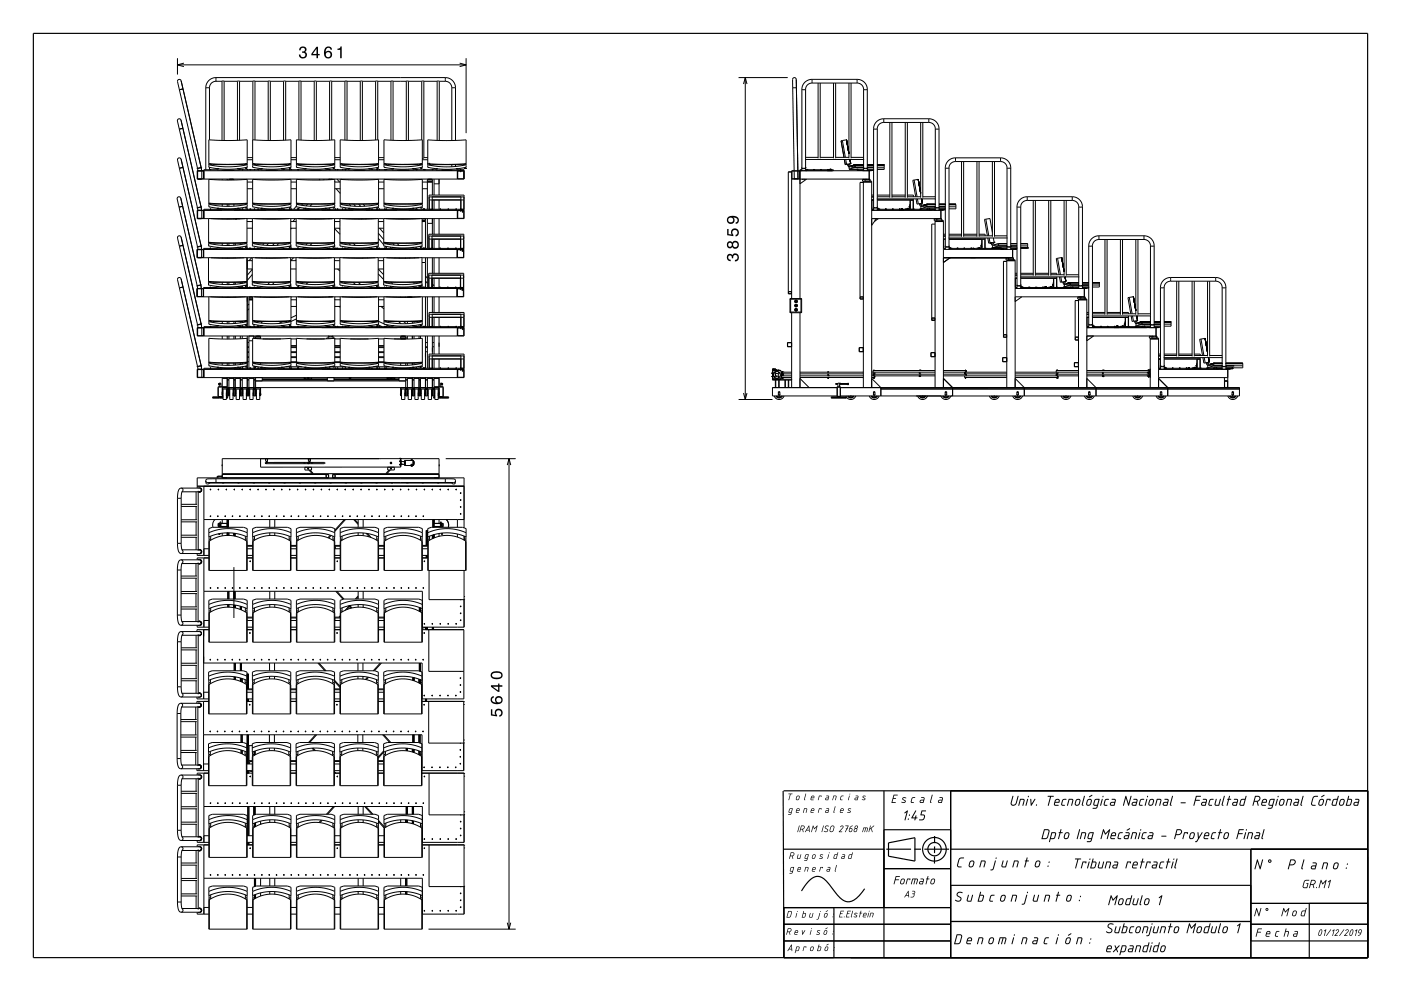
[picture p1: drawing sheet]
<svg xmlns="http://www.w3.org/2000/svg" width="420mm" height="297mm" viewBox="0 0 420 297" stroke-linecap="round" stroke-linejoin="round" font-family="sans-serif">
<g fill="none" stroke="#000" stroke-width=".35">
<path d="M10 10h400v277h-400zM234.8 237.1l.2 49.9v-15h50M234.9 237h175.1M265 237v50M285 237v50M235 254.5h30M265 248.7h20M265.7 254.5h7.4M274.1 254.5h2M274.3 258.1l-7.9-1.5v-4l7.9-1.5v7M277.1 254.5h7.4M280.2 256.7l-.1 2.1"/>
<path d="M280.2 253.7v2M280.2 250.6v2.1M285 254.5h125M375 254.5v32.5M235 277h50M250 272v15M259.2 266.4a7.1 7.1 0 0 1-4.9 3.9 5 5 0 0 1-3.8-2.8l-.7-.8a9.5 9.5 0 0 0-4-4 4 4 0 0 0-4 2.1l-1.5 2.2M265 260.3h20M285 276.2h90M285 265.3h90M375 277h35M375 270.7h35"/>
<path d="M392.5 270.7v16.3M235 282h50M375 282h35"/>
<circle cx="280.1" cy="254.5" r="3.5"/>
<circle cx="280.2" cy="254.5" r="2"/>
</g>
<g fill="none" stroke="#000" stroke-width=".3">
<path d="M53.2 17.4v4.9M53.2 19.4h86.5M55.1 18.9l-1.9 .5 1.9 .6M137.8 18.9l1.9 .5-1.9 .6M139.7 17.4v22.5M54.8 38.5l-1 .2M54.8 38.5l-1.1 .2M54.9 26.6l-1.1 .3M61.7 26.3h1.1M61.7 26.3v24.6M62.8 26.3v15.6M64.7 24.4l-1.3 .5-.5 .7-.1 .7"/>
<path d="M64.7 23.3l-1.2 .2-.9 .7-.7 1-.2 1.1M64.7 23.3h68.8M64.7 23.3v1.1M64.7 24.4h1.9M66.6 24.4h.6M66.6 24.4v17.7M67.2 24.4h4M67.2 24.4v17.7M71.2 24.4h.6M71.2 24.4v17.7M71.8 24.4v17.6M71.8 24.4h4"/>
<path d="M75.8 24.4h.6M75.8 24.4v25M76.4 24.4v17.5M76.4 24.4h4M80.4 24.4h.6M80.4 24.4v17.7M81 24.4h4M81 24.4v17.7M85 24.4h.6M85 24.4v17.6M85.6 24.4h4M85.6 24.4v17.6"/>
<path d="M89.6 24.4h.6M89.6 24.4v17.6M90.2 24.4h4M90.2 24.4v17.6M94.2 24.4h.6M94.2 24.4v17.7M94.8 24.4h4M94.8 24.4v17.7M98.8 24.4h.6M98.8 24.4v17.6M99.4 24.4h4M99.4 24.4v17.6"/>
<path d="M103.4 24.4h.6M103.4 24.4v17.6M104 24.4h4M104 24.4v17.6M108 24.4h.6M108 24.4v17.7M108.6 24.4h4M108.6 24.4v17.7M112.6 24.4h.6M112.6 24.4v17.6M113.2 24.4h4M113.2 24.4v17.5"/>
<path d="M117.2 24.4h.6M117.2 24.4v17.6M117.8 24.4h4M117.8 24.4v17.7M121.8 24.4h.6M121.8 24.4v17.7M122.4 24.4h4M122.4 24.4v17.7M126.4 24.4h.7M126.4 24.4v17.5M127.1 24.4v22.8M127.1 24.4h4"/>
<path d="M131.1 24.4h.6M131.1 24.4v17.7M131.7 24.4v17.7M131.7 24.4h1.8M133.5 24.4l1.4 .5 .4 .7 .1 .7M133.5 23.3l1.3 .2 .9 .7 .6 1 .3 1.1M133.5 23.3v1.1M135.4 26.3h1.2M135.4 26.3v15.8M136.6 26.3v15.8M221.4 23.3h14.8M222.9 25.2l.5-1.9 .5 1.9"/>
<path d="M223.4 23.3v96.4M237.6 26.3v-2.5a.56 .56 0 0 1 .5-.5 .56 .56 0 0 1 .6 .5l.5 27.4M237.6 26.3l.5 24.9M238.8 26.3h-1.2M240.4 26.8v23.5h1.1M240.4 26.8h1.1M241.5 26.8v23.6M243.4 23.8l-1 .2-1.1 .6-.6 .9-.3 1.3M243.4 24.9l-1.3 .6-.6 1.3M243.4 23.8v1.1M243.4 23.8h13.5M243.4 24.9h13.5"/>
<path d="M245.3 24.9v22.5M245.9 24.9v22.5M249.9 24.9v22.5M250.5 24.9v22.5M254.5 24.9v22.5M255.1 24.9v22.5M256.9 23.8l1.2 .2 1 .6 .7 1 .2 1.2M256.9 24.9l1.4 .5 .4 .6 .2 .8M256.9 23.8v1.1M258.9 26.8h1.1M258.9 26.8v23.6M260 26.8v23.6"/>
<path d="M261.9 38.6v23.6l1.1-.1M261.9 38.6h1.1M263 38.6v23.6M264.9 35.6l-1.1 .2-1 .6-.7 1-.2 1.2M264.9 36.7l-1.3 .6-.6 1.3M264.9 35.6v1.1M264.9 35.6h13.5M264.9 36.7h13.5M266.8 36.7v22.5M267.4 36.7v22.5M271.4 36.7v22.5M272 36.7v22.5"/>
<path d="M276 36.7v22.5M276.6 36.7v22.5M278.4 35.6l1.3 .2 .9 .6 .6 .9 .3 1.3M278.4 36.7l1.4 .5 .6 1.4M278.4 35.6v1.1M280.4 38.6h1.1M280.4 38.6v23.6M281.5 38.6v23.5h-1.1M54.9 50.2l-1.1 .2M59.2 50.4v.1M59.2 51.3h1.8v2.3h-1.8zM59.2 50.5l.1 .7"/>
<path d="M59.3 53.7h1.1M60.3 50.3l.1 .9M60.3 50.2l-6-26a.56 .56 0 0 0-.7-.4 .56 .56 0 0 0-.4 .7l6 25.9M60.3 50.2l-1.1 .3M60.3 50.2h.1M60.3 50.2l-1.1 .2M60.5 51.3v2.3M62.6 49l5.4 .3 6.1-.3M62.6 49.5l5.9 .5 5.5-.6 .1 .7-3.8 .6h-3.2l-4.5-.6zM62.7 49.3l-.1-7.4 5.4 .2 6.1-.2v7.4M62.7 49.4v-.3h.5v.4M62.7 50.1v.1"/>
<path d="M62.7 50.2h.1M62.8 50.2v.7M63 50.8h.1M63 50.8v.1M63 50.8h.2M63.1 50.8h.1M63.1 50.8v.1M63.2 49.3h10.4M63.2 50.8h.1M63.2 50.8v.1M65.1 50.9h-4v2.8M65.6 50.6h-.5v.4h6.5v-.4h-.5"/>
<path d="M66.6 51.2h3.5M66.6 53.7v.2M66.8 51h.1M68.1 53.7v.3M68.6 53.8v.2M68.6 53.8h1.5M68.9 53.7l-.3 .1M69.9 53.7l.2 .1M69.9 51h-.1M70.1 53.8v.1M71.6 50.9h6.6M71.8 50.8v.1"/>
<path d="M71.8 50.8h.2M71.8 50.8h.1M71.9 50.8h.1M71.9 50.8l-.1 .1M72 50.8h.1M72 50.8v.1M72.5 50.8h.1M72.5 50.8v.1M72.5 50.8h.2M72.6 50.9h.1M72.6 50.8h.1M72.7 50.8v.1"/>
<path d="M72.7 50.9h.1M72.7 50.8h.1M74 50.8h.1M74 50.8v.1M74 50.8h.2M74.1 50.1h.1M74.1 49.4v-.3h-.5v.4M74.1 50.1v.4h-.5v-.3M74.1 50.8h.1M74.1 54.6h1.6M74.1 56.6h1.6M74.1 47.9h1.6"/>
<path d="M74.1 47.2h1.6M74.2 50.8v.1M74.2 50.8h.1M74.9 50.8h.1M74.9 50.8v.1M74.9 50.8h.2M74.9 50.9h.1M75 50.8v.1M75 50.9h.1M75.1 50.8h.1M75.1 50.8h-.1M75.1 50.8v.1"/>
<path d="M75.7 49.3h.1M75.7 49l5.4 .3 6.1-.3M75.7 41.9l5.4 .2 6.1-.2v7.4M75.7 49.5l5.9 .5 5.5-.6 .1 .7-3.8 .6h-3.2l-4.5-.6zM75.8 49.1h.5v.4M75.8 50.2h.1M76.2 50.8h.1M76.2 50.8v.1M76.2 50.8h.2M76.3 50.8h.1M76.3 50.8v.1M76.3 49.3h10.4"/>
<path d="M76.4 50.8h.1M76.4 50.8v.1M77.3 50.8h.1M77.3 50.8v.1M77.3 50.8h.2M77.4 50.8v.1M77.4 50.9h.1M77.4 50.8h.1M77.5 50.8h.1M77.5 50.8v.1M78.7 50.6h-.5v.4h6.5v-.4h-.5M79.7 51.2h3.5"/>
<path d="M79.9 51h.1M83 51h.1M84.7 50.9h6.7M85 50.8v.1M85 50.8h.2M85 50.8h.1M85.1 50.8h.1M85.1 50.8l-.1 .1M85.2 50.8h.1M85.2 50.8v.1M86.8 50.8h.1M86.8 50.8v.1"/>
<path d="M86.8 50.8h.2M86.8 50.9h.1M86.9 50.8v.1M86.9 50.8h.1M87 50.8h.1M87.2 50.1h.1M87.2 49.4v-.3h-.5v.4M87.2 50.1v.4h-.5v-.3M87.2 50.8h.1M87.2 50.8v.1M87.2 54.6h1.7M87.2 56.6h1.7"/>
<path d="M87.2 50.8h.2M87.2 47.9h1.7M87.2 47.2h1.7M87.3 50.8h.1M87.4 50.8v.1M87.4 50.8h.1M88.9 49.3h.1M88.9 49l5.3 .3 6.2-.3M88.9 49.5l5.8 .5 5.5-.6 .2 .7-3.8 .6h-3.3l-4.4-.6zM88.9 49.1h.5v.4M88.9 50.2h.1M89.1 50.8h.1"/>
<path d="M89.1 50.8v.1M89.2 50.8h.1M89.2 50.8h-.1M89.2 50.9h.1M89.2 50.8v.1M89.3 50.8v.1M89.3 50.9h.1M89.3 50.8h.1M89.4 49.3h10.4M89.4 50.8h.1M89.4 50.8v.1M89.4 50.8h.2"/>
<path d="M89.5 50.8h.1M89.5 50.8v.1M89.6 50.8h.1M89.6 50.8v.1M91.8 50.6h-.4v.4h6.5v-.4h-.5M92.9 51.2h3.5M93 51h.1M95.9 53.7l-.3 .3M96.2 51h-.1M97.2 53.7l-.2 .2M97.9 50.9h6.6M98.2 50.8h.1"/>
<path d="M98.2 50.8v.1M98.2 50.8h.2M98.3 50.8h.1M98.4 50.8v.1M98.4 53.8v.1M98.4 53.8h1M98.4 50.8h.1M98.6 53.7l-.2 .1M98.6 50.8h.1M98.6 50.8v.1M98.7 50.8h.1M98.7 50.8h-.1"/>
<path d="M98.7 50.9h.1M98.7 50.8v.1M98.8 50.8v.1M98.8 50.9h.1M98.8 50.8h.1M99.6 53.7l.2 .1M100.3 50.1h.1M100.3 49.3l.1-7.4-5.6 .2-5.9-.2v7.5M100.3 49.4v-.3h-.5v.4M100.3 50.1v.4h-.5v-.3M100.4 54.3h.1M100.4 54.6h1.6"/>
<path d="M100.4 56.6h1.6M100.4 47.9h1.6M100.4 47.2h1.6M100.4 50.8h.1M100.4 50.8v.1M100.4 50.8h.2M100.5 50.8h.1M100.5 50.8v.1M100.6 50.8h.1M100.6 50.8v.1M100.8 56.6l1.2 1.4M101 53.7l.8 .9"/>
<path d="M101 50.8h.1M101 50.8v.1M101 50.8h.2M101.1 50.9h.1M101.1 50.8h.1M101.1 50.8v.1M101.2 50.8v.1M101.2 50.9h.1M101.2 50.8h.1M102 49.3h.1M102 49l5.4 .3 6.1-.3M102 49.5l5.8 .5 5.6-.6 .1 .7-3.8 .6h-3.3l-4.4-.6z"/>
<path d="M102 49.1h.5v.4M102 50.2h.1M102.3 53.7l.1 .1M102.5 49.3h10.4M102.6 50.8v.1M102.6 50.8h.2M102.6 50.8h.1M102.7 50.8h.1M102.7 50.8l-.1 .1M102.8 50.8h.1M102.8 50.8v.1M103.4 50.8h.1"/>
<path d="M103.4 50.8v.1M103.4 50.8h.2M103.4 50.9h.1M103.5 50.8l.1 .1M103.6 50.9h.1M103.6 50.8h.1M103.6 50.8h-.1M105 50.6h-.5v.4h6.5v-.4h-.5M106 51.2h3.5M106.2 51h.1M109.3 51h-.1M111 50.9h6.6"/>
<path d="M111.4 50.8h.1M111.4 50.8v.1M111.4 50.8h.2M111.5 50.8h.1M111.6 50.8v.1M111.6 50.8h.1M112.9 50.8h.1M112.9 50.8v.1M112.9 50.8h.2M112.9 50.9h.1M113 50.8v.1M113.1 50.9h.1"/>
<path d="M113.1 50.8h.1M113.1 50.8h-.1M113.1 50.8v.1M113.4 50.1h.1M113.4 49.3l.1-7.4-5.6 .2-5.9-.2v7.5M113.4 49.4v-.3h-.5v.4M113.4 50.1v.4h-.5v-.3M113.5 54.6h1.6M113.5 56.6h1.6M113.5 47.9h1.6M113.5 47.2h1.6M113.6 50.8h.1"/>
<path d="M113.6 50.8v.1M113.6 50.8h.2M113.7 50.8h.1M113.7 50.8v.1M113.8 50.8h.1M113.8 50.8v.1M115.1 49l5.4 .3 6.1-.3M115.2 49.3l-.1-7.4 5.4 .2 6.1-.2v7.5M115.2 49.4v-.3h.5v.4M115.2 50.1v.1M115.2 50.2h.1M115.3 50.8h.1"/>
<path d="M115.3 50.8v.1M115.3 50.8h.2M115.3 50.9h.1M115.4 50.8v.1M115.4 50.9h.1M115.4 50.8h.1M115.5 50.8h.1M115.5 50.8v.1M115.7 49.3h10.4M115.8 50.8v.1M115.8 50.8h.2M115.8 50.8h.1"/>
<path d="M115.9 50.8h.1M115.9 50.8l-.1 .1M116 50.8h.1M116 50.8v.1M118.1 50.6h-.5v.4h6.5v-.4h-.5M119.1 51.2h3.5M119.3 51h.1M122.4 51h-.1M124.1 50.9h6.6M124.6 50.8h.1M124.6 50.8v.1M124.6 50.8h.4"/>
<path d="M124.7 50.8h.1M124.8 50.8v.1M124.8 50.8h.1M124.8 50.9h.1M124.9 50.8v.1M124.9 50.9h.1M124.9 50.8h.1M125 50.8h.1M126.5 50.1h.1M126.6 49.1h-.5v.4M126.6 50.1l-3.8 .6h-3.2l-4.5-.6v-.6l5.9 .5 5.5-.6 .1 1.1h-.5v-.3M126.6 49.3h.1"/>
<path d="M126.6 56.6h1.5M126.6 47.9h1.6M126.8 50.8h.1M126.8 50.8v.1M126.8 50.8h.2M126.9 50.8h.1M126.9 50.8l-.1 .1M127 50.8h.1M127 50.8v.1M127.1 47.2l-.4 .3-.1-.1M127.1 47.2h1.1M127.1 50.8h.1"/>
<path d="M127.1 50.8v.1M127.2 50.8h.1M127.2 50.8h-.1M127.2 50.9h.1M127.2 50.8v.1M127.3 50.8v.1M127.3 50.9h.1M127.3 50.8h.1M128.1 53.8h1.5M128.1 54.3h1.5M128.1 53.8v8.9M128.2 49.1l5.4 .2 6.1-.2"/>
<path d="M128.3 49.3l-.1-7.4 5.4 .2 6.1-.2v7.5M128.3 50.2h.1M128.3 48.8v.6M128.3 50.1v.1M128.4 53.7l-.3 .1M128.6 58.5h10.5v.5h-10.5zM128.7 59v.9zM128.7 60v2.7M128.8 49.3h10.4M128.8 48.8v.7M129.4 53.7l.2 .1M129.5 50.8h.1"/>
<path d="M129.5 50.8v.1M129.5 50.8h.2M129.5 60v2.7M129.6 50.8h.1M129.6 50.8l-.1 .1M129.6 54.5l-3 .1M129.6 53.8v4.7M129.6 59h.1M129.6 59.9l.1 2.8M129.6 59l-.1 .9M129.6 59.9h8.5l.1 2.8M129.6 59.9l-.1 .1"/>
<path d="M129.7 50.8v.1M129.7 50.9h.1M129.7 50.8h.1M130.1 53.7v4.8M130.1 60v2.7M130.1 55.1h1.5M131.2 50.6h-.5v.4h6.5v-.4h-.5M131.6 53.7v4.8M131.6 60v2.7M132.4 51h3.1M135.4 49.3v.7M136.6 49.3v.6"/>
<path d="M137.1 51.2v2.5M137.2 51.3h1.8v2.3h-1.8zM137.2 50.9h1.9v2.8h-80v-2.5h80M138 50.8h.1M138 50.8v.1M138 50.8h.2M138.1 50.8h.1M138.1 51.3v.2M138.1 51.5h.1M138.1 59v3.6M138.2 51.3v.2M138.2 50.8v.1"/>
<path d="M138.2 50.8h.1M138.2 59h-8.6M139 59v3.7M139.2 50.5h.1M139.2 50.5h.5M139.2 50.2v.3M139.7 50.2h.1M139.7 50.5h.1M139.7 49.2h-.5v.3M139.7 50.1l-3.5 .6h-3.5l-4.5-.6v-.6l5.9 .5 5.5-.6 .1 1.1M139.7 49.3h.1M237.3 53.7h23.3"/>
<path d="M237.3 51.5h-1v36.5h1M237.4 51.3h2.3v2.3h-2.3zM238.1 51.3v2.3M238.1 53.6h.1M239.2 51.3v2.3h-1.1M240.4 50.2l-.1 .2 .4 .1 .9-.1M240.4 50.9h-.6v38.6M240.4 53.7h1.1M240.4 50.5v.7M241.3 47.8h17.8M241.5 50.2l.1 .1M241.5 50.9h8.3v.3"/>
<path d="M241.5 50.5v.7M241.5 47.2h3.8M241.5 50.3l.1 .1M241.6 50.3h-.1M241.6 50.3v.1M241.8 50.8h.1M241.8 50.8h.2M241.8 50.8v.1M241.8 53.7l-2 1.4M241.8 50.9h.1M241.9 50.8h.1M241.9 50.8v.1"/>
<path d="M242 50.9h.1M242 50.8h.1M242 50.8v.1M243.9 50.8h.1M243.9 50.8h.2M243.9 50.8v.1M243.9 50.9h.1M244 50.8h.1M244 50.8v.1M244 50.9h.1M244.1 50.8h.1M244.1 50.8l-.1 .1"/>
<path d="M245.9 47.2h4M246 50.8h.1M246 50.8v.1M246 50.9h.1M246.1 50.9h.1M246.1 50.8v.1M248 50.8h.1M248 50.8h.2M248 50.8v.1M248 50.9h.1M248.1 50.8h.1M248.1 50.8v.1"/>
<path d="M248.2 50.8h.1M248.2 50.8v.1M248.7 50.8h.1M248.7 50.8h.2M248.7 50.8l.1 .1M248.8 50.8v.1M248.9 50.8h.1M248.9 50.8h-.1M248.9 50.8v.1M250.5 47.2h4M252.1 42.2l.9 5M252.1 42.2h.1"/>
<path d="M252.5 42.1l.9 5.1M252.5 42.1l-.4 .1M252.5 42.1l1.3-.2 .7 4.2M253.1 47.8l.3 1.5 1.6-.3M253.5 47.8l.3 1.5M253.8 49.3h.1M254.1 49.2v.1M254.1 49.2l-.3 .1M254.1 49.3l.5 .8zM254.3 49.2a1.57 1.57 0 0 0 1.4 1h3.2M254.6 49.1l.7 .7h1v.3l.1-.6M254.6 50.7h.1"/>
<path d="M254.8 47.8l.2 1.2M254.9 49.9l-.3 .1v.7M255 49l-.4 .1M255.1 47.2h3.8M256.3 50.2l-1.7 .5M256.3 49.4l.1 .1M256.3 49.4l-1 .3M256.3 49.4h.1M256.3 49.4h2.6M256.4 49.5h2.5M256.9 50.8l.2 .2M256.9 50.7h-2.3"/>
<path d="M256.9 50.6l.3 .3-.3-.1zM257.1 51h1.8M257.3 50.7h.1M257.8 51v.2M258.6 53.8v.5h.2M258.8 50.3v.1M258.8 50.3h.1M258.8 54.5h2.5M258.8 53.7l-.2 .1M258.8 54.7h-1v34.9h1M258.9 50.3l-.1 .1M258.9 50.3h1.1"/>
<path d="M258.9 50.2l-.1 .1M258.9 53.7h1.1M258.9 50.7l-1.6 .1M258.9 50.5v.7M259.4 53.7l-.1 .6M260 50.2l.1 .2-.3 .1-1-.1M260 50.4h.1M260 51h1.9M260 50.1h1.9M260 50.7h1.9M260 49.5h1.9M260 49.4h1.9"/>
<path d="M260 50.5v.7M260.6 53.7l.2 .1M260.6 51.2v2.5M260.8 53.8h-2.2M260.8 53.8v.5M261.3 51l-24 .2v38.3M261.3 59h.6M261.3 59.9h.6M261.3 58.5h.6M261.3 60h.6M261.4 60v2.7M261.9 50.7h.1"/>
<path d="M262.8 59.6h17.8M263 59h3.8M263 59.9h10.8M263 58.5h3.8M263 60h10.8M263 50.1h2.1M263 49.4h2.1v1.3h-2.1M263 49.5h2.1M267.4 59h4M267.4 58.5h4M272 59h4M272 58.5h1.8v.5"/>
<path d="M272.8 60v2.7M272.9 60v2.7M273.7 60v2.7M273.8 59.6v3.1M274 54l.9 5M274 54h-.4l.9 5M274 54l1.3-.3 .7 4.2M274.6 59.6l.3 1.6 1.6-.3-.2-1.3M275 59.6l.3 1.5M276.6 59h3.8M283.4 50.3h1.1M283.4 50.3v23.6"/>
<path d="M284.5 50.3v23.6M286.4 47.3l-1.1 .2-.9 .6-.7 .9-.3 1.3M286.4 48.4l-1.3 .6-.6 1.3M286.4 47.3v1.1M286.4 47.3h13.5M286.4 48.4h13.5M288.3 48.4v22.6M288.9 48.4v22.6M292.9 48.4v22.6M293.5 48.4v22.6M297.5 48.4v22.6M298.1 48.4v22.6"/>
<path d="M299.9 47.3l1.2 .2 1 .7 .7 .9 .2 1.2M299.9 48.4l1.4 .5 .5 .7 .1 .7M299.9 47.3v1.1M301.9 50.3h1.1M301.9 50.3v23.6M303 50.3v23.6M307.9 59l-1.1 .2-1 .6-.7 1.1-.2 1.1M307.9 59h13.5M307.9 59v1.1M321.4 59l1.2 .2 1 .6 .6 .9 .3 1.3M321.4 59v1.1M54.7 61.8l-1 .3"/>
<path d="M54.8 61.8l-1.1 .3M54.9 73.5l-1.1 .3 1-.3M59.2 74.8h1.8v2.3h-1.8zM59.2 74v.1M59.2 74.8v2.3M59.2 62.3l.1 .7M59.2 63.1h1.8v2.3h-1.8zM59.2 74l.1 .7M59.3 65.5h1.1M59.3 77.2v.1M60.3 62.1l.1 .9M60.3 73.8l.1 .9"/>
<path d="M60.3 62l-6-26a.56 .56 0 0 0-.7-.4 .56 .56 0 0 0-.4 .7l5.9 25.9M60.3 62l-1.2 .2M60.3 62h.1M60.3 73.7l-6-26a.56 .56 0 0 0-.7-.4 .56 .56 0 0 0-.4 .7l6 26M60.3 73.7l-1.1 .4M60.3 73.7h.1M60.3 73.7l-1.1 .3M60.4 74.8v2.3M60.4 77.2v.1M60.5 63.1v2.3M62.5 65.5l.1 7.3M62.5 72.6l5.4 .2 6.1-.2"/>
<path d="M62.5 65.5l5.4 .2 6.1-.2M62.5 73.1l5.9 .5 5.5-.6 .1 .7-3.5 .5-3.5 .1-4.5-.6zM62.6 73v-.3h.5v.4M62.6 73.7h.1M62.6 60.9l5.4 .2 6.1-.2M62.6 61.4l5.9 .4 5.5-.5 .1 .7-3.8 .5-3.2 .1-4.5-.6zM62.7 61.1l-.1-7.4 5.4 .3 6.1-.3v7.4M62.7 61.3v-.3h.5v.3M62.7 62h.1M63 74.4h.1M63 62.6h.1M63 62.7h.1"/>
<path d="M63 62.6v.1M63 62.6h.2M63 62.6l.1 .1M63.1 62.7h.1M63.1 72.9h10.4M63.1 74.4h.1M63.1 65.5h10.4M63.2 74.4h.1M63.2 61.1h10.4M63.2 62.7h.1M63.2 62.6v.1M63.3 77.2h9.9"/>
<path d="M65 74.4h-3.9v2.8M65.1 62.7h-4v2.8M65.5 74.2h-.5v.3h6.5v-.3h-.5M65.6 62.4h-.5v.4h6.5v-.4h-.5M66.6 74.7h3.5M66.6 63h3.5M66.6 61.2v.6M66.6 65.5v.2M66.6 72.9v.6M66.6 77.2v.2M66.7 74.5l.1 .1M66.8 62.8l.1 .1"/>
<path d="M68.1 61.2v.6M68.1 65.5v.2M68.1 72.9v.7M68.1 77.2v.2M68.6 61.2v.6M68.6 65.5v.2M68.6 72.9v.7M68.6 77.2v.2M69.9 74.5l-.1 .1M69.9 62.8l-.1 .1M70.1 61.2v.6M70.1 65.5v.2"/>
<path d="M70.1 72.9v.6M70.1 77.2v.2M70.6 65.6v.1M70.6 72.9v.6M70.6 77.2v.2M70.6 65.6h.4M70.8 65.5l-.2 .1M71.5 74.4h6.7M71.6 62.7h6.6M71.8 74.4h.1M71.8 65.5l.2 .1M71.8 62.7h.1"/>
<path d="M71.8 62.6h.2M71.8 62.6v.1M71.8 62.6l.1 .1M71.9 62.7h.1M71.9 62.7h-.1M71.9 74.4h.1M72 74.4h-.1M72 62.7h.1M72 62.6v.1M72.1 72.9v.4M72.1 74v.4M72.1 77.2v.1"/>
<path d="M72.5 74.4h.1M72.5 62.7h.1M72.5 62.6h.2M72.5 62.6v.1M72.6 62.7h.1M72.6 74.4h.1M72.7 62.7h.1M72.7 62.6h.1M72.7 62.6v.1M72.9 77.2l-.1 .1M73.5 74.1h.1M73.5 73.8v.3"/>
<path d="M73.5 74.1h.5M73.5 72.8h.5M74 74.4h.1M74 73.7h.1M74 74.1h.1M74 73v-.3h-.5v.4M74 73.7v.4M74 77.9h.1M74 77.4l.1 8.8M74 78.1h1.6M74 77.2h1.6M74 62.6h.1"/>
<path d="M74 62.7h.1M74 62.6h.2M74 62.6v.1M74 65.5v7.3M74 65.5h1.7M74 68.4h1.7M74 66.4h1.7M74 62.6l.1 .1M74.1 62h.1M74.1 61.3v-.3h-.5v.3M74.1 62v.3h-.5v-.2M74.1 62.7h.1"/>
<path d="M74.1 74.4h.1M74.2 74.4h.1M74.2 62.7h.1M74.2 62.6v.1M74.8 74.4h.1M74.8 74.4h.2M74.9 74.4h.1M74.9 62.7h.1M74.9 62.6h.2M74.9 62.6v.1M75 74.4h.1M75 62.7h.1"/>
<path d="M75.1 62.6h.1M75.1 62.6l-.1 .1M75.1 62.6v.1M75.1 62.7h.1M75.4 77.2l-.7 .9M75.7 73.7l3.4 .5 3.8 .1 4.3-.6v-.6l-5.9 .5-5.5-.6-.1 .1 .1 .6M75.7 72.8h.1M75.7 72.6l5.3 .2 6.2-.2M75.7 65.5l5.3 .2 6.2-.2M75.7 65.5v7.5M75.7 72.7h.5v.4M75.7 61.1h.1"/>
<path d="M75.7 60.9l5.4 .2 6.1-.2M75.7 61.4l5.9 .4 5.5-.5 .1 .7-3.8 .5-3.2 .1-4.5-.6zM75.8 61h.5v.3M75.8 62h.1M76.2 74.4h.1M76.2 72.9h10.4M76.2 62.6h.1M76.2 62.7h.1M76.2 65.5h10.4M76.2 62.6h.2M76.2 62.6v.1M76.2 62.6l.1 .1"/>
<path d="M76.3 62.7h.1M76.3 61.1h10.4M76.3 74.4h.1M76.4 74.4h.1M76.4 62.7h.1M76.4 62.6v.1M76.4 77.2h9.9M76.8 77.2l-.1 .1M77.2 74.4h.1M77.2 74.4h.2M77.3 74.4h.1M77.3 62.7h.1"/>
<path d="M77.3 62.6h.2M77.3 62.6v.1M77.4 74.4h.1M77.4 62.7h.1M77.4 62.6l.1 .1M77.4 62.6v.1M77.5 62.6v.1M77.5 62.7h.1M78.2 74.1l-.3 .3M78.6 77.2l-.1 .2M78.7 74.2h-.5v.3h6.5v-.3h-.5M78.7 62.4h-.5v.4h6.5v-.4h-.5"/>
<path d="M79.2 72.9l-.5 .5M79.7 74.7h3.5M79.7 63h3.5M79.9 74.5v.1M79.9 77.2l-.1 .2M79.9 62.8l.1 .1M80.5 72.9l-.5 .6M82.3 72.9l-.6 .7M83 74.5l-.1 .1M83 62.8v.1M83.6 72.9l-.5 .6M84.7 74.4h6.6"/>
<path d="M84.7 62.7h6.7M85 74.4h.1M85 62.7h.1M85 62.6h.2M85 62.6v.1M85 62.6l.1 .1M85.1 62.7h.1M85.1 62.7h-.1M85.1 74.4h.1M85.2 74.4h.1M85.2 62.7h.1M85.2 62.6v.1"/>
<path d="M85.6 65.5v.1M86.6 74.1h.1M86.6 73.8v.3M86.6 74.1h.5M86.6 72.8h.5M86.7 74.4h.1M86.7 74.4h.2M86.8 74.4h.1M86.8 62.7h.1M86.8 62.6h.2M86.8 62.6v.1M86.9 74.4h.1"/>
<path d="M86.9 62.7h.1M86.9 62.6h.1M86.9 62.6v.1M87 62.6v.1M87.1 73.7h.1M87.1 74.1h.1M87.1 73v-.3h-.5v.4M87.1 73.7v.4M87.1 77.2h1.7M87.2 74.4h.1M87.2 65.5l-.1 7.3M87.2 65.5h1.6"/>
<path d="M87.2 66.4h1.6M87.2 68.4h1.6M87.2 62h.1M87.2 61.1v-7.4l-5.5 .3-6-.3 .1 7.6M87.2 61.3v-.3h-.5v.3M87.2 62v.3h-.5v-.2M87.2 62.6h.1M87.2 62.7h.1M87.2 62.6h.2M87.2 62.6v.1M87.2 62.6l.1 .1M87.3 62.7h.1"/>
<path d="M87.3 74.4h.1M87.4 74.4h.1M87.4 62.7h.1M87.4 68.4l-.2 .3M87.4 62.6v.1M88 77.2l-.9 .9h1.7M88.5 65.5l-.7 .9M88.8 77.9l-.3 .2M88.8 73.7l5.4 .6 3.3-.1 2.8-.5M88.8 72.8h.1M88.8 72.6l5.4 .2 6.1-.2M88.8 65.5l5.9 .2 5.6-.2"/>
<path d="M88.8 65.5v7.5M88.8 72.7h.5v.4M88.9 61.1h.1M88.9 60.9l5.3 .2 6.2-.2M88.9 61.8l-.9 .9M88.9 61.4l5.8 .4 5.5-.5 .2 .7-3.8 .5-3.3 .1-4.4-.6zM88.9 61h.5v.3M88.9 62h.1M88.9 73.7l-.1-.6 .1-.1 5.2 .6 2.8-.1 3.3-.5v1.1h-.5v-.3M89.1 74.4h.1M89.1 74.4h.2M89.1 62.7h.1"/>
<path d="M89.2 62.6h.1M89.2 62.6l-.1 .1M89.2 62.7h.1M89.2 74.4h.1M89.3 74.4h.1M89.3 62.7h.1M89.3 62.6h.1M89.3 62.6v.1M89.3 72.9h10.4M89.3 65.5h10.4M89.4 74.4h.1M89.4 61.1h10.4"/>
<path d="M89.4 61.1h.1M89.4 62.7h.1M89.4 62.6h.1M89.4 62.6h.2M89.4 62.6v.1M89.4 62.6l.1 .1M89.5 62.7h.1M89.5 74.4h.1M89.6 77.2h9.8M89.6 74.4h-.1M89.6 62.7h.1M89.6 62.6v.1"/>
<path d="M89.8 62.2l-.4 .4M89.9 65.5h-.1M90.7 61.2l-.3 .3M91 74.1l-.3 .3M91.2 62.4l-.3 .3M91.8 74.2h-.5v.3h6.5v-.3h-.5M91.8 62.4h-.4v.4h6.5v-.4h-.5M92.2 72.9l-.5 .5M92.2 61.2l-.4 .5M92.8 74.7h3.5M92.9 63h3.5M93 74.5l.1 .1"/>
<path d="M93 62.8l.1 .1M93.5 61.2l-.5 .6M93.6 72.9l-.6 .6M96.1 74.5l-.1 .1M96.2 62.8l-.1 .1M97.8 74.4h6.6M97.9 62.7h6.6M98.2 74.4h.1M98.2 62.6h.1M98.2 62.7h.1M98.2 62.6h.2M98.2 62.6v.1"/>
<path d="M98.2 62.6l.1 .1M98.3 62.7h.1M98.3 74.4h.1M98.4 74.4h.1M98.4 62.7h.1M98.4 62.6v.1M98.6 65.5l-.2 .1M98.6 74.4h.1M98.6 74.4h.2M98.6 77.2l-.1 .1M98.6 62.7h.1M98.7 62.6h.1"/>
<path d="M98.7 62.6l-.1 .1M98.7 62.7h.1M98.7 74.4h.1M98.8 74.4h.1M98.8 74.4h-.1M98.8 62.7h.1M98.8 62.6h.1M98.8 62.6v.1M99.6 65.5h.1M99.7 72.8h.5M100.2 73.7h.1M100.2 72.7h-.5v.4"/>
<path d="M100.3 77.9l.1 .2M100.3 78.1h1.6M100.3 77.2h1.6M100.3 72.8h-.1M100.3 65.5h1.6M100.3 66.1h.1M100.3 66.4h1.6M100.3 65.5l-.1 7.5M100.3 68.4h1.6M100.3 68.5l1.6 1.7M100.3 62h.1M100.3 61.1l.1-7.4-5.6 .3-5.9-.3v7.6"/>
<path d="M100.3 61.3v-.3h-.5v.3M100.3 62v.3h-.5v-.2M100.4 74.4h.1M100.4 62.6h.1M100.4 62.7h.1M100.4 62.6h.2M100.4 62.6v.1M100.4 62.6l.1 .1M100.5 62.7h.1M100.5 74.4h.1M100.6 74.4h.1M100.6 62.7h.1"/>
<path d="M100.6 62.6v.1M101 74.4h.1M101 62.7h.1M101 62.6h.2M101 62.6v.1M101.1 62.7h.1M101.1 74.4h.1M101.2 74.4h.1M101.2 62.7h.1M101.2 62.6v.1M101.6 68.4l.3 .4M101.9 72.6l5.9 .2 5.6-.2"/>
<path d="M101.9 65.5l.1 7.3M101.9 65.5l5.4 .2 6.1-.2M102 73v-.3h.5v.4M102 73.7h.1M102 61.1h.1M102 60.9l5.4 .2 6.1-.2M102 61.4l5.8 .4 5.6-.5 .1 .7-3.8 .5-3.3 .1-4.4-.6zM102 61h.5v.3M102 62h.1M102.5 72.9h10.4M102.5 65.5h10.4M102.5 61.1h10.4"/>
<path d="M102.6 74.4h.1M102.6 62.7h.1M102.6 62.6h.2M102.6 62.6v.1M102.6 62.6l.1 .1M102.7 62.7h.1M102.7 62.7h-.1M102.7 77.2h9.9M102.7 74.4h.1M102.8 74.4h-.1M102.8 62.7h.1M102.8 62.6v.1"/>
<path d="M103.3 74.4h.1M103.3 74.4h.2M103.4 74.4h.1M103.4 62.7h.1M103.4 62.6h.2M103.4 62.6v.1M103.5 74.4h.1M103.5 62.7h.1M103.6 62.7h.1M103.6 62.6h.1M103.6 62.6l-.1 .1M103.6 62.6v.1"/>
<path d="M104.5 72.9l.6 .5M104.7 61.2l.5 .5M104.9 74.2h-.5v.3h6.5v-.3h-.5M105 62.4h-.5v.4h6.5v-.4h-.5M105.9 72.9l.6 .7M105.9 74.7h3.5M106 63h3.5M106 61.2l.6 .6M106.1 74.5l.1 .1M106.2 62.8v.1M107.5 61.2l.6 .6M108.4 65.5l.1 .2"/>
<path d="M108.7 77.2l.2 .2M108.9 61.2l.5 .6M109.2 74.5v.1M109.3 62.8l-.1 .1M109.7 65.5l.1 .2M110.1 77.2l.1 .2M110.9 74.4h6.6M111 62.7h6.6M111.3 65.5l.1 .1M111.4 74.4h.1M111.4 62.6h.1M111.4 62.7h.1"/>
<path d="M111.4 62.6h.2M111.4 62.6v.1M111.4 62.6l.1 .1M111.5 62.7h.1M111.5 74.4h.1M111.6 74.4h.1M111.6 62.7h.1M111.6 62.6v.1M112.6 65.5h.1M112.8 74.4h.1M112.8 74.4h.2M112.9 72.8h.5"/>
<path d="M112.9 74.4h.1M112.9 62.7h.1M112.9 62.6h.2M112.9 62.6v.1M113 74.4h.1M113 62.7h.1M113.1 62.7h.1M113.1 62.6h.1M113.1 62.6l-.1 .1M113.1 62.6v.1M113.4 73.7h.1M113.4 72.7h-.5v.4"/>
<path d="M113.4 78.1h1.6M113.4 77.2h1.6M113.4 73.7l-3.8 .5-3.2 .1-4.5-.6v-.6l6.1 .5 5.3-.6 .1 1.1h-.5v-.3M113.4 72.8h.1M113.4 65.5h1.6M113.4 66.4h1.6M113.4 68.4h1.6M113.4 71.4l1.6 1.9M113.4 69.9l1.6 1.9M113.4 65.5v7.5M113.4 62h.1M113.4 61.1l.1-7.4-5.6 .3-5.9-.3v7.6"/>
<path d="M113.4 61.3v-.3h-.5v.3M113.4 62v.3h-.5v-.2M113.6 74.4h.1M113.6 62.6h.1M113.6 62.7h.1M113.6 62.6h.2M113.6 62.6v.1M113.6 62.6l.1 .1M113.7 62.7h.1M113.7 74.4h.1M113.8 74.4h.1M113.8 62.7h.1"/>
<path d="M113.8 68.4l1.2 1.4M113.8 62.6v.1M115 65.5l.1 7.3M115 72.6l5.4 .2 6.1-.2M115 65.5l5.4 .2 6.1-.2M115.1 73v-.3h.5v.4M115.1 73.7h.1M115.1 60.9l5.4 .2 6.1-.2M115.2 61.1l-.1-7.4 5.4 .3 6.1-.3v7.6M115.2 61.3v-.3h.5v.3M115.2 62h.1M115.2 74.4h.1"/>
<path d="M115.2 74.4h.2M115.3 74.4h.1M115.3 62.7h.1M115.3 62.6h.2M115.3 62.6v.1M115.4 74.4h.1M115.4 73.8l.5 .6M115.4 62.7h.1M115.4 62.6l.1 .1M115.4 62.6v.1M115.5 62.6v.1M115.5 62.7h.1"/>
<path d="M115.6 65.5h10.4M115.6 72.9h10.4M115.7 61.1h10.4M115.8 74.4h.1M115.8 62.7h.1M115.8 77.2h9.9M115.8 62.6h.2M115.8 62.6v.1M115.8 62.6l.1 .1M115.9 62.7h.1M115.9 62.7h-.1M115.9 74.4h.1"/>
<path d="M116 74.4h.1M116 74.4h-.1M116 72.9l.2 .3M116 62.7h.1M116 62.6v.1M116.9 74l.4 .4M117.7 72.9l.5 .6M118 74.2h-.5v.3h6.5v-.3h-.5M118.1 62.4h-.5v.4h6.5v-.4h-.5M118.3 77.2l.2 .2M119 72.9l.6 .7M119.1 74.7h3.5"/>
<path d="M119.1 63h3.5M119.2 74.5l.1 .1M119.3 62.8l.1 .1M119.7 77.2l.1 .2M121.5 77.2l.1 .2M122.4 74.5l-.1 .1M122.4 62.8l-.1 .1M122.8 77.2l.1 .2M124 74.4h15.1M124.1 62.7h15M124.4 77.2l-.2 .1M124.6 74.4h.1"/>
<path d="M124.6 74.4h.3M124.6 62.6h.1M124.6 62.7h.1M124.6 62.6h.4M124.6 62.6v.1M124.6 62.6l.1 .1M124.7 62.7h.1M124.7 74.4h.1M124.8 74.4h.1M124.8 62.7h.1M124.8 62.6v.1M124.9 74.4h.1"/>
<path d="M124.9 62.7h.1M124.9 62.6h.1M124.9 62.6v.1M125 62.6v.1M125.4 77.2v.1M126 72.8h.5M126 74.1v.3M126.5 73.7h.1M126.5 72.7h-.5v.4M126.5 78.7h1M126.5 73.7l-3.8 .5-3.2 .1-4.5-.6v-.6l5.9 .5 5.5-.6 .1 1.1h-.5v-.3M126.5 72.8h.1"/>
<path d="M126.5 65.6h1M126.5 66.1h1M126.5 66.4h1M126.5 65.5v7.5M126.5 62h.1M126.6 74.4v.3M126.6 61h-.5v.3M126.6 62l-3.8 .5-3.2 .1-4.5-.6v-.6l5.9 .4 5.5-.5 .1 1h-.5v-.2M126.6 61.1h.1M126.6 62.7v.3M126.8 74.4h.1M126.8 62.6h.1"/>
<path d="M126.8 62.7h.1M126.8 62.6h.2M126.8 62.6v.1M126.8 62.6l.1 .1M126.9 62.7h.1M126.9 62.7h-.1M126.9 74.4h.1M127 74.4h-.1M127 62.7h.1M127 62.6v.1M127.1 74.4h.1M127.1 74.4h.2"/>
<path d="M127.1 62.7h.1M127.2 62.6h.1M127.2 62.6l-.1 .1M127.2 62.7h.1M127.3 74.4h.1M127.2 74.4h.1M127.3 65.5l.2 .1M127.3 62.7h.1M127.3 62.6h.1M127.3 62.6v.1M127.5 65.6v8.8M127.5 77.2v9"/>
<path d="M128.1 65.5v8.9M128.1 77.2v9M128.1 66.9h1.5M128.6 70.8l.9-.1v1l-.9-.1zM128.6 62.7v-2.7h10.5v5.5h-12.6M128.6 71.7v2.7M129.5 74.4h.1M129.5 71.7v2.7M129.5 70.7v.1M129.5 71.7h8.6M129.5 62.7h.1M129.5 62.6h.2"/>
<path d="M129.5 62.6v.1M129.6 70.7v.1M129.6 71.6v2.8M129.6 71.6l-.1 .1M129.6 70.8h8.5M129.6 71.6h8.5M129.6 62.7h-.1M129.6 65.5v4.7M129.6 71.7v2.7M129.6 77.2v4.7M129.6 74.4h-.1M129.6 74.4h.1"/>
<path d="M129.7 62.6l-.1 .1M129.7 62.6h.1M129.7 62.6v.1M129.7 62.7h.1M130.1 65.5v4.7M130.1 71.7v2.7M130.1 77.2v4.7M131.6 65.5v4.7M131.6 71.7v2.7M131.6 77.2v4.7M131.8 74.4h.1M131.8 74.4h.2"/>
<path d="M131.9 74.4h.1M131.9 62.7h.1M131.9 62.6h.2M131.9 62.6v.1M132 74.4h.1M132 62.7h.1M132.1 62.6v.1M132.1 62.6l-.1 .1M132.1 62.7h.1M134.2 74.4h.1M134.2 74.4h.2M134.3 74.4h.1"/>
<path d="M134.3 62.7h.1M134.3 62.6h.2M134.3 62.6v.1M134.4 74.4h.1M134.4 62.7h.1M134.4 62.6h.1M134.4 62.6v.1M134.5 62.6v.1M136.6 74.4h.1M136.6 74.4h.2M136.6 62.7h.1M136.7 62.6h.1"/>
<path d="M136.7 62.6l-.1 .1M136.7 62.7h.1M136.7 74.4h.1M136.8 74.4h.1M136.8 74.4h-.1M136.8 62.7h.1M136.8 62.6h.1M136.8 62.6v.1M137.1 74.7v2.5M137.1 63v2.5M137.2 74.8h1.8v2.3h-1.8zM137.2 63.1h1.8v2.3h-1.8z"/>
<path d="M138 74.4h.1M138 74.8v.3M138 75.1h.1M138 62.7h.1M138 62.6h.2M138 62.6v.1M138.1 70.7v.1M138.1 71.6v2.8M138.1 71.6v.1M138.1 62.7h.1M138.1 63.1v.2M138.1 63.3h.1"/>
<path d="M138.1 70.8v.8h.9M138.1 74.8v.3M138.1 75.1h.1M138.1 74.4h.1M138.1 71.7v2.7M138.1 70.7h.9M138.2 63.1v.2M138.2 62.6h.1M138.2 62.6v.1M138.5 74.8v.5M138.5 75.3h.2M138.5 75.3h.1"/>
<path d="M138.6 63.1v.5M138.6 63.6h.2M138.7 74.8v.5M138.7 75.3h.1M138.8 63.1v.5M139 71.7l.1 5.5h-12.6M139 71.7v2.7M139 71.6l.1-1.4h-10.5v1.5M139.1 74.7h-80v2.5h3.4M139.1 71.6l-.1 .1M139.1 63h-80v2.5h3.4M261.3 65.5h20.8"/>
<path d="M261.3 62.7h.6M261.9 62l-.1 .2 .3 .1 1-.1M261.9 65.5h1.1M261.9 62.3v.7M262.7 65.5l-1.4 2M263 62l.1 .1M263 62.7h15.4M263 62.6l.8 .1M263 62.3v.7M263 62.1v.1M263 62.2h.1M263.1 62.5h.1"/>
<path d="M263.1 62.5v.1M263.1 62.1h-.1M263.1 62.1h.1M263.1 62.1v.1M263.2 62.5h.1M263.2 62.5h-.1M263.2 62.5v.1M263.3 65.5l-1.1 .9M265.4 62.6h.1M265.4 62.6h.2M265.4 62.6v.1M265.4 62.7h.1"/>
<path d="M265.5 62.7h.1M265.6 62.6h.1M265.6 62.6l-.1 .1M267.5 62.6h.1M267.5 62.6v.1M267.5 62.7h.1M267.6 62.7h.1M267.6 62.6h.1M267.6 62.6v.1M269.5 62.6h.1M269.5 62.6h.2M269.5 62.6v.1"/>
<path d="M269.6 62.7h.1M269.6 62.6h.1M269.6 62.6l-.1 .1M269.7 62.7h.1M269.7 62.6h.1M269.7 62.6v.1M270.2 62.7h.1M270.2 62.6h.1M270.2 62.6h.2M270.2 62.6v.1M270.4 62.6h.1M270.3 62.7h.1"/>
<path d="M270.4 62.6v.1M271.9 62.5h.2M271.9 62.5h.1M271.9 62.5v.1M271.9 62.5h.3M272.1 62.5h.1M272.1 62.5v.1M272.2 62.5h.1M272.2 62.5v.1M272.6 61.8h.1M272.6 61.8v.3M272.6 62v.1"/>
<path d="M272.6 61.8v.2M272.6 62h.1M272.7 61.8v.3M272.7 61.3v1.3h-1.3l-.1 .4M272.7 62.1h-.1M272.8 61.2l-.1 .1M272.8 61.2h.1M273.8 62.6l.1 .1M273.8 62.7h.1M273.9 62.6h.1M275.6 61.1h.1M275.6 61.1l.5 .8"/>
<path d="M275.8 62.7h.1M275.8 62.6h.1M275.8 62.6v.1M275.8 61a1.58 1.58 0 0 0 1.4 1h3.2M275.9 62.7h.1M275.9 62.6h.1M275.9 62.6v.1M276.1 62.6h2.3M276.1 61l.7 .6 1 .1v.3l.1-.6M276.4 61.7l-.3 .1v.8M277.8 62l-1.7 .6M277.8 61.3l-1 .3"/>
<path d="M277.8 61.3l.1 .1M277.8 61.3h.1M277.8 61.3h2.6M277.8 62.6h.2M277.8 62.6v.1M277.9 62.7h.1M277.9 61.4h2.5M277.9 62.6h.1M277.9 62.6l-.1 .1M278 62.7h.1M278 62.6h.1M278 62.6v.1"/>
<path d="M278.4 62.5l.3 .2-.1 .1zM278.8 62.6h.1M279.3 62.9v.1M280.1 65.6h2.2M280.1 65.6v.5h2.7v50.1M280.3 62.1v.1M280.3 62.1h.1M280.3 66.4h2.5M280.3 66.1v50.1M280.3 65.5l-.2 .1M280.3 67.2h-1v28.8h1M280.4 62.2h-.1"/>
<path d="M280.4 62l-.1 .1M280.4 62.8h-1.8l1.8 .1M280.4 65.5h1.1M280.4 62.5l-1.6 .1M280.4 62.3v.7M281 65.5l-.2 .1v.5M281.5 62l.1 .2-.4 .1-.9-.1M281.5 62.9h1.9M281.5 62h1.9M281.5 62.8h1.9M281.5 61.3h1.9M281.5 62.5h1.9"/>
<path d="M281.5 61.4h1.9M281.5 62.3v.7M282.1 65.5l.2 .1M282.1 63v2.5M282.3 65.6v.5M282.8 77.2h20.8M282.8 74.7h21.5M282.8 62.9l-21.5 .1M282.8 70.7h.6M282.8 74.4h.6M282.8 71.6h.6M282.8 70.2h.6"/>
<path d="M282.8 70.8h.6M282.8 71.7h.6M282.9 71.7v2.7M283.4 73.9h1.1M283.4 62.6h.1M283.4 73.9h.1M283.4 73.8l-.1 .2 .4 .1 .9-.2M283.4 74v.7M283.4 77.2v.1M284.3 71.3h17.8M284.5 73.8h.1M284.5 70.7h3.8"/>
<path d="M284.5 74.4h15.4M284.5 71.6h10.8M284.5 70.2h3.8M284.5 71.7h10.8M284.5 74.3l.8 .1M284.5 62h2.1M284.5 61.3h2.1v1.3h-2.1M284.5 61.4h2.1M284.5 74v.7M284.5 77.2v.1M284.5 73.9h.1M284.6 74.2h.1"/>
<path d="M284.6 74.2v.1M284.6 73.8l-.1 .1M284.6 73.8v.1M284.7 74.3h.1M284.7 74.2h-.1M284.7 74.2h.1M284.7 74.2v.1M284.8 77.2h.1M284.8 77.2l-2 1.5M286.9 74.4h.1M286.9 74.4h.2M287 74.4h.1"/>
<path d="M287.1 74.4h.1M287.1 74.4h-.1M288.9 70.7h4M288.9 70.2h4M289 74.4h.1M289.1 74.4h.1M291 74.4h.1M291 74.4h.2M291.1 74.4h.1M291.1 74.4h-.1M291.2 74.4h.1M291.7 74.4h.1"/>
<path d="M291.7 74.4h.2M291.8 74.4h.1M291.9 74.4h.1M293.4 74.2h.2M293.4 74.3h.1M293.4 74.2h.3M293.4 74.2v.1M293.5 70.7h4M293.5 70.2h1.8v.5M293.6 74.2h.1M293.6 74.2v.1M293.7 74.3h.1"/>
<path d="M293.7 74.2v.1M294.1 73.5h.1M294.1 73.9h.1M294.1 73.5l.1 .1M294.1 73.5v.4M294.1 73.7v.2M294.1 73.5v.2M294.1 73.7h.1M294.2 73.9h.1M294.2 73.8h.1M294.2 73.5v.4M294.3 72.9l-.1 1.4h-1.3l-.1 .4"/>
<path d="M294.3 71.7v2.7M294.4 71.7v2.7M295.2 71.7v2.7M295.4 74.4h.1M295.3 71.3v3.1M295.4 74.4h-.1M295.5 65.7l.9 5M295.5 65.7l-.4 .1 .9 4.9M295.5 65.7l1.3-.2 .7 4.1M296.1 71.3l.3 1.6 1.6-.3M296.5 71.3l.3 1.5M296.8 72.8h.1"/>
<path d="M297.1 72.8h.1M297.1 72.8l.5 .8M297.3 74.4h.1M297.3 72.7a1.57 1.57 0 0 0 1.4 1h3.2l-.1 .1M297.4 74.4h.1M297.6 74.3h.1M297.6 74.3h2.3M297.6 72.7l.7 .6 1 .1M297.8 71.3l.2 1.3M297.9 73.5l-.3 .1v.7M298 72.6h.1M298.1 70.7h3.8"/>
<path d="M299.3 73l-1 .3M299.3 73.7l-1.7 .6M299.3 73l.1 .1M299.3 73h.1M299.3 73h2.6M299.3 74.4h.1M299.3 73.7h2.6M299.4 73.1l-.1 .6M299.4 73.7h-.1M299.4 73.1h2.5M299.4 74.4h.1M299.4 74.4h-.1"/>
<path d="M299.9 74.2l.3 .2-.1 .1zM300.1 74.6h.1M300.1 74.6h1.8M300.3 74.3h.1M300.8 74.6v.1M301.6 77.2h.1M301.6 77.4v.5h2.7v38.3M301.6 77.4h2.2M301.8 73.9h.1M301.8 73.8l.1 .1M301.8 73.8v.1M301.8 77.2l-.2 .2"/>
<path d="M301.8 78.1h2.5M301.8 77.9v38.3M301.8 78.3h-1v22.8h1M301.9 73.9h-.1M301.9 73.9h1.1M301.9 74.5l-1.8 .1M301.9 74.3l-1.6 .1M301.9 74v.7M301.9 77.2v.1M302.5 77.3l-.2 .1v.5M303 73.9h.1M303 74.6h1.9"/>
<path d="M303 74.5h1.9M303 73.7h1.9M303 74.3h1.9M303 73.1h1.9M303 73h1.9M303 74v.7M303 77.2v.1M303.6 77.2l.2 .2M303.6 74.7v2.5M303.8 77.4v.5M304.3 74.7h.1M304.3 74.6v.1"/>
<path d="M304.9 74.3h.1M304.9 73.7l-1.9 .1 .1 .2-.5 .1-.8-.2M304.9 62h1.1M304.9 62v23.5M306 73h2.1v1.3h-2.1M306 73.7h2.1M306 74.3h2.1M306 73.1h2.1M306 62v23.5M307.9 60.1l-1.3 .5-.6 1.4M307.9 60.1h13.5M308.1 74.3h.1"/>
<path d="M309.8 60.1v22.5M310.4 60.1v22.5M314.4 60.1v22.5M315 60.1v22.5M317 77.4l.9 4.9M317 77.4l-.4 .1 .9 4.8M317 77.4l1.3-.2 .7 4.2M319 60.1v22.5M319.6 60.1v22.5M321.4 60.1l1.4 .5 .6 1.4M323.4 62h1.1M323.4 62v23.5"/>
<path d="M324.5 62v23.5M326.4 73.7h1.1M326.4 73.7v23.5M327.5 73.7v23.5M329.4 70.7l-1 .2-1.1 .6-.7 1-.2 1.2M329.4 71.8l-1.3 .5-.6 1.4M329.4 70.7h13.5M329.4 70.7v1.1M329.4 71.8h13.5M331.3 71.8v22.5M331.9 71.8v22.5M335.9 71.8v22.5"/>
<path d="M336.5 71.8v22.5M340.5 71.8v22.5M341.1 71.8v22.5M342.9 70.7l1.2 .2 1 .6 .7 1 .2 1.2M342.9 71.8l1.4 .5 .6 1.4M342.9 70.7v1.1M344.9 73.7h1.1M344.9 73.7v23.5M346 73.7v23.5M54.9 86l-1.1 .3 1-.3M59.1 86.6h1.8v2.3h-1.8zM59.1 85.7l.1 .8"/>
<path d="M59.2 97.3v.1M59.2 98.3h1.8v2.3h-1.8zM59.2 97.4l.1 .8M60.2 85.5l.1 1M60.2 85.3l-6-25.9a.56 .56 0 0 0-.7-.4 .56 .56 0 0 0-.4 .6l6 26M60.2 85.3l-1.1 .3M60.2 85.3l.1 .1M60.3 97.2l.1 1M60.3 97l-6-25.9a.56 .56 0 0 0-.7-.4 .56 .56 0 0 0-.4 .6l6 26M60.3 97l-1.1 .4M60.3 97l.1 .1M60.3 97l-1.1 .3"/>
<path d="M60.4 86.6v2.3M60.5 98.3v2.3M62.5 84.3l5.4 .2 6.1-.2M62.6 84.5l-.1-7.3 5.4 .2 6.1-.2v7.5M62.6 84.7v-.3h.5v.4M62.6 85.4h.1M62.6 96.1l5.4 .2 6.1-.2M62.7 96.3l-.1-7.4 5.4 .2 6.1-.2v8.9M62.7 96.5v-.4h.5v.4M62.7 97.2h.1M62.9 86.1h.2M62.9 86.1h.1"/>
<path d="M63 86.1h.1M63 86.1l-.1 .1M63 97.8h.1M63 97.8v.1M63 97.8h.2M63.1 84.6h10.4M63.1 89h10.6M63.1 97.8h.1M63.1 86.1v.1M63.1 97.8v.1M63.1 86.1h.1M63.2 96.3h10.4"/>
<path d="M63.2 97.8h.1M63.2 97.8v.1M65 86.2h-4v2.8M65.1 97.9h-4v2.8M65.5 85.9h-.5v.4h6.5v-.4h-.5M65.6 97.6h-.5v.4h6.5v-.4h-.5M66.5 86.5h3.5M66.6 98.2h3.5M66.6 84.6v.6M66.6 89v.1M66.6 96.4v.6M66.7 86.3h.1"/>
<path d="M66.8 98l.1 .1M68.1 84.6v.7M68.1 89v.1M68.1 96.4v.6M68.6 84.6v.7M68.6 89v.1M68.6 96.4v.6M68.6 85.1l-.1 .2M69.8 86.3h-.1M69.9 98l-.1 .1M70.1 84.6v.6M70.1 89v.1"/>
<path d="M70.1 96.4v.6M70.4 84.6l-.3 .3M70.6 84.6v.6M70.6 89v.1M70.6 96.4v.5M71.5 86.2h6.6M71.6 97.9h6.6M71.7 86.1h.1M71.7 86.1h.2M71.7 86.1v.1M71.8 86.1h.1M71.8 97.8v.1"/>
<path d="M71.8 97.8h.2M71.8 97.8h.1M71.9 86.1h.1M71.9 86.1v.1M71.9 97.8h.1M71.9 97.8l-.1 .1M72 97.8h.1M72 97.8v.1M72.1 84.6v.4M72.1 85.8v.4M72.1 89v.1M72.1 96.4v.4"/>
<path d="M72.1 97.5v.4M72.3 84.6l-.2 .3M72.4 86.1h.1M72.4 86.1h.2M72.5 86.2h.1M72.5 86.1h.1M72.5 86.1l-.1 .1M72.5 97.8h.1M72.5 97.8v.1M72.5 97.8h.2M72.6 97.9h.1M72.6 97.8h.1"/>
<path d="M72.6 86.1h.1M72.6 86.2h.1M72.6 84.6v.3M72.6 85.7v.5M72.6 89h.1M72.6 96.4v.3M72.6 97.4v.4M72.6 85.8l-.3 .4M72.7 97.8v.1M72.7 97.9h.1M72.7 97.8h.1M73.5 85.8h.1"/>
<path d="M73.5 85.5v.3M73.5 85.8h.5M73.6 96.2h.5M73.9 86.1h.1M73.9 86.1h.2M74 85.4h.1M74 85.8h.1M74 84.4h-.5v.4M74 86.1h.1M74 86.1l-.1 .1M74 85.4l-3.5 .5-3.8 .1-4.2-.6v-.6l5.9 .5 5.5-.6 .1 1.1M74 84.5h.1"/>
<path d="M74 97.8v.1M74 97.8h.2M74 97.8h.1M74.1 97.2h.1M74.1 96.5v-.3h-.5v.3M74.1 97.2v.3h-.5v-.2M74.1 97.8h.1M74.1 86.1h.1M74.1 96.6l-5.6 .4-5.9-.4v.5l4.5 .6h3.2l3.8-.6M74.1 96.3h.1M74.1 89h1.6M74.1 90.4h.1"/>
<path d="M74.1 80.6h1.5M74.2 97.8v.1M74.2 97.8h.1M74.6 89.1v8.8M74.6 89.8h1.1M74.6 89.6h1.1M74.6 89.1h1.1M74.6 91.1l-.5 .5M74.6 92.5l-.5 .5M74.8 86.1h.1M74.8 86.1h.2M74.8 86.1v.1"/>
<path d="M74.8 86.2h.1M74.9 89l-.3 .1M74.9 97.8h.1M74.9 97.8v.1M74.9 97.8h.2M74.9 97.9h.1M74.9 86.1l.1 .1M74.9 86.2h.1M75 86.1h.1M75 86.1h-.1M75 97.8v.1M75 97.9h.1"/>
<path d="M75.1 97.8h.1M75.1 97.8h-.1M75.1 97.8v.1M75.6 84.8l5.9 .5 5.5-.6 .1 .7-3.5 .5-3.8 .1-4.2-.6zM75.6 84.3l5.4 .2 6.1-.2M75.6 80.7l-1.5 1.8M75.6 82.3l-1.5 1.7M75.7 84.5l-.1-7.3 5.4 .2 6.1-.2v7.3M75.7 84.7v-.3h.5v.4M75.7 85.4h.1M75.7 97.1l3.7 .6h3.3l4.5-.6v-.5l-5.9 .4-5.4-.6-.2 .2 .2 .6M75.7 96.3h.1"/>
<path d="M75.7 96.1l5.4 .2 6.1-.2M75.8 96.1h.5v.4M76.1 86.1h.1M76.1 86.1v.1M76.1 86.1h.2M76.1 97.2v.7M76.2 86.1h.1M76.2 84.6h10.4M76.2 89h10.6M76.2 97.2l-.1 .1M76.2 97.8h.1M76.2 97.8v.1"/>
<path d="M76.2 97.8h.2M76.3 97.8h.1M76.3 86.1v.1M76.3 97.8v.1M76.3 86.1h.1M76.3 96.3h10.4M76.4 97.8h.1M76.4 97.8v.1M76.7 89h.1M77.2 86.1h.1M77.2 86.1h.2M77.2 86.1v.1"/>
<path d="M77.2 86.2h.1M77.2 96.4l-.3 .2M77.3 97.8h.1M77.3 97.8v.1M77.3 97.8h.2M77.3 86.1v.1M77.3 86.2h.1M77.3 86.1h.1M77.4 86.1h.1M77.4 97.8v.1M77.4 97.9h.1M77.4 97.8h.1"/>
<path d="M77.5 97.8h.1M77.5 97.8v.1M77.5 97.5l-.5 .4M78.1 89l-.1 .1M78.6 85.9h-.5v.4h6.5v-.4h-.5M78.7 97.6h-.5v.4h6.5v-.4h-.5M78.8 96.4l-.6 .4M79.6 86.5h3.5M79.7 98.2h3.5M79.8 86.3h.1M79.9 98l.1 .1M80.9 84.6l-.7 .7"/>
<path d="M82.3 84.6l-.7 .7M82.9 86.3h.1M83 98v.1M84.6 97.6h-.1M84.6 86.2h6.7M84.7 97.9h6.7M84.9 96.4l-1.3 .5M84.9 86.1h.1M84.9 86.1h.2M84.9 86.1v.1M85 86.1h.1M85 97.8v.1"/>
<path d="M85 97.8h.2M85 97.8h.1M85.1 86.1h.1M85.1 86.1v.1M85.1 97.8h.1M85.1 97.8l-.1 .1M85.2 97.8h.1M85.2 97.8v.1M85.8 89h.1M86.6 85.8h.1M86.6 85.8h.5M86.6 85.5v.3"/>
<path d="M86.7 86.1h.1M86.7 86.1h.2M86.7 96.2h.5M86.7 86.2h.1M86.7 86.1v.1M86.8 97.8h.1M86.8 97.8v.1M86.8 97.8h.2M86.8 97.9h.1M86.8 86.1h.1M86.8 86.2h.1M86.9 86.1h.1"/>
<path d="M86.9 86.1l-.1 .1M86.9 97.8v.1M86.9 97.8h.1M87 97.8h.1M87.1 85.4h.1M87.1 85.8h.1M87.1 84.7v-.3h-.5v.4M87.1 85.4v.4M87.1 86.1h.2M87.1 86.1h.1M87.1 80.6h1.7M87.2 86.1h.1"/>
<path d="M87.2 86.1l-.1 .1M87.2 97.2h.1M87.2 96.3v-7.4l-5.5 .2-6-.2 .1 7.6M87.2 96.5v-.3h-.5v.3M87.2 97.2v.3h-.5v-.2M87.2 97.8v.1M87.2 89.8h1.7M87.2 89h1.7M87.2 91.8h1.7M87.2 97.8h.2M87.2 97.8h.1M87.3 97.8h.1"/>
<path d="M87.3 86.1h.1M87.3 86.1v.1M87.4 89l-.2 .1M87.4 97.8h.1M87.4 97.8v.1M88.8 84.3l5.3 .2 6.2-.2M88.8 84.8l5.8 .5 5.5-.6 .2 .7-3.6 .5-3.7 .1-4.2-.6zM88.8 84.5v-7.3l5.3 .2 6.2-.2-.1 7.3M88.8 84.7v-.3h.5v.4M88.8 85.4h.1M88.9 97.1l3.7 .6h3.2l4.6-.6v-.5l-5.9 .4-5.5-.6-.1 .2 .1 .6M88.9 96.3h.1"/>
<path d="M88.9 96.1l5.3 .2 6.2-.2M88.9 95.6l-1.7 .8M88.9 94.5l-1.7 .7M88.9 96.1h.5v.4M89 86.1h.1M89 86.1h.5M89 86.1l.1 .1M89.1 86.1h-.1M89.1 86.2h.1M89.1 86.1h.1M89.1 97.8h.1M89.1 97.8v.1"/>
<path d="M89.2 97.8h.1M89.2 97.8h-.1M89.2 97.9h.1M89.2 86.1v.1M89.2 97.8v.1M89.2 86.2h.1M89.2 86.1h.1M89.3 97.8v.1M89.3 97.9h.1M89.3 84.6h10.4M89.3 89h10.6M89.3 86.1h.1"/>
<path d="M89.3 86.1v.1M89.3 97.8h.1M89.4 86.1h.1M89.4 96.3h10.4M89.4 97.8h.1M89.4 97.8v.1M89.4 97.8h.2M89.5 86.1v.1M89.5 97.8h.1M89.5 97.8v.1M89.5 86.1h.1M89.6 97.8h.1"/>
<path d="M89.6 97.8v.1M89.7 85.6l-.5 .5M90.9 84.6l-.4 .4M91 85.8l-.4 .4M91.7 85.9h-.4v.4h6.5v-.4h-.5M91.8 97.6h-.4v.4h6.5v-.4h-.5M92.4 84.6l-.6 .5M92.8 86.5h3.5M92.9 98.2h3.5M92.9 86.3h.1M93 98l.1 .1M96.1 86.3h-.1"/>
<path d="M96.2 98l-.1 .1M97.8 86.2h6.6M97.9 97.9h6.6M98.1 86.1h.1M98.1 86.1h.2M98.2 86.1h.1M98.2 86.1l-.1 .1M98.2 97.8v.1M98.2 97.8h.2M98.2 97.8h.1M98.3 97.8h.1M98.3 86.1h.1"/>
<path d="M98.3 86.1v.1M98.4 97.8h.1M98.4 97.8v.1M98.5 86.1h.1M98.5 86.1h.2M98.5 86.1l.1 .1M98.6 86.1h-.1M98.6 86.2h.1M98.6 86.1h.1M98.6 89h-.1M98.6 97.8h.1M98.6 97.8v.1"/>
<path d="M98.7 97.8h.1M98.7 97.8h-.1M98.7 97.9h.1M98.7 86.1v.1M98.7 86.2h.1M98.7 97.8v.1M98.7 86.1h.1M98.8 97.8v.1M98.8 97.9h.1M98.8 97.8h.1M99.6 89h.1M99.7 85.8h.1"/>
<path d="M99.7 85.8h.5M99.7 85.5v.3M99.8 96.2h.5M100.2 85.4h.1M100.2 85.8h.1M100.2 84.7v-.3h-.5v.4M100.2 85.4v.4M100.3 80.6h1.6M100.3 97.2h.1M100.3 96.3l.1-7.4-5.6 .2-5.9-.2v7.6M100.3 96.5v-.3h-.5v.3M100.3 97.2v.3h-.5v-.2"/>
<path d="M100.3 86.1h.1M100.3 86.1h.2M100.4 89.8h1.6M100.4 89.6h.1M100.4 89h1.6M100.4 91.8h1.6M100.4 86.1h.1M100.4 86.1l-.1 .1M100.4 97.8h.1M100.4 97.8v.1M100.4 97.8h.2M100.5 86.1v.1"/>
<path d="M100.5 97.8h.1M100.5 97.8v.1M100.5 86.1h.1M100.6 97.8h.1M100.6 97.8v.1M100.9 86.1h.1M100.9 86.1h.2M100.9 86.1v.1M101 86.2h.1M101 86.1h.1M101 97.8h.1M101 97.8v.1"/>
<path d="M101 97.8h.2M101.1 97.9h.1M101.1 86.1v.1M101.1 97.8h.1M101.1 97.8v.1M101.1 86.2h.1M101.1 86.1h.1M101.2 97.8v.1M101.2 97.9h.1M101.2 80.6l.7 .6M101.2 97.8h.1M101.6 91.8l.4 .2"/>
<path d="M101.9 84.8l5.8 .5 5.6-.6 .1 .7-3.6 .5-3.7 .1-4.2-.6zM101.9 84.3l5.3 .2 6.2-.2M101.9 84.5v-7.3l5.3 .2 6.2-.2-.1 7.3M101.9 85.4h.1M101.9 84.7v-.3h.5v.4M102 97.1l3.7 .6h3.2l4.6-.6v-.5l-5.9 .4-5.5-.6-.1 .2 .1 .6M102 96.3h.1M102 96.1l5.4 .2 6.1-.2M102 96.1h.5v.4M102.4 84.6h10.4M102.4 89h10.6M102.5 86.1h.1"/>
<path d="M102.5 86.1v.1M102.5 86.1h.2M102.5 96.3h10.4M102.6 86.1h.1M102.6 97.8v.1M102.6 97.8h.2M102.6 97.8h.1M102.7 86.1h.1M102.7 86.1v.1M102.7 97.8h.1M102.7 97.8l-.1 .1M102.8 97.8h.1"/>
<path d="M102.8 97.8v.1M103.3 86.1h.1M103.3 86.1h.2M103.3 86.2h.1M103.3 86.1v.1M103.4 97.8h.1M103.4 97.8v.1M103.4 97.8h.2M103.4 97.9h.1M103.4 86.1h.1M103.4 86.2h.1M103.5 86.1h.1"/>
<path d="M103.5 86.1h-.1M103.5 86.1v.1M103.5 97.8l.1 .1M103.6 97.9h.1M103.6 97.8h.1M103.6 97.8h-.1M104.9 85.9h-.5v.4h6.5v-.4h-.5M105 97.6h-.5v.4h6.5v-.4h-.5M105.8 84.6l.8 .7M105.9 86.5h3.5M106 98.2h3.5M106.1 86.3h.1"/>
<path d="M106.2 98v.1M107.4 84.6l.7 .7M109.2 86.3h-.1M109.3 98l-.1 .1M110.9 89l.1 .1M110.9 86.2h6.6M111 97.9h6.6M111.2 96.4l.8 .3M111.3 86.1h.2M111.3 86.1h.1M111.4 86.1h.1M111.4 86.1l-.1 .1"/>
<path d="M111.4 97.8v.1M111.4 97.8h.2M111.4 97.8h.1M111.5 86.1h.1M111.5 97.8h.1M111.5 86.1v.1M111.6 97.8h.1M111.6 97.8v.1M112.4 89h.1M112.8 86.1h.1M112.8 86.1h.2M112.8 86.1v.1"/>
<path d="M112.8 85.8h.1M112.8 85.5v.3M112.8 85.8h.5M112.8 86.2h.1M112.9 97.8h.1M112.9 97.8v.1M112.9 97.8h.2M112.9 96.2h.5M112.9 97.9h.1M112.9 86.1l.1 .1M112.9 86.2h.1M113 86.1h.1"/>
<path d="M113 86.1h-.1M113 97.8v.1M113.1 97.9h.1M113.1 97.8h.1M113.1 97.8h-.1M113.1 97.8v.1M113.3 85.4h.1M113.3 85.8h.1M113.3 84.7v-.3h-.5v.4M113.3 85.4v.4M113.4 82.1l1.6 1.7M113.4 97.2h.1"/>
<path d="M113.4 97.4l1.1 .5M113.4 96.5v-.3h-.5v.3M113.4 97.2v.3h-.5v-.2M113.4 96.3l1.7 .8M113.5 96.3h-.1M113.5 96.3v-7.4l-5.6 .2-5.9-.2v7.6M113.5 89.8h1.6M113.5 89h1.6M113.5 91.8h1.6M113.5 86.1h.1M113.5 86.1h.2M113.5 86.1v.1"/>
<path d="M113.6 86.1h.1M113.6 97.8h.1M113.6 97.8v.1M113.6 97.8h.2M113.7 86.1v.1M113.7 97.8h.1M113.7 97.8v.1M113.7 86.1h.1M113.8 97.8h.1M113.8 97.8v.1M114.2 91.8l.9 .8M115 84.3l5.4 .2 6.1-.2"/>
<path d="M115 80.6h-1.6l1.6 1.7M115 84.8l5.9 .5 5.5-.6 .1 .7-3.5 .5-3.8 .1-4.2-.6zM115.1 84.5l-.1-7.3 5.4 .2 6.1-.2v7.3M115.1 85.4h.1M115.1 84.7v-.3h.5v.4M115.1 96.1l5.4 .2 6.1-.2M115.2 96.3l-.1-7.4 5.4 .2 6.1-.2v7.6M115.2 96.5v-.4h.5v.4M115.2 97.2h.1M115.2 86.1h.1M115.2 86.1v.1M115.2 86.1h.2"/>
<path d="M115.2 86.2h.1M115.3 97.8h.1M115.3 97.8v.1M115.3 97.8h.2M115.3 97.9h.1M115.3 86.1v.1M115.3 86.2h.1M115.3 86.1h.1M115.4 86.1h.1M115.4 97.8v.1M115.4 97.9h.1M115.4 97.8h.1"/>
<path d="M115.5 97.2l1.4 .7M115.5 97.8h.1M115.5 97.8v.1M115.6 84.6h10.4M115.6 89h10.6M115.7 96.3h10.4M115.7 86.1h.1M115.7 86.1h.2M115.7 86.1v.1M115.8 86.1h.1M115.8 84.6l.3 .3M115.8 97.8v.1"/>
<path d="M115.8 97.8h.2M115.8 97.8h.1M115.9 97.8h.1M115.9 86.1h.1M115.9 86.1v.1M115.9 97.8l-.1 .1M116 97.8h.1M116 97.8v.1M116.9 85.8l.4 .4M117.2 84.6l.5 .5M118 85.9h-.5v.4h6.5v-.4h-.5M118.1 97.6h-.5v.4h6.5v-.4h-.5"/>
<path d="M119 86.5h3.5M119.1 98.2h3.5M119.2 86.3h.1M119.3 98l.1 .1M119.5 96.4l.7 .6M120 89l.2 .1M121 96.4l.8 .6M121.4 89l.2 .1M122.1 89.1h.1M122.1 96.4v.6M122.3 86.3h-.1M122.4 89l-.3 .1"/>
<path d="M122.4 98l-.1 .1M123.4 89l.2 .1h-1.5M123.6 97.6h.1M123.6 96.4v.5M124 86.2h15M124.1 97.9h15M124.1 84.6v.5M124.1 85.8v.4M124.1 89v.1M124.1 96.4v.4M124.5 86.1h.4M124.5 86.1h.1"/>
<path d="M124.6 86.1h.1M124.6 86.1l-.1 .1M124.6 97.8v.1M124.6 97.8h.4M124.6 97.8h.1M124.7 86.1h.1M124.7 97.8h.1M124.7 86.2h.1M124.7 86.1v.1M124.8 97.8v.1M124.8 97.8h.1M124.8 97.9h.1"/>
<path d="M124.8 86.1h.1M124.8 86.2h.1M124.9 86.1h.1M124.9 86.1l-.1 .1M124.9 97.8v.1M124.9 97.9h.1M124.9 97.8h.1M125 97.8h.1M125.6 84.6v.2M125.6 85.6v.6M125.6 89h.1M125.6 96.3v.3"/>
<path d="M125.6 97.3v.6M125.6 85.8l.3 .4M125.9 84.6l.1 .1M126 85.8h.1M126 85.5v.3M126 85.8h.5M126 85.8v.4M126 89h.1M126.1 97.3l-.1 .6M126.1 96.2h.5M126.5 85.4h.1M126.5 85.8h.1"/>
<path d="M126.5 84.7v-.3h-.5v.4M126.5 85.4v.4M126.5 86.2v.3M126.5 97.2h.1M126.6 96.2h-.5l-.1 .3M126.6 97.1l-3.8 .6h-3.2l-4.5-.6v-.5l5.9 .4 5.5-.6 .1 1.1h-.5M126.6 96.3h.1M126.6 97.9v.3M126.7 86.1h.1M126.7 86.1h.2M126.7 86.1v.1M126.8 86.2h.1"/>
<path d="M126.8 86.1h.1M126.8 97.8h.1M126.8 97.8v.1M126.8 97.8h.2M126.9 97.9h.1M126.9 97.8h.1M126.9 86.1v.1M126.9 97.8l-.1 .1M126.9 86.2h.1M126.9 86.1h.1M127 97.8h.1M127 97.8v.1"/>
<path d="M127 97.9h.1M127 86.1h.1M127 86.1l.1 .1M127 86.1h.2M127.1 86.1h-.1M127.1 86.1h.1M127.1 97.8h.1M127.1 97.8v.1M127.2 97.8h.1M127.2 97.8h-.1M127.2 86.1v.1M127.2 97.8v.1"/>
<path d="M127.2 86.1h.1M127.3 97.8v.1M127.3 97.8h.1M127.5 89v8.9M127.5 82.7l.6 .7M127.5 84.2l.6 .7M128.1 89v8.9M128.5 81.9h10.5v.5h-10.5zM128.5 83.3l.1 .1M128.6 83.3l.8 .1M128.6 83.4v2.8M128.6 82.4l-.1 .9"/>
<path d="M128.6 83.4l-.1 2.8M128.6 97.9v-2.8h10.5v5.6h-80v-2.5h80M128.7 94.2v.9M128.7 94.2h.1M128.7 94.2h.8M129.4 86.1h.1M129.4 86.1h.2M129.4 83.4v2.8M129.4 83.4h8.7M129.5 86.1h.1M129.5 97.8h.1M129.5 82.4v3.7"/>
<path d="M129.5 97.8h.2M129.5 95.1v2.8M129.6 86.1v.1M129.6 97.8l-.1 .1M129.6 94.2l-.1 .9M129.6 86.1h.1M129.6 83.4v2.8M129.6 89v4.6M129.6 94.1v.1M129.6 95.1l.1 2.8M129.6 85.1l.5 .6M129.6 95.1h8.5l.1 2.8"/>
<path d="M129.6 95.1h-.1M129.6 94.2h8.5M129.7 97.8h-.1M129.7 97.8h.1M129.7 97.8v.1M130.1 83.4v2.8M130.1 89v4.6M130.1 95.1v2.8M131.6 83.4v2.8M131.6 89v4.6M131.6 95.1v2.8M131.8 86.1h.1"/>
<path d="M131.8 86.1h.2M131.8 86.1v.1M131.9 97.8h.1M131.9 97.8v.1M131.9 97.8h.2M131.9 86.1h.1M132 86.1h.1M132 86.1h-.1M132 86.1v.1M132 97.8l.1 .1M132.1 97.8h.1M132.1 97.8h-.1"/>
<path d="M132.1 97.8v.1M134.2 86.1h.1M134.2 86.1h.2M134.2 86.1v.1M134.3 97.8h.1M134.3 97.8v.1M134.3 97.8h.2M134.3 86.1v.1M134.3 86.1h.1M134.4 86.1h.1M134.4 97.8v.1M134.4 97.8h.1"/>
<path d="M134.5 97.8h.1M136.5 86.1h.1M136.5 86.1h.2M136.5 86.1l.1 .1M136.6 86.1h-.1M136.6 86.1h.1M136.6 97.8h.1M136.6 97.8v.1M136.7 97.8h.1M136.7 97.8h-.1M136.7 86.1v.1M136.7 97.8v.1"/>
<path d="M136.7 86.1h.1M136.8 97.8v.1M136.8 97.8h.1M137 86.5v2.5M137.1 86.6h1.8v2.3h-1.8zM137.1 98.2v2.5M137.2 98.3h1.8v2.3h-1.8zM137.9 86.1h.1M137.9 86.1h.2M138 86.1h.1M138 86.1l-.1 .1M138 86.6v.2"/>
<path d="M138 86.8h.1M138 82.4l.1 3.7M138 83.3l-8.6 .1M138 83.3l.1 .1M138 97.8h.1M138 97.8v.1M138 97.8h.2M138.1 83.3l.8 .1M138.1 86.6v.2M138.1 86.8h-.1M138.1 97.8h.1M138.1 98.3v.2"/>
<path d="M138.1 98.5h.1M138.1 86.1h.1M138.1 83.4v2.8M138.1 82.4h-8.7M138.1 94.1v3.7M138.2 94.2h.9M138.2 98.3v.2M138.2 97.8h.1M138.5 87h.2M138.5 86.6v.4M138.5 87h.1M138.6 98.3v.4"/>
<path d="M138.6 98.7h.2M138.6 98.7v.1M138.7 86.6v.4M138.7 87h-.1M138.8 98.3v.4M138.8 98.7l-.1 .1M138.9 82.4v1M138.9 83.4l.1 5.6h-12.4M138.9 83.4v2.8M139 82.5v.8M139 83.3l-.1 .1M139 86.5h-80v2.5h3.6"/>
<path d="M139.1 94.2l-.1 3.7M139.1 94.2v-.6h-10.5l.1 4.3M236.3 87.4h1M236.4 87.4h.9v.6h-.9zM236.8 89.5v4.2M236.8 93.7h3.5M236.8 89.5l.2 .2M236.9 89.5h-.1M236.9 89.5h3.4M236.9 89.5l.1 .2M236.9 89.5h.1M237 89.7h3.1"/>
<path d="M237 93.5h3.1M237 89.7v3.8M237 93.5l-.2 .2M237 93.5l-.1 .2M237.3 93.7v22.5M238.4 91.6h.1M238.5 90.3h.3l-.1 .2zM238.5 91.4h.1M238.5 91.4l-.1 .2M238.6 91.8h.1M238.6 92.7l.2 .2-.2 .1zM238.8 91.8h-.2"/>
<path d="M238.8 91.8h.1M238.8 91.4l.1 .1M238.8 91.3l.1 .2M238.8 91.3v.1M238.9 91.5h.1M239.8 93.7v22.5M240.1 89.7v3.8M240.1 93.5l.2 .2M240.3 89.5l-.2 .2M240.3 89.5h.1M240.3 89.5v4.2M240.3 93.7h.1"/>
<path d="M257.8 89h1M258.8 89h-.9v.6h.9M279.3 95.3h1M279.4 95.3v.7h.9M304.3 89h20.8M304.3 82.4h.6M304.3 86.2h.6M304.3 83.3h.6M304.3 81.9h.6M304.3 82.5h.6M304.3 83.4h.6M304.4 83.4v2.8"/>
<path d="M304.9 85.5h1.1M304.9 85.4l-.1 .2 .3 .1 1-.2M304.9 85.5h.1M304.9 85.6v.9M305.8 83h17.8M306 85.4l.1 .1M306 86.2h15.4M306 83.3h10.8M306 81.9h3.8M306 83.4h10.8M306 86l.8 .2M306 85.6v.9"/>
<path d="M306 82.3h3.8M306 85.5h.1M306.1 85.9h.1M306.1 85.9v.1M306.1 85.5h-.1M306.1 85.5h.1M306.2 85.9h.1M306.2 85.9h-.1M306.2 85.9v.1M306.3 89l-2 1.4M306.5 86.2h.1M308.4 86.1h.1"/>
<path d="M308.4 86.1h.2M308.4 86.1v.1M308.5 86.1h.1M308.6 86.1h.1M308.6 86.1l-.1 .1M310.4 81.9h4M310.4 82.3h4M310.5 86.1h.1M310.5 86.1v.1M310.5 86.2h.1M310.6 86.2h.1M310.6 86.1h.1"/>
<path d="M310.6 86.1v.1M312.5 86.1h.1M312.5 86.1h.2M312.5 86.1l.1 .1M312.6 86.2h.1M312.6 86.1h.1M312.6 86.1h-.1M312.7 86.2h.1M312.7 86.1h.1M312.7 86.1v.1M313.2 86.1h.1M313.2 86.1h.2"/>
<path d="M313.2 86.1v.1M313.4 86.1h.1M313.3 86.1h.1M313.4 86.1v.1M314.9 85.9h.2M314.9 85.9h.1M314.9 85.9h.3M314.9 85.9v.1M315 81.9h1.8v.4M315 82.3h4M315.1 85.9h.1M315.1 85.9v.1"/>
<path d="M315.2 85.9h.1M315.2 85.9v.1M315.6 85.6h.1M315.6 85.2h.1M315.6 85.2v.4M315.6 85.4v.2M315.6 85.2v.2M315.6 85.4h.1M315.7 85.3h.1M315.7 85.6h-.1M315.8 83.4v2.8M315.8 84.7l-.1 1.3h-1.3l-.1 .5"/>
<path d="M315.9 83.4v2.8M316.7 83.4v2.8M316.9 86.1h.1M316.8 83v3.2M316.8 86.2h.1M316.9 86.1l-.1 .1M317.6 83l.3 1.6 .4-.1M318 83l.3 1.5M318.6 84.5l.5 .9M318.8 86.1h.1M318.8 86.1v.1M318.8 84.5a1.59 1.59 0 0 0 1.4 .9l3.1 .1"/>
<path d="M318.9 86.2h.1M318.9 86.1h.1M318.9 86.1v.1M319.1 86h2.3M319.1 84.4l.7 .7h1M319.3 83l.2 1.3-1.2 .2M319.4 85.2l-.3 .1v.7M319.6 82.3h3.8M320.8 85.4l-1.7 .6M320.8 84.7l-1 .3M320.8 84.7l.1 .1M320.8 84.7h.1"/>
<path d="M320.8 84.7h2.6M320.8 86.1h.2M320.8 86.1v.1M320.9 86.2h.1M320.9 84.8l-.1 .6M320.9 85.4h-.1M320.9 84.8h2.5M320.9 86.1h.1M320.9 86.1h-.1M321 86.2h.1M321 86.1h.1M321 86.1v.1"/>
<path d="M321.4 85.9l.3 .2h-.3zM321.8 86h.1M322.3 86.3v.2M323.1 89.1v.5h2.7v26.6M323.1 89.1h2.2M323.3 85.5h.1M323.3 89.8h2.5M323.3 89.6v26.6M323.3 89l-.2 .1M323.3 90.1h-1v11.8h1M323.4 85.5h-.1M323.4 85.5h1.1"/>
<path d="M323.4 86.3h-1.8h1.8M323.4 86l-1.6 .1M323.4 85.6v.9M324.1 89l-.3 .1v.5M324.5 85.5h.1M324.5 86.3h1.9M324.5 84.7h1.9M324.5 86h1.9M324.5 84.8h1.9M324.5 85.6v.9M325.1 89l.2 .1M325.1 86.5v2.5"/>
<path d="M325.3 89.1v.5M325.8 86.3l-21.5 .2M325.8 94.1h.6M325.8 97.9h.6M325.8 95.1h.6M325.8 93.6h.6M325.8 94.2h.6M325.9 95.1v2.8M326.4 97.2h1.1M326.4 86h.1M326.4 97.2h.1M326.4 85.4h-1.9l.1 .2-.5 .1-.8-.2"/>
<path d="M326.4 97.1l-.1 .2 .3 .1 1-.1M326.4 97.3v.9M327.3 94.7h17.8M327.5 97.1l.1 .1M327.5 97.9h15.4M327.5 95.1h10.8M327.5 93.6h3.8M327.5 97.8l.8 .1M327.5 85.4h2.1M327.5 97.8h.2M327.5 84.7h2.1v1.3h-2.1M327.5 84.8h2.1"/>
<path d="M327.5 97.3v.9M327.5 94h3.8M327.5 97.2h.1M327.6 97.7h.1M327.6 97.7v.1M327.6 97.2h-.1M327.6 97.2v.1M327.7 97.6h.1M327.7 97.6l-.1 .1M327.7 97.6v.2M327.8 97.9h.1M328 97.9h.1"/>
<path d="M329.9 97.8h.1M329.9 97.8h.2M329.9 97.8v.1M329.9 97.9h.1M330 97.8h.1M330 97.8v.1M330 97.9h.1M330.1 97.8h.1M330.1 97.8l-.1 .1M331.9 93.6h4M331.9 94h4M332 97.8h.1"/>
<path d="M332 97.8v.1M332 97.9h.1M332.1 97.9h.1M332.1 97.8v.1M334 97.8h.1M334 97.8h.2M334 97.8v.1M334.1 97.8h.1M334.1 97.8h-.1M334.1 97.8v.1M334.2 97.8h.1M334.2 97.8v.1"/>
<path d="M334.7 97.8h.1M334.7 97.8h.2M334.7 97.8l.1 .1M334.8 97.8h.1M334.8 97.8v.1M334.9 97.9h.1M334.9 97.8h.1M334.9 97.8v.1M335.8 97.8v.4M335.9 97.8h-.1M336.4 97.7h.2M336.4 97.8h.3"/>
<path d="M336.4 97.6v.2M336.4 97.6h.3M336.5 93.6h1.8v.4M336.5 94h4M336.6 97.7h.1M336.6 97.7v.1M336.7 97.6h.1M336.7 97.6v.2M337.1 97.3h.1M337.1 97h.1M337.1 97v.3M337.1 97.1v.2"/>
<path d="M337.1 97v.1M337.1 97.1h.1M337.2 97.3h-.1M337.3 96.4l-.1 1.4h-1.3M337.3 95.1v2.8M337.4 95.1v2.8M338.2 95.1v2.8M338.4 97.8h.1M338.3 94.7v3.2M338.3 97.9h.1M338.4 97.8v.1M338.5 89.1l.9 4.9"/>
<path d="M339.1 94.7l.3 1.7 1.6-.3-.2-1.4M339.5 94.7l.3 1.6M340.1 96.2l.5 .9M340.3 97.8h.1M340.3 97.8v.1M340.3 96.2a1.57 1.57 0 0 0 1.4 1h3.1M340.3 97.9h.1M340.4 97.9h.1M340.4 97.8h.1M340.4 97.8v.1M340.5 93.1l-.7-4.2-1.7 .3 .9 4.8M340.6 97.8h2.3"/>
<path d="M340.6 96.1l.7 .7 1 .1M340.9 96.9l-.3 .1v.8M341.1 94h3.8M342.3 96.4l-1 .4M342.3 97.2l-1.7 .6M342.3 96.4l.1 .2M342.3 96.4h.1M342.3 96.4h2.6M342.3 97.8h.1M342.3 97.8h.2M342.3 97.8v.1M342.4 97.8h.1"/>
<path d="M342.4 97.9h.1M342.4 96.6l-.1 .6M342.4 97.1l-.1 .1M342.4 96.6h2.5M342.4 97.8v.1M342.5 97.9h.1M342.5 97.8v.1M342.9 97.7l.3 .2h-.3zM343.8 98.1v.1M344.8 97.2h.1M344.8 97.2v.1M344.8 97.1l-2.5 .1"/>
<path d="M344.9 97.2h-.1M344.9 97.2h1.1M344.9 97.1l-.1 .1M344.9 98h-1.8l1.8 .1M344.9 97.7l-1.6 .1M344.9 97.3v.9M346 97.2h.1M346 98.1h1.9M346 98h1.9M346 97.7l1.9 .1M346 96.6h1.9M346 96.4h1.9"/>
<path d="M346 97.3v.9M346.1 97.2h1.8M346.1 97.2l-.7 .2-.6-.1M346.6 98.2v2.5M347.3 98.1l-21.5 .1M347.9 86.2h1.1M347.9 97.1h-1.9l.1 .1M347.9 86.2v23.5M349 97.1h2.1M349 96.4h2.1v1.4h-2.1M349 96.6h2.1M349 86.2v23.5"/>
<path d="M350.9 83.2l-1.1 .2-1 .6-.7 1-.2 1.2M350.9 84.3l-.7 .1-.7 .5-.5 1.3M350.9 83.2v1.1M350.9 83.2h13.5M350.9 84.3h13.5M352.8 84.3v22.5M353.4 84.3v22.5M357.4 84.3v22.5M358 84.3v22.5M362 84.3v22.5M362.6 84.3v22.5M364.4 83.2l1.2 .2 1 .6 .6 .9 .3 1.3"/>
<path d="M364.4 84.3l1.4 .5 .4 .6 .2 .8M364.4 83.2v1.1M366.4 86.2h1.1M366.4 86.2v23.5M367.5 86.2v23.5M59.2 110.8h1.8v2.3h-1.8zM59.2 109.9l.1 .8M60.3 109.7l.1 1M60.3 109.5l-6-25.9a.56 .56 0 0 0-.7-.4 .56 .56 0 0 0-.4 .6l6 26M60.3 109.5l-1.1 .3M60.3 109.5l.1 .1M60.5 110.8v2.3"/>
<path d="M62.6 108.5l5.4 .3 6.1-.3M62.7 108.9v-.3h.5v.4M62.7 109.7h.1M62.7 109.6v.1M63 110.3h.1M63 110.4h.2M63 110.3v.1M63.1 110.3h.1M63.1 110.3v.1M63.2 108.8h10.4M63.2 110.3h.1M63.2 110.3v.1"/>
<path d="M63.7 119.1h3.2M65.1 110.4h-4v2.8M65.4 118.8l.1 .1M65.4 116.1v2.7M65.4 118.8h.1M65.4 116.1h.1M65.5 115.9l-.1 .2M65.5 115.9h2.6M65.5 115.9v.1M65.5 118.9h1.4M65.5 116l-.1 .1M65.6 110.1h-.5v.4h6.5v-.4h-.5"/>
<path d="M65.7 114.9l.6-.1v1.1M65.7 115.3v.6M65.7 118.9v.1M65.9 115l.2 .1-.2 .1M66.3 118.9v.1M66.6 117.4v1h.3M66.6 110.7h3.5M66.6 100.7v.9M66.6 108.8v.6M66.6 113.2v2.7M66.6 113.4h1.5M66.7 118.7v-2.5h1.3v2.5"/>
<path d="M66.7 117.9h.2M66.8 110.5h.1M66.9 116.6h1v3.1h-1zM66.9 118.9l-3.2 .1v.3h3.2M67.9 118.4h.1M67.9 117.9h.1M67.9 118.9l.3 .1v.3h-.3M67.9 118.9h.2M67.9 119.1h.3M68.1 116.7h.5M68.1 100.7v.9M68.1 108.8v.7"/>
<path d="M68.1 113.2v5.7M68.1 113.7h.5M68.1 113.9h.5M68.2 116.5v-.3h-1.6v2.5h.3M68.2 116.5v.1M68.2 116.6h.2M68.3 116.2v.3M68.3 116.2h.2M68.3 116.2h.1M68.4 116.3v.2M68.4 116.5v.1M68.5 116.3l-.1 .3h-.3"/>
<path d="M68.5 116.2h.1M68.6 117.4h.1M68.6 118.4h.3M68.6 116.6h.1M68.6 116.2l-.1 2.5M68.6 116.2h.1M68.6 113.4h1.5M68.6 100.7v.9M68.6 108.8v.7M68.6 113.2v5.5M68.7 117.9h.2M68.9 116.6h1v3.1h-1z"/>
<path d="M69.9 118.4h.1M69.9 117.9h.1M69.9 110.5h-.1M70.1 116.7h.5M70.1 100.7v.9M70.1 108.8v.6M70.1 113.2v5.5M70.1 113.7h.5M70.1 113.9h.5M70.2 116.2h-1.9v.3M70.2 116.6h.3M70.2 116.2h1.9v.3l.2 .1"/>
<path d="M70.2 116.2v.3M70.4 116.5l-.2 .1M70.4 116.3l.1 .3M70.5 116.2h-.3M70.5 117.4h.1M70.5 118.4h.1M70.5 116.6h.1M70.5 116.2h.1M70.6 113.4h1.5M70.6 100.7v.9M70.6 108.8v.6M70.6 113.2l-.1 5.5"/>
<path d="M70.6 118.4h.2M70.6 117.9h.2M70.8 116.6h1v3.1h-1zM71.6 110.4h6.6M71.8 118.4h.2M71.8 117.9h.2M71.8 110.3v.1M71.8 110.4h.2M71.8 110.3h.1M71.9 110.3h.1M71.9 110.3l-.1 .1M72 110.3h.1"/>
<path d="M72 110.3v.1M72.1 100.7v.8M72.1 108.8v.4M72.1 110v.4M72.1 113.2v5.5M72.1 113.7h.5M72.1 113.9h.5M72.2 116.7h.1M72.3 116.5v-.3h1.9v.3M72.3 116.2l.1 .3M72.3 116.2h.2M72.3 116.2h.1"/>
<path d="M72.4 116.5l-.1 .1M72.4 116.3v.3h-.3M72.5 116.7v2M72.5 110.3h.1M72.5 110.3v.1M72.5 110.4h.2M72.5 116.2h.1M72.6 110.4h.1M72.6 110.3h.1M72.6 116.2v.4M72.6 116.2h.1M72.6 117.4v1h.3"/>
<path d="M72.6 116.7h-.5M72.6 113.4h1.5M72.6 100.7v.8M72.6 108.8v.4M72.6 109.9v.4M72.6 113.2v5.5M72.7 110.3h.1M72.7 110.3v.1M72.7 110.4h.1M72.7 117.9h.2M72.9 116.6h1v3.1h-1zM73.9 118.4h.1"/>
<path d="M73.9 117.9h.1M74 110.3h.1M74 110.3v.1M74 110.4h.2M74.1 109.6h.1M74.1 109.6v.4h-.5v-.3M74.1 108.9v-.3h-.5v.4M74.1 110.3h.1M74.1 109l-5.6 .5-5.9-.5v.6l4.5 .6 3.5-.1 3.5-.5M74.1 101.4l-5.6 .2-5.9-.2 .1 7.4M74.1 108.8h.1M74.1 116.7h.5"/>
<path d="M74.1 100.7v9.6M74.1 113.2v5.5M74.1 108.4h.5M74.1 107.2h.5M74.1 106.9h.5M74.1 105.7h.5M74.1 105.4h.5M74.1 104.2h.5M74.1 103.9h.5M74.1 102.7h.5M74.1 113.7h.5M74.1 113.9h.5"/>
<path d="M74.2 116.5v.1M74.2 110.3v.1M74.2 110.3h.1M74.3 116.2v.3M74.3 116.2h.2M74.3 116.2h.1M74.4 116.3v.3h-.2M74.5 116.3l-.1 .3h-.3M74.5 116.2h.1M74.6 117.4h.1M74.6 118.4h.3M74.6 116.6h.1"/>
<path d="M74.6 116.2l-.1 2.5M74.6 116.2h.1M74.6 100.7v9.7M74.6 113.2v5.5M74.6 102.1h1.1M74.6 113.4h1.5M74.7 117.9h.2M74.9 116.6h1v3.1h-1zM74.9 110.3h.1M74.9 110.3v.1M74.9 110.4h.2M74.9 110.4h.1"/>
<path d="M75 110.3v.1M75 110.4h.1M75.1 110.3h.1M75.1 110.3h-.1M75.1 110.3v.1M75.7 108.8h.1M75.7 108.5l5.4 .3 6.1-.3M75.7 109l5.9 .5 5.5-.6 .1 .7-3.5 .5-3.5 .1-4.5-.6zM75.8 108.6h.5v.4M75.8 109.7h.1M75.9 118.4h.1M75.9 117.9h.1"/>
<path d="M76.1 116.7h.5M76.1 100.7v.7M76.1 109.7v.7M76.1 113.2v5.5M76.1 109.9h.5M76.1 113.7h.5M76.1 113.9h.5M76.2 116.2h-1.9v.3M76.2 110.3h.1M76.2 110.4h.2M76.2 110.3v.1M76.3 110.3h.1"/>
<path d="M76.3 116.2h45.7M76.3 110.3v.1M76.3 116.2v.3M76.3 108.8h10.4M76.4 110.3h.1M76.4 110.3v.1M76.4 116.3l.1 .3h-.4h.3M76.5 116.7v2M76.6 116.2h-.3M76.6 117.4h.1M76.6 118.4h.1M76.6 116.6h.1"/>
<path d="M76.6 100.8v.7M76.6 108.8v.3M76.6 109.8v.6M76.6 113.2v5.5M76.6 100.8h1.5M76.6 114.2h45M76.7 118.4h.2M76.7 117.9h.2M76.9 116.6h1v3.1h-1zM76.9 100.7l-.3 .1M77.3 110.3h.1M77.3 110.4h.2"/>
<path d="M77.3 110.3v.1M77.4 110.3v.1M77.4 110.3h.1M77.4 110.4h.1M77.5 110.3v.1M77.9 118.4h.1M77.9 117.9h.1M77.9 100.7l.2 .1M78.1 100.8v.7M78.1 108.8v.5M78.1 110v.4M78.1 116.2v2.5l-.1-2.5h-1.3v2.5h-.7v-2.5h-1.3v2.5h-.7v-2.5h-1.3v2.5h-.7v-2.5h-1.4v2.5h-.6v-2.5h-1.3v2.5h-.8"/>
<path d="M78.1 101.3l-1.8 .1M78.1 117.9v.5M78.6 113.2v1M78.6 113.7h19.5M78.6 113.9h19.5M78.6 113.6h19.5M78.7 110.1h-.5v.4h6.5v-.4h-.5M78.8 101.6h5.4M79.7 110.7h3.5M79.9 110.5h.1M83 110.5h.1M84.7 110.4h6.7"/>
<path d="M85 110.4h.2M85 110.3v.1M85 110.3h.1M85.1 110.3h.1M85.1 110.3l-.1 .1M85.2 110.3h.1M85.2 110.3v.1M85.6 109.9h4.9M86.7 109.7v.3M86.8 110.3h.1M86.8 110.4h.2M86.8 110.3v.1"/>
<path d="M86.8 110.4h.1M86.9 110.3v.1M86.9 110.3h.1M87 110.3h.1M87.2 109.6h.1M87.2 108.8v-7.4l-5.5 .2-6-.2 .1 7.5M87.2 108.6v.3M87.2 109.6v.4M87.2 110.3h.1M87.2 110.4h.2M87.2 110.3v.1M87.2 101.6h1.7"/>
<path d="M87.2 103.6h1.7M87.2 108.4h1.7M87.2 107.2h1.7M87.2 106.9h1.7M87.2 105.7h1.7M87.2 105.4h1.7M87.2 104.2h1.7M87.2 103.9h1.7M87.3 110.3h.1M87.4 110.3v.1M87.4 110.3h.1M88.9 108.8h.1"/>
<path d="M88.9 108.5l5.3 .3 6.2-.3M88.9 108.7l-2.2-.1v.4M88.9 109l5.8 .5 5.5-.6 .2 .7-3.6 .5-3.5 .1-4.4-.6zM88.9 108.6h.5v.4M88.9 109.7h.1M89.1 110.3h.1M89.1 110.4h.5M89.1 110.3v.1M89.2 110.3h-.1M89.2 110.4h.1M89.2 110.3h.1M89.2 110.3v.1"/>
<path d="M89.3 110.3v.1M89.3 110.4h.1M89.3 110.3h.1M89.4 108.8h10.4M89.4 110.3h.1M89.4 110.3v.1M89.5 110.3h.1M89.5 110.3v.1M89.6 110.3h.1M89.6 110.3v.1M91.1 113.2v.2zM91.1 113.4h.3v-.2v.4"/>
<path d="M91.4 113.6h.1M91.8 110.1h-.4v.4h6.5v-.4h-.5M91.9 101.6h5.4M92.2 113.2h.5M92.3 113.3h.1M92.3 113.3h.2M92.3 113.3v.1M92.5 113.3h.1M92.5 113.3v.1M92.6 113.3h-.1M92.6 113.3h.1M92.9 110.7h3.5"/>
<path d="M93 110.5h.1M93.4 113.2v.4M96.2 110.5h-.1M97.9 110.4h6.6M97.9 101.5v-.2h2.5l-.1 7.5M98.1 113.2v1M98.2 110.3h.1M98.2 110.4h.2M98.2 110.3v.1M98.3 110.3h.1M98.4 100.8h1.5M98.4 100.8v.5"/>
<path d="M98.4 110.3v.1M98.4 110.3h.1M98.6 100.7l-.2 .1M98.6 110.3h.1M98.6 110.4h.2M98.6 110.3v.1M98.7 110.4h.1M98.7 110.3h.1M98.7 110.3v.1M98.7 109.9h4.9M98.8 110.3v.1M98.8 110.4h.1"/>
<path d="M98.8 110.3h.1M99.6 100.7l.3 .1M99.8 109.7v.3M99.9 100.8v.5M100.1 113.2v1M100.1 113.7h19.5M100.1 113.9h19.5M100.1 113.6h19.5M100.3 109.6h.1M100.3 108.6v.3M100.3 109.6v.4M100.4 101.4l-5.6 .2-5.9-.2v7.5"/>
<path d="M100.4 101.6h1.6M100.4 103.6h1.6M100.4 108.4h1.6M100.4 107.2h1.6M100.4 106.9h1.6M100.4 105.7h1.6M100.4 105.4h1.6M100.4 104.2h1.6M100.4 103.9h1.6M100.4 110.3h.1M100.4 110.4h.2M100.4 110.3v.1"/>
<path d="M100.5 110.3h.1M100.5 110.3v.1M100.6 110.3h.1M100.6 110.3v.1M101 110.3h.1M101 110.4h.2M101 110.3v.1M101.1 110.4h.1M101.1 110.3h.1M101.1 110.3v.1M101.2 110.3h.1M101.2 110.3v.1"/>
<path d="M101.2 110.4h.1M102 108.8h.1M102 108.5l5.4 .3 6.1-.3M102 108.7l-2.2-.1v.4M102 109l5.8 .5 5.6-.6 .1 .7-3.6 .5-3.5 .1-4.4-.6zM102 109.7h.1M102 108.6h.5v.4M102.5 108.8h10.4M102.6 110.4h.2M102.6 110.3v.1M102.6 110.3h.1M102.7 110.3h.1"/>
<path d="M102.7 110.3l-.1 .1M102.8 110.3h.1M102.8 110.3v.1M103.4 110.3h.1M103.4 110.4h.2M103.4 110.3v.1M103.4 110.4h.1M103.6 110.3h.1M103.5 110.3l.1 .1M103.6 110.4h.1M104.7 113.2h.1M104.7 113.2v.2l.2-.2"/>
<path d="M104.7 113.3h.2M104.7 113.3h.1M104.8 113.3h-.1M104.8 113.3h.1M104.8 113.2h.1M104.8 113.2l-.1 .2M104.9 113.3h.1M104.9 113.2h.1M105 113.3h-.1M105 113.2h.1M105 110.1h-.5v.4h6.5v-.4h-.5M105 101.6h5.5"/>
<path d="M106 110.7h3.5M106.2 110.5h.1M109.3 110.5h-.1M111 110.4h6.6M111.4 110.3h.1M111.4 110.4h.2M111.4 110.3v.1M111.5 110.3h.1M111.6 110.3v.1M111.6 110.3h.1M111.9 109.9h4.8M112.9 110.3h.1"/>
<path d="M112.9 110.4h.2M112.9 110.3v.1M112.9 109.7v.3M112.9 110.4h.1M113 110.3v.1M113.1 110.4h.1M113.1 110.3h.1M113.1 110.3h-.1M113.1 110.3v.1M113.4 109.6h.1M113.4 108.8l.1-7.4-5.6 .2-5.9-.2v7.5M113.4 108.6v.3"/>
<path d="M113.4 109.6v.4M113.5 101.6h1.6M113.5 103.6h1.6M113.5 108.4h1.6M113.5 107.2h1.6M113.5 106.9h1.6M113.5 105.7h1.6M113.5 105.4h1.6M113.5 104.2h1.6M113.5 103.9h1.6M113.6 110.3h.1M113.6 110.4h.2"/>
<path d="M113.6 110.3v.1M113.7 110.3h.1M113.7 110.3v.1M113.8 110.3h.1M113.8 110.3v.1M115.1 108.5l5.4 .3 6.1-.3M115.1 108.7l-2.2-.1v.4M115.2 108.8l-.1-7.4 5.4 .2 6.1-.2v7.5M115.2 109.7h.1M115.2 108.9v-.3h.5v.4M115.2 109.6v.1M115.3 110.3h.1"/>
<path d="M115.3 110.4h.2M115.3 110.3v.1M115.3 110.4h.1M115.4 110.3v.1M115.4 110.3h.1M115.4 110.4h.1M115.5 110.3v.1M115.7 108.8h10.4M115.8 110.4h.2M115.8 110.3v.1M115.8 110.3h.1M115.9 110.3h.1"/>
<path d="M115.9 110.3l-.1 .1M116 110.3h.1M116 110.3v.1M116 113.2v.2zM116 113.4h.2v-.2v.4M116.2 113.2h.1M116.2 113.2h.8M117 113.2h.5M117.1 113.4h.1M117.1 113.4h.2M117.1 113.3h.1M117.1 113.3v.1"/>
<path d="M117.1 113.3v.2l.2-.2M117.2 113.4h.1M117.2 113.4h-.1M117.2 113.3h.1M117.3 113.4h.1M117.3 113.3h.1M117.4 113.3h.1M117.4 113.3h-.1M117.4 113.3l-.1 .1M117.5 113.2h.7M118.1 101.6h3.5M118.2 113.2v.4"/>
<path d="M118.4 113.2v.2h-.2M119.1 110.7h3.5M119.3 110.5h.1M119.6 113.2v1M120.1 101.3h1.5M120.1 100.8h1.5M120.1 116.2v2.5l.1-2.5h1.3v2.5h.7v-2.5h1.3v2.5h.7v-2.5h1.3v2.5h.6v-2.5h1.4v2.5h.7v-2.5h1.3v2.5h.9M120.1 100.8v.8M120.1 108.8v.7M120.4 116.6h1v3.1h-1zM120.4 117.9h-.4v.5h.4M120.4 100.7l-.3 .1"/>
<path d="M121.4 118.4h.3M121.4 117.9h.1M121.4 100.7l.2 .1M121.6 117.4h.1M121.6 116.6h.1M121.6 116.7h.5M121.6 100.8v.8M121.6 108.8v.7M121.6 113.2v5.5M121.6 101.2l.5 .2M121.6 113.7h.5M121.6 113.9h.5"/>
<path d="M121.7 116.2h.2M121.7 116.7v2M121.8 116.6h.3zM121.8 116.3v.3M122 116.2v.3M122.1 116.2h1.8l.1 .3M122.1 113.4h1.5M122.1 100.7v.9M122.1 108.8v.7M122.1 113.2v5.5M122.2 118.4h.2M122.2 117.9h.2"/>
<path d="M122.4 116.6h1v3.1h-1zM122.4 110.5h-.1M123.4 118.4h.3M123.4 117.9h.1M123.6 110.1h.5M123.6 110.1h.1M123.6 117.4h.1M123.6 116.6h.1M123.6 116.7h.5M123.6 100.7v.9M123.6 108.8v.6M123.6 113.2v5.5"/>
<path d="M123.6 113.7h.5M123.6 113.9h.5M123.7 116.2v2.5M123.7 116.2h-.1M123.6 113.2h.1M123.7 116.2h.2M123.7 116.2h.1M123.8 116.3v.3h.3M123.8 116.3v.3h.2M123.9 116.2h.1M123.9 116.2v.3M124.1 116.5l-.1 .1"/>
<path d="M124.1 110.4h15M124.1 113.4h1.5M124.1 100.7v.8M124.1 108.8v.5M124.1 110v.5h-6.5v-.4h.5M124.1 113.2v5.5M124.2 118.4h.2M124.2 117.9h.2M124.4 116.6h1v3.1h-1zM124.6 110.3h.1M124.6 110.4h.4M124.6 110.3v.1"/>
<path d="M124.7 110.3h.1M124.8 110.3v.1M124.8 110.3h.1M124.8 110.4h.1M124.9 110.3h.1M124.9 110.3v.1M124.9 110.4h.1M125 110.3h.1M125.4 117.9h.1M125.6 117.4l.1 1h-.3M125.6 116.7h.4M125.6 100.7v.8"/>
<path d="M125.6 108.8v.3M125.6 109.8v.6M125.6 113.2v5.5M125.6 113.7h.4M125.6 113.9h.4M125.7 116.2l-.1 .4M125.7 116.2h-.1M125.7 116.2h.2M125.7 116.2h.1M125.7 116.6h.3M125.7 116.5l.1 .1M125.7 116.3v.2"/>
<path d="M125.8 116.6h.2M125.9 116.2h.1M125.9 116.2v.3M126 116.2h-1.9v.3M126 116.5v.1M126 113.4h1.5M126 100.7v.7M126 113.2v5.5M126.1 109.7l-.1 .7M126.1 118.4h.2M126.1 117.9h.2M126.3 116.6h1v3.1h-1z"/>
<path d="M126.5 109.6h.1M126.6 108.6h-.5l-.1 .4M126.6 109.6l-3.5 .5-3.5 .1-4.5-.6v-.6l5.9 .5 5.5-.6 .1 1.1h-.5M126.6 108.8h.1M126.6 110.4v.3M126.8 110.3h.1M126.8 110.4h.2M126.8 110.3v.1M126.9 110.4h.1M126.9 110.3h.1M126.9 110.3l-.1 .1M127 110.3h.1"/>
<path d="M127 110.3v.1M127 110.4h.1M127.1 110.3h.1M127.1 110.4h.2M127.1 110.3v.1M127.2 110.3h-.1M127.2 110.3h.1M127.2 110.3v.1M127.3 118.4h.3M127.3 117.9h.2M127.3 110.3v.1M127.3 110.3h.1"/>
<path d="M127.5 117.4h.1M127.5 116.6h.1M127.5 116.7h.6M127.5 100.7v9.7M127.5 113.2v5.5M127.5 105.4h.6M127.5 104.2h.6M127.5 103.9h.6M127.5 102.7h.6M127.5 113.7h.6M127.5 113.9h.6M127.6 116.2h.2"/>
<path d="M127.7 116.7v2M127.8 116.6h.3M127.8 116.2h.1M127.8 116.5v.1M127.8 116.3v.3M127.8 116.5l.2 .1M127.9 116.2h-1.9v.3M127.9 116.2v.3M128.1 116.2h1.9M128.1 116.5l-.1 .1M128.1 113.4h1.5M128.1 100.7v9.7"/>
<path d="M128.1 113.2v5.5M128.2 118.4h.2M128.2 117.9h.2M128.4 116.6h1v3.1h-1zM128.6 106.1h10.5v.5h-10.5zM128.7 107.5v-.9v1M128.7 107.5v.1M128.7 107.6l-.1 2.8M128.7 107.6v2.8M129.4 118.4h.3M129.4 117.9h.1M129.5 110.3h.1"/>
<path d="M129.5 110.4h.2M129.5 107.6v2.8M129.5 107.6h8.7M129.6 110.3l-.1 .1M129.6 117.4h.1M129.6 116.6h.1M129.6 116.7h.5M129.6 100.7v5.4M129.6 106.6v.1M129.6 107.5l.1 2.9M129.6 113.2v5.5M129.6 106.7v.8l-.9 .1"/>
<path d="M129.6 103.9h.5M129.6 102.7h.5M129.6 113.7h.5M129.6 113.9h.5M129.6 107.5l-.1 .1M129.6 107.5h8.5M129.7 116.2h-.1M129.7 116.2h.2M129.7 116.2h.1M129.7 110.3h-.1M129.7 110.3h.1M129.7 110.3v.1"/>
<path d="M129.8 116.6h.3M129.8 116.5l.2 .1M129.8 116.3v.3M130 116.2v.3M130 119.1h.4M130.1 116.2h1.5v2.5h-.2M130.1 113.4h1.5M130.1 100.7v5.4M130.1 107.6v2.8M130.1 113.2v5.7M130.1 115.9h2.6M130.1 118.9h.3"/>
<path d="M130.2 118.7v-2.5h1.3v2.5M130.2 118.4h.2M130.2 117.9h.2M130.4 116.6h1v3.1h-1zM130.4 119h-.4v.3h.4M131.4 117.9h.1M131.4 119h3.1v.3h-3.1M131.4 118.9h1.3M131.4 119.1h3.1M131.6 117.4l.1 1h-.3M131.6 100.7v5.4M131.6 107.6v2.8"/>
<path d="M131.6 113.2v2.7M131.9 110.3h.1M131.9 110.4h.2M131.9 110.3v.1M132 118.9v.1M132.1 110.3h.1M132 110.3l.1 .1M132.1 110.3v.1M132.4 115l-.3 .1 .3 .1M132.5 114.9l-.5-.1v1.1M132.5 115.3v.6M132.5 118.9v.1"/>
<path d="M132.7 115.9l.2 .2M132.7 115.9v.1M132.7 116l.1 .1M132.8 118.8h.1M132.8 116.1h.1M132.8 118.8l-.1 .1M132.8 116.1v2.7M132.9 118.8l-.2 .1M132.9 116.1v2.7M134.3 110.3h.1M134.3 110.4h.2M134.3 110.3v.1"/>
<path d="M134.4 110.3h.1M134.4 110.3v.1M134.5 110.3h.1M136.6 110.3h.1M136.6 110.4h.2M136.6 110.3v.1M136.7 110.3h.1M136.7 110.3v.1M136.8 110.3v.1M136.8 110.3h.1M137.1 110.7v2.5M137.2 110.8h1.8v2.3h-1.8z"/>
<path d="M138 110.3h.1M138 110.4h.2M138 110.3v.1M138.1 110.3h.1M138.1 110.8v.2M138.1 111h.1M138.1 107.5l.1 .1M138.1 106.6v3.7M138.2 107.5h.9M138.2 110.8v.2M138.2 110.3h.1M138.2 107.6v2.8"/>
<path d="M138.2 106.7h-8.6M138.6 111.2h.2M138.6 110.8v.4M138.6 111.2v.1M138.8 110.8v.4M138.8 111.2l-.1 .1M139 107.6l.1 5.6h-80v-2.5h80M139 106.6l.1 .9M139 107.6v2.8M139.1 107.5l-.1 .1M221.4 119.7h10.2M222.9 117.8l.5 1.9 .5-1.9"/>
<path d="M231.5 111.7h.1M231.5 112h.1M231.5 111.7v.3M231.5 112.7l.1 .3M231.5 111.7l.1 .3M231.6 111.7h.1M231.6 113.7h5.7M231.6 112.7l-.1 .3M231.6 110.9l1.5 .1M231.6 111h2.5v.4M231.6 110.6l.1 .4M231.7 110.9h.1"/>
<path d="M231.7 111h.1M231.7 110.7h.2M231.7 110.7h.1M231.8 110.8h.1M231.8 110.6h.1M231.8 110.6v.2M231.9 110.7h.1M232.1 118.7a1.56 1.56 0 0 0 1.5 1 1.56 1.56 0 0 0 1.5-1M232.2 111.7h.2zM232.2 112.9l.1 .1zM232.2 111.7l.1 .1M232.2 111h.1"/>
<path d="M232.3 112.8v.2zM232.3 110.9h.1M232.3 111.7l.1 .1zM232.3 110.9l-.1 .1M232.3 111h.1M232.3 110.6l.1 .4M232.4 111v-.4h-.8v3.3h5.7M232.4 110.6h.2v.4M232.4 113.9v2.3M232.5 111h.1M232.5 112.6h.1M232.5 112.1h.1"/>
<path d="M232.5 110.6v.4M232.5 110.9l.1 .1M232.6 113.9v2.3M232.6 112.7h.1M232.6 112h.1M232.6 118.7a1.1 1.1 0 0 0 1.9 0M232.6 111h.1M232.7 118.7a1.03 1.03 0 0 0 1.8 0M232.7 111h.1M232.8 110.9l-.2 .1M232.9 111.9h.1M232.9 110.9v.1"/>
<path d="M232.9 112.8h.1M232.9 111.9a.48 .48 0 0 0-.5 .4 .48 .48 0 0 0 .5 .5M232.9 111.3a1.05 1.05 0 0 0-1.1 1 1.05 1.05 0 0 0 1.1 1.1M232.9 111.3h.1M232.9 113.4h.1M232.9 118.7l.6 .3 .7-.3M232.9 111h.1M233.2 111h.3M233.3 118.7h.5M233.3 113h.3zM233.3 117.4h.5v1h-.5zM233.4 112.9h.1"/>
<path d="M233.4 113.9v2.3M233.6 111.8h.1M233.5 111h.1M233.5 111.6v.3zM233.6 117.5v.2zM233.6 113.9v2.3M234.1 113.1h3.2M234.1 112.2v1.5M234.1 111.4v.1M234.1 112.5l.9 .1M234.1 111.1h-2.4v2.5h2.4M234.1 112.6h3.2"/>
<path d="M234.1 113.2v.1M234.1 112.6v.1M234.1 111.5h.9M234.1 112.1v.1M234.3 112.6v.5M234.3 111.5v.5M234.3 111.6h.1M234.4 113.2v.1M234.4 111.4h.1M234.4 113.4h.1M234.4 113.3l.2 .2M234.4 112.3h.1"/>
<path d="M234.4 113.3h.1M234.4 113.4h.3M234.4 112.2h.1M234.4 112.3h.3M234.4 113.4h.2M234.4 113.3h.2M234.4 112.2h.2M234.5 112.3v.1M234.6 113.4h.1M234.6 113.3v.2M234.6 112.3h-.1M234.6 112.3h.1"/>
<path d="M234.6 112.2v.1M234.6 113.5h.1M234.6 113.3h.1M234.6 112.2h.1M234.7 112.4l-.3 .1M234.7 113.3h.1M234.7 112.2h.1M234.7 112.3h.1M234.7 113.4h.1M234.7 113.4h-.1M234.7 111.4l-.3-.1v1M234.7 112.2v.4"/>
<path d="M234.7 113.2v.2M234.7 112.5l-.3 .1M234.7 112.1l-.3 .1M234.7 111.4v.1M235 113.1l-.9 .1M235 112l-.9 .1M235.3 113.9v2.3M235.4 113.9v2.3M236.1 102.7h1.2v1.2h-1.2zM236.3 113.9v2.3M236.4 113.9v2.3M237.3 102.7h-1.2v1.2h1.2"/>
<path d="M237.3 111.5l-3.2 .1v.4h3.2M239.8 113.1h19M239.8 113.4l2.8 2.8M239.8 111.5h19M239.8 112h19M239.8 112.6h19M248.1 113.1v.2M248.1 113.3h.3M248.1 113.2h.1M248.1 113.3h.1M248.1 112v.6M248.2 113.3h-.1"/>
<path d="M248.2 113.3h.1M248.2 113.2h.1M248.2 112.6h.1M248.3 113.3h-.1M248.3 113.3h.1M248.3 113.2v.1M248.4 113.2h.1M248.4 113.2h-.1M248.4 112.6h.1M248.4 111.5h-.3M248.4 112l-.1 .6M248.4 113.3h.1"/>
<path d="M248.4 113.2l-.2 .1M248.4 111.5h.1M248.4 113.1v.1M249.2 119h4.5v.3h-4.5zM249.2 119.1h4.5M250.9 116.2h-19.3v2.5h19.3M250.9 118.8h1M250.9 116.1h1M251 115.9h.9M251 115.9v3zM251.2 115h-.7v.2h.7M251.2 115v.2"/>
<path d="M251.2 115.2v.7M251.2 118.9v.1M251.7 114.8h.1M251.7 115v.2M251.7 114.8l-.5 .2M251.7 115h2.3M251.7 115.2h2.3M251.7 114.8v.2M251.7 115.2v.7M251.7 118.9v.1M251.9 115.9v3zM251.9 116.2h119.7v2.5h-119.7"/>
<path d="M253.6 118.7a1.56 1.56 0 0 0 1.5 1 1.56 1.56 0 0 0 1.5-1M254 115v.2M254 115.2l.2 .1M254.1 118.7a1.1 1.1 0 0 0 1.9 0M254.2 118.7a1.03 1.03 0 0 0 1.8 0M254.2 114.9v.4M254.2 114.9l.1 .2M254.2 114.9l-.2 .1M254.3 114.9v.4zM254.3 115.1l-.1 .2M254.3 115.1v.2M254.4 118.7l.6 .3 .7-.3"/>
<path d="M254.8 118.7h.5M257.6 105.4h1.2M257.6 104.2h1.2M258.8 116.2v-61.9h2.5v61.9M258.8 104.2h-1.2v1.2h1.2M260.6 118.7a1.56 1.56 0 0 0 1.5 1 1.56 1.56 0 0 0 1.5-1M261.1 118.7a1.1 1.1 0 0 0 1.9 0M261.2 118.7a1.03 1.03 0 0 0 1.8 0M261.3 113.4l2.8 2.8v2.5M261.3 111.5h19M261.3 112l.6 .1M261.3 112.6h19"/>
<path d="M261.4 118.7l.6 .3 .7-.3M261.8 112.2h.1M261.8 118.7h.5M261.8 111h.3M261.8 117.4h.5v1h-.5zM261.9 113.1v.2M261.9 112.1h-.1M261.9 113.3h.1M261.9 113.2h.1M261.9 113.3h.2M261.9 113.3v.1M262 113.3h.1"/>
<path d="M262 113.2v.1M262.1 117.5v.2zM262.1 113.2h.1M262.1 113.2h-.1M262.1 113.3v.1M262.1 112.6v.5M262.1 111h-.3M262.1 113.1h.2M262.1 112.1h.1M262.1 113.3h.1M262.1 112.1l-.2-.1v.6M262.1 112l.1 .1"/>
<path d="M262.2 113.1l-.1 .2M262.3 111.5l-.2 .5M262.3 112.6v.5h-1M264.1 116.2h107.5M264.1 116.6h107.5M264.1 116.5h107.5M274.6 118.7h.1M275.1 118.7a1.56 1.56 0 0 0 1.5 1 1.56 1.56 0 0 0 1.5-1M275.6 111h.3M275.6 112.6v.2M275.6 118.7a1.1 1.1 0 0 0 1.9 0M275.6 112.8h.1"/>
<path d="M275.6 112.7h.1M275.6 112.8h.2M275.6 111.5v.6M275.6 112.1h.1M275.7 118.7a1.03 1.03 0 0 0 1.8 0M275.7 112.8h.1M275.7 112.7v.1M275.8 112.1h.1M275.8 110.9h.1M275.8 111h.1M275.8 112.7h-.1M275.8 112.7h.1"/>
<path d="M275.8 110.9l.1 .1M275.8 111.5v.6M275.8 110.9l-.2 .1M275.9 112.8h-.1M275.9 112.8h.1M275.9 111h.1M275.9 112.6v.2M275.9 118.7l.6 .3 .7-.3M276.3 118.7h.5M279.1 106.9h1.2M279.1 105.7h1.2M280.3 105.7h-1.2v1.2h1.2"/>
<path d="M280.3 111h-18.6v.5M280.3 112.1h-18.6v.5M282.1 118.7a1.56 1.56 0 0 0 1.5 1 1.56 1.56 0 0 0 1.5-1M282.6 118.7a1.1 1.1 0 0 0 1.9 0M282.7 118.7a1.03 1.03 0 0 0 1.8 0M282.8 113.4l2.8 2.8v2.5M282.8 111h6.9v.5M282.8 111.5h19M282.8 112.6h19M282.8 112.1h6.5M282.9 118.7l.6 .3 .7-.3M283.3 118.7h.5"/>
<path d="M283.3 117.4h.5v1h-.5zM283.6 117.5v.2zM289.2 112.6v.5h12.6M289.2 111.5v.5h12.6M289.2 111.6h.1M289.3 113.1v.2M289.3 113.3h.1M289.3 111h.3M289.3 111l.3-.1v.6M289.3 113.2h.1M289.3 112.2h.1M289.3 112.1h.2"/>
<path d="M289.3 112.1v.1M289.3 112.1h.1M289.3 113.3h.3M289.3 112.2h.3M289.4 111.5v.8M289.4 112.2h-.1M289.4 112.2h.1M289.4 113.3h-.1M289.4 113.3h.1M289.4 113.2h.1M289.4 112.3h.1M289.4 113.2v.2"/>
<path d="M289.5 112.2h.1M289.5 112.1h.1M289.5 112.1l-.1 .2M289.5 113.3h.1M289.5 113.2v.2M289.6 113.2h-.1M289.6 111v.5M289.6 113.2h.1M289.6 113.3h.1M289.6 112.1v.1M289.6 112.1h.1M289.6 113.1v.2"/>
<path d="M289.6 112.2h.1M289.6 112.1l.1 .5M289.7 111.1v.4M296.1 116.2h.1M296.6 118.7a1.56 1.56 0 0 0 1.5 1 1.56 1.56 0 0 0 1.5-1M297.1 118.7a1.1 1.1 0 0 0 1.9 0M297.2 118.7a1.03 1.03 0 0 0 1.8 0M297.4 118.7l.6 .3 .7-.3M297.8 118.7h.5M300.6 107.2h1.2v1.2h-1.2zM300.8 100.3h1M300.9 100.4h.9v.6h-.9"/>
<path d="M301.8 107.2h-1.2v1.2h1.2M303.6 118.7a1.56 1.56 0 0 0 1.5 1 1.56 1.56 0 0 0 1.5-1M304.1 118.7a1.1 1.1 0 0 0 1.9 0M304.2 118.7a1.03 1.03 0 0 0 1.8 0M304.3 113.4l2.8 2.8v2.5M304.3 111.5h19M304.3 112h12.5M304.3 112.6h19M304.4 118.7l.6 .3 .7-.3M304.8 118.7h.5M304.8 117.4h.5v1h-.5zM305 117.6h.1z"/>
<path d="M316.7 112.2h.1M316.7 111h.1M316.7 111h.3M316.7 112l.1 .1M316.8 113.1v.1M316.8 113.3h.1M316.8 110.9h.1M316.8 111h.1M316.8 110.9v.1M316.8 113.2v.2M316.8 110.9l.2 .1M316.8 113.3h.2"/>
<path d="M316.8 113.2h.1M316.9 113.2h.1M316.9 113.3h.1M316.9 113.3h-.1M316.9 113.2v.1M317 113.3v.1M317 112.6v.7M317 113.3h.1M317 113.3h-.1M317 113.2h.1M317 113.1h.2M317 112.1h.1"/>
<path d="M317.1 112.1l-.3-.1v.6M317.2 111.5l-.2 .6M317.2 112.6v.5h-12.9M318.1 118.7a1.56 1.56 0 0 0 1.5 1 1.56 1.56 0 0 0 1.5-1M318.6 118.7a1.1 1.1 0 0 0 1.9 0M318.7 118.7a1.02 1.02 0 0 0 1.8 0M318.9 118.7l.6 .3 .7-.3M319.3 118.7h.5M322.1 108.7h1.2v1.2h-1.2zM322.3 101h1M323.3 101.1v.8h-.9M323.3 108.7h-1.2v1.2h1.2"/>
<path d="M323.3 111h-6.7v.5M323.3 112.1h-6.7v.5M325.1 118.7a1.56 1.56 0 0 0 1.5 1 1.56 1.56 0 0 0 1.5-1M325.6 118.7a1.1 1.1 0 0 0 1.9 0M325.7 118.7a1.03 1.03 0 0 0 1.8 0M325.8 113.4l2.8 2.8v2.5M325.8 111l19 .1M325.8 112.1l19 .1M325.9 118.7l.6 .3 .7-.3M326.3 118.7h.5M326.3 117.4h.5v1h-.5zM326.6 117.5v.2z"/>
<path d="M327.8 100.7l-2 1.4M327.8 100.7h.1M330.5 112.6v.1M330.5 112.8h.1M330.5 112.7h.1M330.5 112.8h.3M330.5 111.5v.6M330.5 112.7v.1M330.6 112.8l.1 .1M330.6 112.1h.1M330.6 112.8h.1M330.6 112.7v.1"/>
<path d="M330.7 112.9h.1M330.8 110.9h.1M330.8 111h.1M330.8 112.7h-.2M330.8 112.8h.1M330.8 112.7h.1M330.8 110.9l-.3 .1M330.8 110.9v.1M330.8 111.5l-.1 .6M330.8 112.8h-.1M330.8 111h-.3M330.8 112.6l-.1 .3"/>
<path d="M339.6 118.7a1.56 1.56 0 0 0 1.5 1 1.56 1.56 0 0 0 1.5-1M340.1 118.7a1.09 1.09 0 0 0 1 .6 1.09 1.09 0 0 0 .9-.6M340.2 118.7a1.03 1.03 0 0 0 1.8 0M340.4 118.7l.6 .3 .7-.3M340.8 118.7h.5M343.9 111.5l.9 .2M343.9 112.6l.9 .2M344.2 112.8h.3M344.2 112.7v.2M344.2 112.9h.1M344.2 110.9h.3M344.2 111.7h.3"/>
<path d="M344.2 111.6v.2M344.2 111.8h.1M344.2 111.8h.3M344.2 112.8h.1M344.2 111.7h.1M344.3 112.8h.1M344.3 112.8h-.1M344.3 111.7h.1M344.3 111.7h-.1M344.3 113h.1M344.3 112.8v.2M344.3 111.7v.2"/>
<path d="M344.4 112.9h-.1M344.4 112.9h.1M344.4 112.8l-.1 .2M344.4 111.8h-.1M344.4 111.8h.1M344.4 111.7l.1 .3M344.5 111v.5M344.5 112.8h-.1M344.5 112.8h.1M344.5 111.7h-.1M344.5 111.7h.1M344.5 111.9l-.3 .2"/>
<path d="M344.5 110.9l-.3 .1M344.5 112.9h.1M344.5 111.8h.1M344.5 112.7v.2h-.3M344.5 112v.1M344.5 110.9h.1M344.5 111h.1M344.5 110.9v.1M344.5 111.6v.2M344.6 100.8v.5h2.7v14.9M344.6 100.8h2.2M344.6 112.1v.5"/>
<path d="M344.6 111v.5M344.8 113.2h.1M344.8 113.1h.1M344.8 110.5h.1M344.8 110.6h.1M344.8 110.9l-.9 .1M344.8 111.5h-19M344.8 112l-.9 .1M344.8 112.6h-19M344.8 101.6h2.5M344.8 101.3v14.9M344.8 100.7l-.2 .1"/>
<path d="M345.6 100.7l-.3 .1v.5M346.6 100.7h-20.8M346.6 100.7l.2 .1M346.6 118.7a1.56 1.56 0 0 0 1.5 1 1.56 1.56 0 0 0 1.5-1M346.8 100.8v.5M347.1 118.7a1.1 1.1 0 0 0 1.9 0M347.2 118.7a1.03 1.03 0 0 0 1.8 0M347.3 113.2h20.8M347.3 106.6h.6M347.3 110.4h.6M347.3 107.5h.6M347.3 106.1h.6"/>
<path d="M347.3 106.7h.6M347.3 107.6h.6M347.3 113.4l2.8 2.8v2.5M347.4 118.7l.6 .3 .7-.3M347.4 107.6v2.8M347.8 118.7h.5M347.8 117.4h.5v1h-.5zM347.9 109.7h1.1M347.9 109.6l-.1 .2 .4 .1 .9-.1M347.9 109.7h.1M347.9 109.8v.9M348.1 117.5v.2z"/>
<path d="M348.8 107.2h17.8M349 109.6l.1 .1M349 110.4h15.4M349 107.5h10.8M349 106.1h3.8M349 107.6h10.8M349 110.2l.8 .2M349 109.8v.9M349 106.5h3.8M349 109.7h.1M349.1 110.1h.1M349.1 110.1v.1"/>
<path d="M349.1 109.7h-.1M349.1 109.7v.1M349.2 110.1h.1M349.2 110.1h-.1M349.2 110.1v.2M349.3 110.4h.1M349.5 110.4h.1M351.4 110.3h.1M351.4 110.3h.2M351.4 110.4h.1M351.5 110.3h.1M351.5 110.3v.1"/>
<path d="M351.6 110.3h.1M351.6 110.3l-.1 .1M353.4 106.1h4M353.4 106.5h4M353.5 110.3h.1M353.5 110.3v.1M353.5 110.4h.1M353.6 110.4h.1M353.6 110.3h.1M353.6 110.3v.1M355.5 110.3h.1M355.5 110.3h.2"/>
<path d="M355.5 110.3l.1 .1M355.6 110.4h.1M355.6 110.3h.1M355.6 110.3h-.1M355.6 110.3v.1M355.7 110.4h.1M355.7 110.3h.1M355.7 110.3v.1M356.2 110.3h.1M356.2 110.4h.2M356.2 110.3v.1M356.3 110.3v.1"/>
<path d="M356.4 110.3h.1M356.4 110.3h-.1M356.4 110.4h.1M357.9 110.1h.2M357.9 110.1h.1M357.9 110.1h.3M357.9 110.1v.2M358 106.1h1.8v.4M358 106.5h4M358.1 110.1h.1M358.1 110.1v.1M358.2 110.1h.1"/>
<path d="M358.2 110.1v.2M358.6 109.8h.1M358.6 109.5h.1M358.6 109.5v.3M358.6 109.6v.2zM358.6 109.5v.1M358.6 109.6h.1M358.7 109.5h.1M358.7 109.8h-.1M358.8 107.6v2.8M358.8 108.9l-.1 1.3-1.3 .1-.1 .4M358.9 107.6v2.8"/>
<path d="M359.7 107.6v2.8M359.9 110.3h.1M359.8 107.2v3.2M359.8 110.4h.1M360 101.6l.9 4.9M360.6 107.2l.3 1.6h.4M361 107.2l.3 1.6M361.6 108.7l.5 .9M361.8 110.3h.1M361.8 110.3v.1M361.8 108.7a1.58 1.58 0 0 0 1.4 1h3.1M361.9 110.4h.1"/>
<path d="M361.9 110.3h.1M361.9 110.3v.1M362 105.6l-.7-4.2-1.7 .3 .9 4.8M362.1 110.2h2.3M362.1 108.6l.7 .7h1M362.3 107.2l.2 1.3-1.2 .3M362.4 109.4l-.3 .1v.7M362.6 106.5h3.8M363.8 109.7l-1.7 .5M363.8 108.9l-1 .3M363.8 108.9l.1 .1M363.8 108.9h.1"/>
<path d="M363.8 108.9h2.6M363.8 110.3h.1M363.8 110.3h.2M363.8 110.3v.1M363.9 110.4h.1M363.9 109l-.1 .6M363.9 109.6h-.1M363.9 109h2.5M363.9 110.3h.1M363.9 110.3h-.1M363.9 110.3v.1M364 110.4h.1"/>
<path d="M364 110.3h.1M364 110.3v.1M364.4 110.1l.3 .3-.1 .1zM364.8 110.2h.1M365.3 110.5v.2M366.3 109.7h.1M366.4 109.7h-.1M366.4 109.7h1.1M366.4 110.5h-1.8h1.8M366.4 110.2l-1.6 .1M366.4 109.8v.9M367.1 114.2h1"/>
<path d="M367.1 113.2v3M367.1 114.2h.9v1.9h-.9M367.5 109.6l.1 .2-.4 .1-.9-.1M367.5 109.7h.1M367.5 110.5h2.1h-2.1M367.5 108.9h5.1v1.3h-2.8M367.5 110.2l1.9 .1M367.5 109h5.1M367.5 109.8v.9M367.5 109.6h5.1M368.1 110.7v5.5M368.1 118.7a1.56 1.56 0 0 0 1.5 1 1.56 1.56 0 0 0 1.5-1"/>
<path d="M368.6 118.7a1.1 1.1 0 0 0 1.9 0M368.7 118.7a1.03 1.03 0 0 0 1.8 0M368.8 110.5l-21.5 .2M368.9 118.7l.6 .3 .7-.3M369.3 118.7h.5M369.3 117.4h.5v1h-.5zM369.4 110.2h.1M369.4 110.1l.3 .3-.1 .1zM369.6 117.5v.2zM370 109.6v.1M66.6 139.2v.5M79.6 137.6h.1"/>
<path d="M79.6 137.8h.1M79.6 137.5l.1 .7h.5v-.7M79.7 137.5h-.1M79.8 138.2h.3M79.8 138.4h.2M79.8 138.4h.1M79.8 138.3v.1M79.8 138.4l.1 .3M79.8 138.6l-.3 .1 .1 .2 12.6 .1M79.9 138.6h.1M79.9 138.7h.1M79.9 138.5v.2"/>
<path d="M80 138.4l-.1 .3M80 138.4h.1M80 138.3v.1M80.1 137.5h.1M80.2 137.6h.1M80.2 137.8h.1M91.1 138.6v.4M91.4 138.6v.4M91.4 140v.9h2v-.9M92.2 138.7l.3-.1 .1 .3-.2 .1zM92.2 138.6h-12.2M92.3 138.8h.2z"/>
<path d="M92.5 138.2h.1M92.5 137.5v.7M92.5 137.6v.2M92.5 137.5h.1M92.6 138.6h.1M92.6 138.2l.3 .1M92.6 138.4h.2M92.6 138.4h.1M92.6 138.3v.1M92.6 138.4l.1 .3M92.7 138.6h.1M92.7 138.7h.1"/>
<path d="M92.7 138.5v.2M92.8 138.6h4.4l.2 .2-4.8 .2M92.8 138.4h.1M92.8 138.4v.3M92.9 138.2l-.1 .2M93 137.5h.1M93 137.6h.1M93 137.5v.7h-.5M93 137.8h.1M93.4 138.6v.4M93.6 138.6v.4M116.2 140v.9h2v-.9"/>
<path d="M117 138.7l.4-.1 .1 .2-.3 .2zM117.1 138.8h.2zM119.8 138.2h.3l-.2 .2zM119.8 139.2l.2-.1 .1 .2zM119.8 138.2h.3zM119.9 138.2h.1M119.9 139.2l.1 .1zM120 139.1v.3zM120.1 137.4l-.3 .1M120.1 137.5h.1M120.1 137.4v2.6h-42v-2.5M120.1 138l.2 .1v.4"/>
<path d="M120.1 139h.1M120.1 138.6h.1M120.1 139.2h.1M120.1 138.3l.1 .1M120.1 138.4h.1M120.1 139.1h.1M120.1 138.3h.3l-.2 .2M120.2 138.3h.1M120.2 138.3v1M120.2 139h.2M120.3 138.3h.1M120.3 139h.1"/>
<path d="M120.3 139l-.2 .5M120.4 139h.1M120.4 139l-.3 .3M120.4 139.2h.9M120.4 138.3h.9M121.3 138.8h.1M121.2 138.3h.1M121.2 139.2h.1M121.2 138.7v.1M121.2 138.8h.1M121.2 138.7h.1M121.3 138.8h-.1"/>
<path d="M121.3 138.7l-.1 .1M121.3 139.2h.1M121.3 138.3h.1M121.3 139.5h.1M121.3 138v1.5M121.3 139.5h1.9M121.3 138v.8M121.4 138.8l.1-.8v1.5M121.4 138.2l.1 1.3M121.5 139.3v.2M123.2 138l.2-.2 .3 .2M123.2 139.5l.2-.1 .3 .1"/>
<path d="M123.2 139.5l.2 .2 .3-.2M123.2 138h.1M123.3 139.6h.2zM123.4 139.1l-.2 .4M123.4 137.9l.2 .1M123.4 137.9l-.1 .1M123.4 137.9l-.2 .1M123.4 139.1h.1M123.4 139.1l.3 .4M123.5 139.6h.1M123.7 138h.1M123.7 139.4l-.3-.1-.2 .1"/>
<path d="M123.9 138v1.5M123.9 139.5h-.2M123.9 138h.1M123.9 139.5h.1M123.9 138h-2.6M123.9 138l.1 .2M123.9 138.2v1.1M124 139.3h.1M124 139.2h.1M124 138.2h.1M124 138.5h.1M124 139.5h-.1"/>
<path d="M124 138.3h.1M124.1 138.2v.1M124.1 138.2v1.1M124.1 139.2h.1M124.1 138.4l-.1 .1M124.1 138.4h-.1M124.1 138.3v1M124.1 138.3v.1M124.1 138.6h.1M124.1 138.9h.1M124.1 138.6v.3M131.6 139.2v.5"/>
<path d="M133.6 137.5h21M152.1 139.4l.5-1.9 .5 1.9M152.6 137.5v141M53.2 149.3v13.5M53.2 149.3h1.1M54.3 155.8h4.8M54.3 149.3v13.5M54.3 156.4h4.8M54.3 151.8h4.8M54.3 151.1h4.8M54.3 146.3l.5 .4-.2 .6M54.3 146.3l-.5 .2-.3 .5-.3 2.3"/>
<path d="M54.3 146.3h5.5M54.6 147.4h5.2M54.6 147.3l-.3 2M58.8 147.4v3.7M58.8 151.8v4M58.8 156.4v4M59.1 146.3v-3.1h80v15M59.1 145.7h80M59.4 146.3l.6-.1 .4 .4-.1 .6-.5 .3M59.4 147.4l.3 .1M59.4 147.1v18M59.7 147.4h.1"/>
<path d="M59.7 147.4v.1M59.7 147.5h.1M59.7 147.4l.1 .1M59.7 146.3h.1M59.8 146.3l.3 .1 .2 .4-.1 .4-.4 .2M59.8 146.3h-.1M59.8 147.5h.1M59.8 147.4v.1M60 146.2l.4 .3 .1 .4-.5 .5M60.3 146.4l.1 .4-.1 .5M61.1 145.7v20.8M61.1 155.7h78"/>
<path d="M61.7 144.1l.2 .8 .3 .2 .5-.3M61.7 144.1l.4 .5h2.6M62.6 158.4l1.1-.4h9.3l1.1 .4v2.5l-2.7-.9-3-.3-3.1 .3-2.7 .9zM62.6 159.7l2.7-.9 3.1-.4 3 .4 2.7 .9M62.7 144.8h.1M62.7 144.8h72.8M62.8 144.6l-.1 .2M63 146.7h.2zM63 154.7h.2zM63.1 154.6l.1 .2zM63.1 146.6l.1 .2zM64.4 155.7l-.6 1.1 .1 1.2"/>
<path d="M64.7 144.6h.1M64.7 143.5h-2.6l-.4 .6M64.7 143.5v1.1M64.7 144.6h68.8M64.7 143.5h68.8M65.1 142.9v.3M65.2 154.8h.1M65.3 142.7l-.2 .2M65.3 154.6v.2zM65.3 142.7v.5M65.3 142.7h1.3M65.4 156.9v.9"/>
<path d="M65.4 157.8h.4M65.4 154.7l-.2 .1M65.4 154.7h.1M65.4 146.7h.2zM65.4 154.7l-.1 .1M65.4 156.8v.1M65.4 146.6l.1 .2zM65.5 156.8v1M65.6 160l-.1 .1M65.6 146.7v.1M65.8 157.2l.4-.1v.4h-.4zM65.8 157.5v.5"/>
<path d="M65.9 159.9v.2M65.9 157.1l.1-.7h.2l-.1 1.6M65.9 156.8l-.5 .1M66.1 157.8h2M66.2 156.9h1.9M66.6 144.6l.2 .2 .4-.2M66.6 142.8l-1.5 .1M66.6 143.2v-5.7h65v5.7M66.6 155.7v1.1M66.6 157.8v.2M66.6 159.8v.8M66.6 142h65"/>
<path d="M66.6 142.2h31.9v1M67.4 154.7h.2zM67.4 154.8h.1M67.6 154.7l-.2 .1M67.6 154.7h.1M67.6 154.7l-.1 .1M67.8 146.7h.2zM67.8 146.6l.1 .2zM68 146.7l-.1 .1M68.1 155.7v2.3M68.1 159.7v.8M68.2 155.7v2.3"/>
<path d="M68.2 159.7v.8M68.3 159.7v.8M68.4 155.7v2.3M68.5 155.7v2.3M68.6 159.7v.8M69.6 154.7h.2zM69.7 154.6l.1 .2zM70.1 159.8l.1 .8M70.2 159.8v.8M70.2 146.6l.1 .2zM70.2 146.6v.2zM70.4 159.8v.9"/>
<path d="M70.4 159.8l.1 .9M71.2 144.6l.3 .2 .3-.2M71.8 154.7h.2zM71.8 154.8h.1M72 154.7l-.2 .1M72 154.7h.1M72 154.7l-.1 .1M72.5 146.7h.2zM72.6 146.6l.1 .2zM72.7 146.7v.1M74 154.7h.2zM74 154.8h.1"/>
<path d="M74.2 154.7l-.2 .1M74.2 154.7h.1M74.2 154.7l-.1 .1M74.9 146.7h.2zM74.9 146.6l.1 .2zM75.1 146.7v.1M75.7 159.7l3-1 2.8-.3 2.8 .3 2.9 1M75.8 144.6l.3 .2 .3-.2M76.3 154.6l.1 .2zM76.3 154.6v.2zM77.3 146.7h.2zM77.3 146.6l.1 .2z"/>
<path d="M78.4 154.7h.2zM78.4 154.8h.1M78.6 154.7l-.2 .1M78.6 154.7h.1M78.6 154.7l-.1 .1M79.7 146.6l.1 .2zM79.7 146.6v.2zM79.8 146.7v.1M80.4 144.6l.3 .2 .3-.2M80.6 154.7h.2zM80.6 154.8h.1M80.8 154.7l-.2 .1"/>
<path d="M80.8 154.7h.1M80.8 154.7l-.1 .1M80.9 155.7v2.3M80.9 159.7v.8M82 146.7h.2zM82.1 146.6l.1 .2zM82.2 146.7v.1M82.4 155.7v2.3M82.4 159.7v.8M82.9 154.6l.1 .2zM82.9 154.6v.2zM84.4 146.7h.2z"/>
<path d="M84.4 146.6l.1 .2zM85 154.7h.2zM85 144.6l.3 .2 .3-.2M85 154.8h.1M85.2 154.7l-.2 .1M85.2 154.7h.1M85.2 154.7l-.1 .1M86.8 146.7h.2zM86.8 146.6l.1 .2zM87 146.7l-.1 .1M87.2 154.7h.2zM87.2 154.8h.1"/>
<path d="M87.4 154.7l-.2 .1M87.4 154.7h.1M87.4 154.7l-.1 .1M88.9 159.7l2.7-.9 3-.4 3.1 .4 2.7 .9M89.2 146.6l.1 .2zM89.2 146.6v.2zM89.3 146.7v.1M89.4 154.7h.2zM89.5 154.6l.1 .2zM89.6 144.6l.3 .2 .3-.2M91.6 146.6l.1 .2zM91.6 146.6v.2z"/>
<path d="M91.6 154.7h.2zM91.6 154.8h.1M91.8 154.7l-.2 .1M91.8 154.7h.1M91.8 154.7l-.1 .1M92.3 140.4l.1-.1 .1 .2zM92.3 140.4h.2zM92.4 140.4h.1M92.6 140.9l1 1.1M93 140.9l.9 1.1M93.8 154.8h.1M93.9 146.7h.2z"/>
<path d="M93.9 154.6v.2zM93.9 146.6l.1 .2zM94 154.7l-.2 .1M94 154.7l-.1 .1M94.2 144.6l.3 .2 .3-.2M96 154.7h.2zM96.1 154.6l.1 .2zM96.2 154.7h.1M96.3 146.7h.2zM96.3 146.6l.1 .2zM96.5 146.7l-.1 .1M97.8 142.2v1"/>
<path d="M98.2 154.7h.2zM98.2 154.8h.1M98.4 154.7l-.2 .1M98.4 154.7h.1M98.4 154.7l-.1 .1M98.5 142.3h-.7v.9h.7M98.7 146.7h.1zM98.7 146.6l.1 .2zM98.8 144.6l.3 .2 .3-.2M98.8 146.7v.1M99.8 142.3h.6v.9h-.6M100.5 154.6l.1 .2z"/>
<path d="M100.5 142.2v1M100.5 154.6v.2zM101.1 146.6l.1 .2zM101.1 146.6v.2zM102 159.7l2.9-1 2.8-.3 2.9 .3 2.9 1M102.6 154.7h.2zM102.6 154.8h.1M102.8 154.7l-.2 .1M102.8 154.7h.1M102.8 154.7l-.1 .1M103.2 155.7l-2.8 3.2M103.4 146.7h.2z"/>
<path d="M103.4 144.6l.3 .2 .3-.2M103.4 146.6l.1 .2zM103.6 155.7l-3.2 3.6M103.6 146.7v.1M104.8 154.7h.2zM104.8 154.8h.1M105 154.7l-.2 .1M105 154.7h.1M105 154.7l-.1 .1M105.8 146.7h.2zM105.8 146.6l.1 .2zM106 146.7l-.1 .1"/>
<path d="M106 155.7l1.4 1.5M106.4 155.7l1 1.1M107 154.7h.2zM107.1 154.6l.1 .2zM107.4 155.7v2.3M107.4 159.7v.8M108 144.6l.3 .2 .3-.2M108.2 146.7h.1zM108.2 146.6l.1 .2zM108.9 155.7v2.3M108.9 159.7v.8M109.2 154.7h.2z"/>
<path d="M109.2 154.8h.1M109.4 154.7l-.2 .1M109.4 154.7h.1M109.4 154.7l-.1 .1M109.8 159.8l1 1.1M110.2 159.9l1 1.2M110.6 146.6l.1 .2zM110.6 146.6v.2zM110.7 146.7v.1M111.4 154.8h.1M111.5 154.6v.2zM111.6 154.7l-.2 .1"/>
<path d="M111.6 154.7h.1M111.6 154.7l-.1 .1M112.6 144.6l.3 .2 .3-.2M112.9 146.6l.1 .2zM113 146.6v.2zM113.1 146.7v.1M113.6 154.7h.2zM113.7 154.6l.1 .2zM115.1 159.7l2.7-.9 3.1-.4 3 .4 2.7 .9M115.3 146.7h.2zM115.3 146.6l.1 .2zM115.8 154.7h.2z"/>
<path d="M115.8 154.8h.1M116 154.7l-.2 .1M116 154.7h.1M116 154.7l-.1 .1M116.6 140.9l-.9 1.1M117 140.9l-1 1.1M117.1 140.4l.1-.1 .1 .2zM117.1 140.4h.2zM117.2 140.4h.1M117.2 144.6l.3 .2 .3-.2M117.7 146.7h.1zM117.7 146.6l.1 .2z"/>
<path d="M117.8 146.7v.1M118 154.8h.1M118.1 154.6v.2zM118.2 154.7l-.2 .1M118.2 154.7h.1M118.2 154.7l-.1 .1M120 146.7h.2zM120.1 146.6l.1 .2zM120.2 146.7v.1M120.2 154.7h.2zM120.3 154.6l.1 .2zM121.8 144.6l.3 .2 .3-.2"/>
<path d="M122.4 146.6l.1 .2zM122.4 154.8h.1M122.5 146.6v.2zM122.5 154.6v.2zM122.6 154.7l-.2 .1M122.6 154.7h.1M122.6 154.7l-.1 .1M124.6 154.7h.2zM124.6 154.8h.1M124.8 146.7h.2zM124.8 154.7l-.2 .1M124.8 154.7h.1"/>
<path d="M124.8 146.6l.1 .2zM124.8 154.7l-.1 .1M125 146.7l-.1 .1M126.5 144.6l.2 .2 .3-.2M126.8 154.7h.2zM126.9 154.6l.1 .2zM127.2 146.7h.1zM127.2 146.6l.1 .2zM127.3 146.7v.1M127.8 159v4.5M128 159v4.5M128.2 159.7l3-1 2.8-.3 3 .4 2.7 .9"/>
<path d="M128.2 159h-.4v4.5M129.5 146.7h.2zM129.6 146.6l.1 .2zM129.7 146.7v.1M129.8 155.7v2.3M130 155.7v2.3M130.1 155.7v2.3M130.1 157.8h2.1M130.1 156.8l2 .1M131.1 144.6l.2 .2 .4-.2M131.6 142.2h-31.9v1M131.6 155.7v1.1"/>
<path d="M131.6 157.8v.2M131.6 159.9v.8M131.9 146.6l.1 .2zM132 146.6v.2zM132 157.2l.4-.1v.4h-.4zM132.1 157.1l-.1-.7h.3l.1 1.6M132.1 157.6l.1 .4M132.3 156.8l.6 .1M132.4 159.8v.1M132.4 159.9l-.1 .2M132.4 157.8h.5M132.6 159.8v.1"/>
<path d="M132.6 159.9h-.2M132.6 159.9l.1 .2M132.7 156.8v1M132.8 156.8l.1 .1M132.9 156.9v.9M132.9 157.8h-.5M133.5 144.6h.1M133.5 143.5h2.6l.5 .6M133.5 143.5v1.1M133.8 155.7l.6 1.1v1.2M134.3 146.7h.2zM134.3 146.6l.1 .2z"/>
<path d="M134.5 146.7l-.1 .1M135.5 144.6v.2M135.5 144.8h.1M136.6 144.1l-.1 .6-.3 .3-.3 .1-.4-.3M136.6 144.1l-.5 .5h-2.6M136.7 146.7h.1zM136.7 146.6l.1 .2zM136.8 146.7v.1M137.1 155.7v2.3M138 151.9l.2 .1M138 154h.2zM138 151.9h.2z"/>
<path d="M138 149.9h.2zM138 147.8h.2zM138 151.9h.2M138 151.9h.1M138 147.7l.2 .1M138.1 153.9l.1 .2zM138.1 149.8l.1 .1zM138.1 147.7l.1 .1M138.1 147.7h-.1M138.2 152h.1M138.2 154v.1M138.2 151.9v.1"/>
<path d="M138.2 149.9h.1M138.2 147.8h.1M53.2 170.8v13.5M53.2 170.8h1.1M53.2 162.8l.3 2.4 .3 .5 .5 .2M53.2 162.8h1.1M54.3 170.8v13.5M54.3 177.9h4.8M54.3 177.3h4.8M54.3 173.3h4.8M54.3 172.6h4.8M54.3 167.8l.5 .4-.2 .6"/>
<path d="M54.3 167.8l-.5 .1-.3 .5-.3 2.4M54.3 167.8h5.5M54.3 162.8l.3 2.1M54.3 161h4.8M54.3 160.4h4.8M54.3 165.9h5.5M54.5 168.9h5.3M54.6 164.8h5.2M54.6 168.8l-.3 2M54.6 164.8l.2 .7-.5 .4M58.8 168.9v3.7M58.8 173.3v4"/>
<path d="M58.8 177.9v4M58.8 161v3.8M59.1 165.9v.6h3.5M59.4 167.8l.5-.1 .4 .4v.6l-.5 .3M59.4 168.9l.3 .1M59.4 168.6v18M59.7 168.9h.1M59.7 165.9h.1M59.7 168.9v.1M59.7 169h.1M59.7 168.9l.1 .1M59.7 164.8h.1"/>
<path d="M59.7 164.7v.1M59.7 164.7h.1M59.7 164.7l-.3 .1M59.7 167.8l.4 .1 .2 .4-.1 .4-.4 .2M59.7 167.8h.1M59.8 169h.1M59.8 168.9v.1M59.8 164.7h.1M59.8 164.7l.5 .7-.2 .3-.3 .2M59.8 164.7l.5 .3 .1 .5-.4 .5-.6-.1M60 167.7a.63 .63 0 0 1 .5 .6 .63 .63 0 0 1-.5 .7M60 164.7l.4 .3 .1 .4-.5 .5"/>
<path d="M60.2 167.8l.2 .6-.2 .4M60.3 164.9l.1 .4-.1 .5M61.1 177.2h65.5v15.3h-11.5v-8.7l2.7-1.4 2.9-.4 3 .4 2.9 1.4M61.1 167.2v20.8M61.1 164.5h1.5M62.6 179.9l1.1-.4h9.3l1.1 .4v2.5l-2.7-.9-2.8-.3-3.1 .3-2.9 .9zM62.6 162.3l2.7-1.4 2.9-.4 3.2 .4 2.7 1.4v8.7h-11.5zM62.6 167.2h-3.5v.6M62.7 160.9v1.3M62.7 161.6h.5M62.8 162.2v8.8M63 176.2h.2z"/>
<path d="M63.1 176.1l.1 .2zM63.2 160.7v1.2M65.2 176.3h.1M65.3 176.1v.2zM65.4 176.2l-.2 .1M65.4 176.2h.1M65.4 176.2l-.1 .1M65.5 160.1h.4M67.4 176.2h.2zM67.4 176.3h.1M67.6 176.2l-.2 .1M67.6 176.2h.1"/>
<path d="M67.6 176.2l-.1 .1M68.3 177.2v2.3M68.6 177.2v2.3M69.6 176.2h.2zM69.7 176.1l.1 .2zM70.1 170v15.2M70.2 177.2v2.3M70.4 177.2v2.3M71.8 176.2h.2zM71.8 176.3h.1M72 176.2l-.2 .1M72 176.2h.1"/>
<path d="M72 176.2l-.1 .1M73.6 160.7v1.2M73.6 161.6h.5M74 162.2v8.8M74 176.2h.2zM74 176.3h.1M74.1 160.9v1.3M74.1 167.2h1.6M74.1 163.5h1.6M74.1 163.7h1.6M74.1 164.5h1.6M74.1 166.5h1.6"/>
<path d="M74.2 176.2l-.2 .1M74.2 176.2h.1M74.2 176.2l-.1 .1M74.9 168.2h.2zM74.9 168.1l.1 .2zM75.7 160.9l3-.9 2.8-.3 2.8 .3 2.9 .9v-2.5l-1-.4h-9.4l-1.1 .4v12.6h11.5v-8.7l-2.6-1.4-3-.4-3.2 .4-2.7 1.4M75.8 161.6h.5M75.9 162.2v8.8M76.3 176.1l.1 .2zM76.3 160.7v1.2M76.3 176.1v.2zM78.4 176.2h.2z"/>
<path d="M78.4 176.3h.1M78.6 176.2l-.2 .1M78.6 176.2h.1M78.6 176.2l-.1 .1M80.6 176.2h.2zM80.6 176.3h.1M80.8 176.2l-.2 .1M80.8 176.2h.1M80.8 176.2l-.1 .1M80.9 177.2v2.3M82.4 177.2v2.3M82.9 176.1l.1 .2z"/>
<path d="M82.9 176.1v.2zM85 176.2h.2zM85 176.3h.1M85.2 176.2l-.2 .1M85.2 176.2h.1M85.2 176.2l-.1 .1M86.7 160.7v1.2M86.7 161.6h.5M87.1 162.2v8.8M87.2 160.9v1.3M87.2 176.2h.2zM87.2 167.2h1.7"/>
<path d="M87.2 163.5h1.7M87.2 163.7h1.7M87.2 164.5h1.7M87.2 166.5h1.7M87.2 176.3h.1M87.4 176.2l-.2 .1M87.4 176.2h.1M87.4 176.2l-.1 .1M88.9 160.9l2.7-.9 3-.3 3.1 .3 2.7 .9v-2.5l-1.1-.4h-9.4l-1 .4v12.6h11.5v-8.7l-2.7-1.4-3-.4-3.2 .4-2.6 1.4M88.9 161.6h.5M89 162.2v8.8M89.4 160.7v1.2"/>
<path d="M89.4 176.2h.2zM89.5 176.1l.1 .2zM91.6 176.2h.2zM91.6 176.3h.1M91.8 176.2l-.2 .1M91.8 176.2h.1M91.8 176.2l-.1 .1M93.8 176.2h.2zM93.8 176.3h.1M94 176.2l-.2 .1M94 176.2l-.1 .1M96 176.2h.2z"/>
<path d="M96.1 176.1l.1 .2zM96.2 176.2h.1M98.2 176.2h.2zM98.2 176.3h.1M98.4 176.2l-.2 .1M98.4 176.2h.1M98.4 176.2l-.1 .1M99 160.4l-.7 .8M99.3 160.5l-.7 .8M99.8 160.7v1.2M99.8 161.6h.5M100.2 162.2v8.8"/>
<path d="M100.3 160.9v1.3M100.4 163.8l.1 .7M100.4 167.2h1.6M100.4 163.5h1.6M100.4 163.7h1.6M100.4 164.5h1.6M100.4 166.5h1.6M100.5 176.1l.1 .2zM100.5 163.7v.8M100.5 176.1v.2zM100.7 177.2l2.1 2.4M101 177.2l2.1 2.3"/>
<path d="M101 168.2h.1M101.1 168.1l.1 .2zM101.1 168.1v.2zM102 160.9l2.9-.9 2.8-.3 2.9 .3 2.9 .9v-2.5l-1.1-.4h-9.3l-1.1 .4v12.6h11.5v-8.7l-2.7-1.4-2.9-.4-3.2 .4-2.7 1.4M102 161.6h.5M102.1 162.2v8.8M102.5 160.7v1.2M102.6 176.2h.2zM102.6 176.3h.1M102.8 176.2l-.2 .1M102.8 176.2h.1M102.8 176.2l-.1 .1"/>
<path d="M104.8 176.2h.2zM104.8 176.3h.1M105 176.2l-.2 .1M105 176.2h.1M105 176.2l-.1 .1M107 176.2h.2zM107.1 176.1l.1 .2zM107.4 177.2v2.3M107.4 179l-.5 .5M107.4 178.6l-.9 .9M108.9 177.2v2.3M109 177.2l-.1 .1"/>
<path d="M109.2 176.2h.2zM109.2 176.3h.1M109.4 176.2l-.2 .1M109.4 176.2h.1M109.4 176.2l-.1 .1M111.4 176.3h.1M111.5 176.1v.2zM111.6 176.2l-.2 .1M111.6 176.2h.1M111.6 176.2l-.1 .1M112.9 160.7v1.2M112.9 161.6h.5"/>
<path d="M113.3 162.2v8.8M113.4 160.9v1.3M113.5 167.2h1.6M113.5 163.5h1.6M113.5 163.7h1.6M113.5 164.5h1.6M113.5 166.5h1.6M113.6 176.2h.2zM113.7 176.1l.1 .2zM115.2 160.9v1.3M115.2 161.6h.5M115.3 162.2v8.8"/>
<path d="M115.7 160.7v1.2M115.8 176.2h.2zM115.8 176.3h.1M116 176.2l-.2 .1M116 176.2h.1M116 176.2l-.1 .1M118 176.3h.1M118.1 176.1v.2zM118.2 176.2l-.2 .1M118.2 176.2h.1M118.2 176.2l-.1 .1M120.2 176.2h.2z"/>
<path d="M120.3 176.1l.1 .2zM122.4 176.3h.1M122.5 176.1v.2zM122.6 176.2l-.2 .1M122.6 176.2h.1M122.6 176.2l-.1 .1M124.6 176.2h.2zM124.6 176.3h.1M124.8 176.2l-.2 .1M124.8 176.2h.1M124.8 176.2l-.1 .1M126.1 160.7v1.2"/>
<path d="M126.1 161.6h.5M126.5 162.2v8.8M126.6 179.9l-1.1-.4h-9.3l-1.1 .4v2.5l2.7-.9 2.8-.3 3.1 .3 2.9 .9M126.6 160.9l-2.7-.9-3-.3-3.1 .3-2.7 .9v-2.5l1.1-.4h9.3l1.1 .4v12.6h-11.5v-8.7l2.7-1.4 2.9-.4 3.2 .4 2.7 1.4M126.6 167.2h1.6M126.6 163.5h1.6M126.6 163.7h1.6M126.6 164.5h1.6M126.6 166.5h1.6M126.8 176.2h.2zM126.9 176.1l.1 .2zM127.2 168.2h.1z"/>
<path d="M127.2 168.1l.1 .2zM127.8 166.5v.7M128 166.5v.7M128.3 160.9v1.3M128.3 161.6h.5M128.4 162.2v8.8M128.6 171v8.7h10.5M128.8 160.7v1.2M129.7 160.4l-.1 1.1M130 160.3l-.1 1M130 160.2v1.1M130.1 160.2v1.1"/>
<path d="M132.3 160.1v.1M132.7 160.1l-.4 .1M132.7 160.1h-.4M137.1 160v1M138 179.7h.2M138 179.7h.1M138.2 179.7h.1M139.1 179.6h.1M139.1 178.8h.1M139.1 160.7v1.2M139.1 171v17h-12.5M139.2 160.7v1.2"/>
<path d="M139.2 161.6h.5M139.6 162.2v8.8M139.7 160.9l-2.7-.9-3-.3-2.8 .3-3 .9v-2.5l1.1-.4h9.4l1 .4v12.6h-11.5v-8.7l2.7-1.4 3-.4 3.2 .4 2.6 1.4M53.2 184.3l.3 2.4 .3 .5 .5 .2M53.2 184.3h1.1M53.2 192.3v13.5M53.2 192.3h1.1M54.3 184.3l.3 2.1M54.3 182.5h4.8M54.3 181.9h4.8M54.3 187.4h5.5M54.3 192.3v13.5"/>
<path d="M54.3 199.4h4.8M54.3 198.8h4.8M54.3 194.8h4.8M54.3 194.1h4.8M54.3 189.3l.5 .4-.2 .6M54.3 189.3l-.5 .2-.3 .6-.3 2.2M54.3 189.3h5.5M54.5 186.3h5.3M54.6 186.3l.2 .7-.5 .4M54.6 190.4h5.2M54.6 190.3l-.3 2M58.8 182.5v3.8"/>
<path d="M58.8 190.4v3.7M58.8 194.8v4M58.8 199.4v4M59.1 187.4v.6h3.5M59.4 189.3l.6-.1 .4 .4-.1 .6-.5 .3M59.4 190.4l.3 .1M59.4 190.1v18M59.7 187.4h.1M59.7 189.3l.4 .1 .2 .4-.5 .7M59.7 190.4h.1M59.7 186.3h.1M59.7 186.2v.1"/>
<path d="M59.7 186.2h.1M59.7 186.2l-.3 .1M59.7 190.4v.1M59.7 190.5h.1M59.8 186.2h-.1M59.8 186.2h.1M59.8 186.2v.1M59.8 186.2l.5 .3v.5l-.3 .4h-.6M59.8 186.3l.3 .2 .2 .4-.2 .3-.4 .2M59.8 190.5h.1M60 186.2a.63 .63 0 0 1 .5 .6 .63 .63 0 0 1-.5 .7M60.2 186.3l.2 .6-.2 .4"/>
<path d="M60.3 189.4l.1 .4-.2 .5M61.1 188.7v20.8M61.1 198.7h65.5v10.8M61.1 186h1.5M62.6 183.8l2.7-1.4 2.9-.4 3 .4 2.9 1.4v8.7h-11.5zM62.6 181.2l2.7-.9 3.1-.4 2.8 .3 2.9 1M62.6 188.7h-3.5v.6M62.7 182.4v1.3M62.7 183.1h.5M62.8 183.7v8.8M63 197.6l.1 .2zM63.1 197.6v.2z"/>
<path d="M63.1 197.6v.1M63.2 182.2v1.2M65.2 197.8h.1M65.3 197.6v.2zM65.4 197.7l-.2 .1M67.4 197.8h.1M67.5 197.6v.2zM67.5 197.6l-.1 .2M67.5 197.6v.1M67.5 197.7h.1M67.6 197.7l-.2 .1M68.3 181.2v.8"/>
<path d="M68.6 181.2v.8M69.7 197.6v.2zM69.7 197.6v.1M69.7 197.6l-.1 .2 .2-.1M69.7 197.7h.1M70.2 181.3v.8M70.2 198.7v2.3M70.5 181.3l.1 .9M70.5 198.7v2.3M71.8 197.7h.1zM71.8 197.8h.1M72 197.7l-.2 .1"/>
<path d="M72.1 181.7v1M72.1 198.7v2.3M72.3 181.8l.1 1M72.3 198.7v2.3M72.4 181.8v1M72.4 198.7v2.3M73.6 182.2v1.2M73.6 183.1h.5M74 183.7v8.8M74 197.8h.1M74.1 197.6v.2zM74.1 182.4v1.3"/>
<path d="M74.1 197.6l-.1 .2M74.1 197.6v.1M74.1 188.7h1.6M74.1 185h1.6M74.1 185.2h1.6M74.1 186h1.6M74.1 188h1.6M74.1 197.7h.1M74.2 197.7l-.2 .1M74.9 189.6l.1 .2zM74.9 189.6v.2zM75.7 182.4l2.7-.9 2.8-.3 3.1 .3 2.9 .9v-2.5l-1-.4h-9.4l-1.1 .4v12.6h11.5v-8.7l-2.6-1.4-3-.4-3 .4-2.9 1.4"/>
<path d="M75.7 181.2l3-1 2.8-.3 2.8 .3 2.9 1M75.8 183.1h.5M75.9 183.7v8.8M76.2 197.7h.1zM76.3 182.2v1.2M76.3 197.6v.1M76.3 197.6l-.1 .2 .2-.1M76.3 197.7h.1M78.4 197.8h.1M78.5 197.6v.2zM78.6 197.7l-.2 .1M80.6 197.8h.1"/>
<path d="M80.7 197.6v.2zM80.7 197.6l-.1 .2M80.7 197.6v.1M80.7 197.7h.1M80.8 197.7l-.2 .1M80.8 198.7v2.3M80.9 181.2v.8M82.3 198.7v2.3M82.4 181.2v.8M82.8 197.6l.1 .2zM82.9 197.6v.2zM85 197.8h.1"/>
<path d="M85.1 197.6v.2zM85.1 197.6l-.1 .2M85.1 197.6v.1M85.1 197.7h.1M85.2 197.7l-.2 .1M86.7 182.2v1.2M86.7 183.1h.5M87.1 183.7v8.8M87.2 182.4v1.3M87.2 197.6l.1 .2zM87.2 188.7h1.7M87.2 185h1.7"/>
<path d="M87.2 185.2h1.7M87.2 186h1.7M87.2 188h1.7M87.3 197.6v.2zM87.3 197.6v.1M88.9 182.4l2.7-.9 2.8-.3 3 .3 3 .9v-2.5l-1.1-.4h-9.4l-1 .4v12.6h11.5v-8.7l-2.7-1.4-3-.4-2.9 .4-2.9 1.4M88.9 181.2l2.7-.9 3-.4 2.8 .3 3 1M88.9 183.1h.5M89 183.7v8.8M89.4 197.8h.1M89.4 182.2v1.2M89.5 197.6v.2z"/>
<path d="M89.6 197.7l-.2 .1M91.6 197.8h.1M91.7 197.6v.2zM91.7 197.6l-.1 .2M91.7 197.6v.1M91.7 197.7h.1M91.8 197.7l-.2 .1M93.8 197.6l.1 .2zM93.9 197.6v.2zM93.9 197.6v.1M95.3 198.7l2.1 2.3M95.6 198.7l2.1 2.3"/>
<path d="M96 197.7h.1zM96 197.8h.1M96.2 197.7l-.2 .1M98.2 197.8h.1M98.3 197.6v.2zM98.3 197.6v.1M98.3 197.6l-.1 .2M98.3 197.7h.1M98.4 197.7l-.2 .1M99.8 182.2v1.2M99.8 183.1h.5M100.2 183.7v8.8"/>
<path d="M100.3 182.4v1.3M100.4 188.7h1.6M100.4 185h1.6M100.4 185.2h1.6M100.4 186h1.6M100.4 188h1.6M100.4 197.7h.1zM100.4 197.6l.1 .2zM100.5 197.6v.1M101 189.7l.1 .1M101 189.7h.1zM101 189.7h.2"/>
<path d="M101 189.7h.1M101.1 189.8h.1M101.2 189.7l-.1 .1M102 182.4l2.7-.9 2.8-.3 3.1 .3 2.9 .9v-2.5l-1.1-.4h-9.3l-1.1 .4v12.6h11.5v-8.7l-2.7-1.4-2.9-.4-3 .4-2.9 1.4M102 181.2l2.9-1 2.8-.3 2.9 .3 2.9 1M102 184.6l-.4 .4M102 183.1h.5M102.1 183.7v8.8M102.5 182.2v1.2M102.6 197.8h.1M102.7 197.6v.2zM102.8 197.7l-.2 .1"/>
<path d="M104.6 181.5v.1M104.7 181.6l-1.2 1.3M104.7 181.5l.1 .3M104.7 181.5l.1 .2M104.8 197.7h.1zM104.8 197.8h.1M104.8 181.5h.1M104.8 181.8l.4 .5M104.8 181.5v.2M104.9 181.8l-.9 .9M104.9 181.5l-.1 .3M104.9 197.6l-.1 .2"/>
<path d="M104.9 197.6v.1M104.9 197.7h.1M105 197.7l-.2 .1M105 181.6l.5 .6M105.2 181.4l-.2 .2M107 197.7h.1zM107.1 197.6l-.1 .2 .2-.1M107.1 197.6v.1M107.1 197.7h.1M107.3 198.7v2.3M107.4 181.2v.8M108.8 198.7v2.3"/>
<path d="M108.9 181.2v.8M109.2 197.8h.1M109.3 197.6v.2zM109.4 197.7l-.2 .1M111.4 197.7h.1zM111.4 197.8h.1M111.5 197.6l-.1 .2M111.5 197.6v.1M111.5 197.7h.1M111.6 197.7l-.2 .1M112.9 182.2v1.2M112.9 183.1h.5"/>
<path d="M113.3 183.7v8.8M113.4 182.4v1.3M113.5 188.7h1.6M113.5 185h1.6M113.5 185.2h1.6M113.5 186h1.6M113.5 188h1.6M113.7 197.6v.2zM113.7 197.6l-.1 .2 .2-.1M113.7 197.6v.1M113.7 197.7h.1M114 198.7l-2.1 2.3"/>
<path d="M114.3 198.7l-2.1 2.3M115.1 181.2l2.7-.9 3.1-.4 2.8 .3 2.9 1M115.2 182.4v1.3M115.2 183.1h.5M115.3 183.7v8.8M115.7 182.2v1.2M115.8 197.8h.1M115.9 197.6v.2zM116 197.7l-.2 .1M118 197.8h.1M118.1 197.6v.2zM118.1 197.6l-.1 .2"/>
<path d="M118.1 197.6v.1M118.1 197.7h.1M118.2 197.7l-.2 .1M120.2 197.6l.1 .2zM120.3 197.6v.2zM122.4 197.7h.1zM122.4 197.8h.1M122.5 197.6l-.1 .2M122.5 197.6v.1M122.5 197.7h.1M122.6 197.7l-.2 .1M124.6 197.7h.1z"/>
<path d="M124.6 197.6l.1 .2zM124.7 197.6v.1M125.7 182v1.2M125.7 198.7v2.4M125.7 182.1l.1 1.1M125.7 198.7l.1 2.4M126 182.1v1.3M126 198.7v2.5M126 182.2l.1 1.2M126.1 183.1h.5M126.5 183.7v8.8M126.6 188.7h12.5v20.8h-12.6"/>
<path d="M126.6 180.5h.1M126.6 185h.1M126.6 185.2h.1M126.6 186h.1M126.8 197.8h.1M126.9 197.6v.2zM127 197.7l-.2 .1M127.1 189.7l.1 .1M127.1 189.7h.2M127.1 189.7h.1M127.2 187h.1zM127.2 189.6v.2z"/>
<path d="M127.2 186.9l.1 .1zM127.3 189.8h-.1M127.3 189.7v.1M127.3 187h.1M127.4 188l-.8 .2M127.5 188v.7M127.8 188v.7M128 188v.7M128.6 188.7v12.5h10.5M129.5 187h.2zM129.6 186.9l.1 .1zM129.6 188v.7"/>
<path d="M129.7 187h.1M129.9 188v.7M131.9 186.9l.1 .1zM132 186.9v.1zM134.3 187h.2zM134.3 186.9l.1 .1zM134.5 187h-.1M136.7 187h.1zM136.7 186.9l.1 .1zM136.8 187h.1M138 185.9l.2 .1M138 185.9h.2z"/>
<path d="M138 183.8h.2zM138 181.7h.2zM138 185.8l.2 .1M138 185.8v.1M138 181.7l.2 .1M138.1 183.7l.1 .2zM138.1 181.6l.1 .1M138.1 181.6l-.1 .1M138.2 185.9v.1M138.2 185.9h.1M138.2 181.7v.1M53.1 213.8h1.1"/>
<path d="M53.1 213.8v13.5M53.2 205.8l.3 2.3 .4 .6 .4 .2M53.2 205.8h1.1M54.2 213.8v13.5M54.2 216.3h4.8M54.2 215.6h4.8M54.2 210.8l.4 .1 .2 .5-.4 .8-.2 1.6M54.2 210.8l-.4 .1-.4 .6-.3 2.3M54.2 210.8h5.5M54.3 205.8l.3 2.1M54.3 204h4.8M54.3 203.4h4.8"/>
<path d="M54.3 208.9h5.5M54.4 211.9h5.3M54.6 207.8h5.2M54.6 207.8l.2 .7-.5 .4M58.7 211.9v3.7M58.7 216.3v4M58.8 204v3.8M59.1 208.9v.6h3.4M59.3 210.8l.5-.1 .5 .4-.1 .6-.5 .3M59.3 211.9l.3 .1M59.3 211.6v18M59.6 211.9h.1"/>
<path d="M59.6 211.9v.1M59.6 212h.1M59.6 210.8l.4 .1 .2 .4-.1 .4-.4 .2M59.6 211.9l.1 .1M59.7 212h.1M59.7 211.9v.1M59.7 207.8h.1M59.7 207.7v.1M59.7 207.7h.1M59.7 207.7l-.3 .1M59.8 207.7h-.1M59.8 207.8h-.1"/>
<path d="M59.8 207.7h.1M59.8 207.7v.1M59.8 207.7l.5 .3 .1 .5-.4 .5-.6-.1M59.8 207.8l.4 .2 .1 .4-.2 .4-.4 .1M59.9 210.7l.4 .3 .1 .4-.5 .5M60.2 210.9l.1 .4-.1 .5M60.2 207.9l.2 .4-.1 .5M60.2 211v.6M61 210.2v20.8M61.1 207.5h1.4M62.5 205.3l2.7-1.4 3-.4 3.2 .4 2.6 1.4v8.7h-11.5zM62.5 201.4l1.1-.4h9.4l1 .4v2.5l-2.9-.9-2.8-.3-3.1 .3-2.7 .9z"/>
<path d="M62.5 202.7l2.7-.9 3.1-.4 2.8 .3 2.9 1M62.5 210.2h-3.5v.6M62.6 203.9v1.3M62.6 204.6h.5M62.7 205.2v8.8M62.9 219.2h.2zM63.1 219.1l-.1 .2 .1-.1M63.1 219.1v.1M63.1 203.7v1.2M63.1 219.2h.1M65.1 219.2v.1M65.1 219.2h.2z"/>
<path d="M65.3 219.1l-.2 .1M65.3 219.1v.1M65.3 219.2l-.2 .1M67.3 219.2h.2zM67.4 219.1l.1 .2zM69.5 219.2v.1M69.6 219.1v.2zM69.7 219.1l-.2 .1M69.7 219.1v.1M69.7 219.2h.1M69.7 219.2l-.2 .1M70.2 202.8v.9"/>
<path d="M70.5 202.9l.1 .8M71.7 219.2v.1M71.7 219.2h.2zM71.9 219.1l-.2 .1M71.9 219.1v.1M71.9 219.2l-.2 .1M72.1 203.2v1M72.3 203.3v1M72.6 203.4v1M73.5 203.7v1.2M73.5 204.6h.5M73.9 205.2v8.8"/>
<path d="M73.9 219.2h.2zM74 219.1l.1 .2zM74 203.9v1.3M74 202h.5v4.5M74 210.2h1.7M74 206.5h1.7M74 206.7h1.7M74 207.5h1.7M74 209.5h1.7M74.1 202v4.5M74.1 209.5v.7M74.2 202v4.5"/>
<path d="M74.2 209.5v.7M74.4 202v4.5M74.4 209.5v.7M74.5 209.5v.7M74.8 211.2l.1 .1M74.8 211.2l.2 .1M74.8 211.2h.1M74.9 211.1v.2zM75 211.3h-.1M75.7 203.9l2.7-.9 3-.3 3.1 .3 2.7 .9v-2.5l-1.1-.4h-9.3l-1.1 .4v12.6h11.5v-8.7l-2.7-1.4-3-.4-3.2 .4-2.6 1.4M75.7 202.7l2.7-.9 3-.4 3.1 .4 2.7 .9M75.7 204.6h.5"/>
<path d="M75.8 205.2v8.8M76.1 219.2v.1M76.1 219.2h.2zM76.2 203.7v1.2M76.3 219.1l-.2 .1M76.3 219.1v.1M76.3 219.2h.1M76.3 219.2l-.2 .1M78.3 219.2v.1M78.3 219.2h.2zM78.5 219.1l-.2 .1M78.5 219.1v.1"/>
<path d="M78.5 219.2h.1M78.5 219.2l-.2 .1M80.5 219.2h.2zM80.6 219.1l.1 .2zM80.8 202.7v.8M82.3 202.7v.8M82.7 219.2v.1M82.7 219.2h.2zM82.9 219.1l-.2 .1M82.9 219.1v.1M82.9 219.2h.1M82.9 219.2l-.2 .1"/>
<path d="M84.9 219.2v.1M84.9 219.2h.2zM85.1 219.1l-.2 .1M85.1 219.1v.1M85.1 219.2h.1M85.1 219.2l-.2 .1M86.6 203.7v1.2M86.6 204.6h.5M87 205.2v8.8M87.1 203.9v1.3M87.2 210.2h1.6M87.2 206.5h1.6"/>
<path d="M87.2 206.7h1.6M87.2 207.5h1.6M87.2 209.5h1.6M87.2 219.1l.1 .2zM87.2 219.1v.2zM88.8 205.3l2.7-1.4 2.9-.4 3.2 .4 2.7 1.4M88.8 203.9l2.7-.9 3-.3 2.9 .3 2.9 .9M88.8 201.4l1.1-.4h9.3l1.1 .4v12.6h-11.5zM88.8 202.7l2.7-.9 3-.4 2.9 .3 2.9 1M88.8 204.6h.5M88.9 205.2v8.8M89.3 219.2v.1"/>
<path d="M89.3 219.2h.2zM89.3 203.7v1.2M89.5 219.1l-.2 .1M89.5 219.1v.1M89.5 219.2h.1M89.5 219.2l-.2 .1M91.5 219.2v.1M91.5 219.2h.2zM91.7 219.1l-.2 .1M91.7 219.1v.1M91.7 219.2h.1M91.7 219.2l-.2 .1"/>
<path d="M93.8 219.1l.1 .2zM93.8 219.1v.2zM95.9 219.2v.1M95.9 219.2h.2zM96.1 219.1l-.2 .1M96.1 219.1v.1M96.1 219.2h.1M96.1 219.2l-.2 .1M98.1 219.2h.2M98.1 219.2v.1M98.2 219.1v.2zM98.3 219.2l-.2 .1"/>
<path d="M99.7 203.7v1.2M99.7 204.6h.5M100.1 205.2v8.8M100.2 204.2l1.7 1.8M100.3 210.2h1.6M100.3 206.5h1.6M100.3 206.7h1.6M100.3 207.5h1.6M100.3 209.5h1.6M100.3 203.9l1.6 1.8M100.3 219.2h.2zM100.5 219.1l-.2 .2 .2-.1"/>
<path d="M100.5 219.1v.1M100.5 219.2h.1M100.9 211.2l.2 .1M100.9 211.2h.2M100.9 211.2h.1M101 211.1v.2zM101.1 211.3h.1M101.1 211.2v.1M101.9 202.7l2.7-.9 3.1-.4 3 .4 2.7 .9M102 203.9v1.3M102 204.6h.5M102.1 205.2v8.8"/>
<path d="M102.5 203.7v1.2M102.5 219.2v.1M102.5 219.2h.2zM102.7 219.1l-.2 .1M102.7 219.1v.1M102.7 219.2l-.2 .1M104.8 219.1l.1 .2zM104.8 219.1v.2zM106.9 219.2v.1M106.9 219.2h.2zM107.1 219.1l-.2 .1M107.1 219.1v.1"/>
<path d="M107.1 219.2h.1M107.1 219.2l-.2 .1M107.3 202.7v.8M108.8 202.7v.8M109.1 219.2v.1M109.1 219.2h.2zM109.3 219.1l-.2 .1M109.3 219.1v.1M109.3 219.2l-.2 .1M110.2 202.9l-.6 .7M110.5 203l-.7 .7M111.3 219.2h.2z"/>
<path d="M111.4 219.1l.1 .2zM112.9 203.7v1.2M112.9 204.6h.5M113.3 205.2v8.8M113.4 203.9l-2.7-.9-3-.3-3.1 .3-2.7 .9v-2.5l1.1-.4h9.3l1.1 .4v12.6h-11.5v-8.7l2.7-1.4 2.9-.4 3.2 .4 2.7 1.4M113.4 210.2h1.6M113.4 206.5h1.6M113.4 206.7h1.6M113.4 207.5h1.6M113.4 209.5h1.6M113.5 219.2v.1M113.5 219.2h.2z"/>
<path d="M113.7 219.1l-.2 .1M113.7 219.1v.1M113.7 219.2h.1M113.7 219.2l-.2 .1M115 202.7l2.7-.9 3.1-.4 2.8 .3 2.9 1M115.1 203.9v1.3M115.1 204.6h.5M115.2 205.2v8.8M115.6 203.7v1.2M115.7 219.2v.1M115.8 219.1v.2zM115.9 219.1l-.2 .1"/>
<path d="M115.9 219.1v.1M115.9 219.2l-.2 .1M117.9 219.2h.2zM118 219.1l.1 .2zM120.1 219.2v.1M120.1 219.2h.2zM120.3 219.1l-.2 .1M120.3 219.1v.1M120.3 219.2h.1M120.3 219.2l-.2 .1M122.3 219.2v.1M122.3 219.2h.2z"/>
<path d="M122.5 219.1l-.2 .1M122.5 219.1v.1M122.5 219.2h.1M122.5 219.2l-.2 .1M123.8 203v.9M124 203.1l.1 .9M124.1 203.1v.9M124.5 219.2h.2zM124.6 219.1l.1 .2zM125.6 203.5v1.2M125.7 203.6v1.1M125.9 203.7v1.2"/>
<path d="M126 203.7v1.2M126 204.6h.5M126.4 205.2v8.8M126.5 203.9l-2.9-.9-2.8-.3-2.8 .3-3 .9v-2.5l1.1-.4h9.4l1 .4v12.6h-11.5v-8.7l2.7-1.4 3-.4 3.2 .4 2.6 1.4M126.5 210.2h12.5v20.8h-12.5M126.5 207.5h.1M126.7 219.2v.1M126.7 219.2h.2zM126.9 219.1l-.2 .1M126.9 219.1v.1M126.9 219.2h.1M126.9 219.2l-.2 .1"/>
<path d="M127 211.2l.2 .1M127.1 211.2h.1zM127.1 211.2h.1M127.1 211.2h-.1M127.1 208.5h.2M127.1 208.4l.2 .1M127.1 208.4v.1M127.2 208.4v.1zM127.2 211.3h.1M127.2 211.2v.1M127.5 209.5v.7M127.8 209.5v.7"/>
<path d="M128.5 210.2v12.5h10.5M129.5 208.5h.1zM129.5 208.4l.1 .1zM131.8 208.5h.2zM131.9 208.4l-.1 .1M131.9 208.4l.1 .1zM134.2 208.5h.2M134.2 208.5h.2zM134.2 208.4l.2 .1M134.2 208.4v.1M136.6 208.4l.1 .1zM136.7 208.4v.1z"/>
<path d="M138 207.4l.1 .1M138 205.3h.2M138 207.4h.1zM138 205.3h.1zM138 203.2h.1zM138 207.3l.2 .1M138 207.3v.1M138 205.3h.1M138 203.2l.1 .1M138 201.2h.1M138 203.1l.2 .1M138 203.1v.1"/>
<path d="M138.1 201.2h.1M138.1 207.4v.1M138.2 207.4h-.1M138.2 203.2l-.1 .1M139 211.1h.1M139 210.3h.1M53.1 227.3l.3 2.3 .3 .6 .5 .2M53.1 227.3h1.1M53.2 235.3v13.5M53.2 235.3h1.1M54.2 227.3l.3 2.1M54.2 225.5h4.8"/>
<path d="M54.2 224.9h4.8M54.2 220.9h4.8M54.2 220.3h4.8M54.2 230.4h5.5M54.3 235.3v13.5M54.3 237.8h4.8M54.3 237.1h4.8M54.3 232.3l.5 .4-.2 .6M54.3 232.3l-.5 .2-.3 .5-.3 2.3M54.3 232.3h5.5M54.4 229.3h5.3M54.5 229.3l.2 .7-.5 .4"/>
<path d="M54.6 233.4h5.2M54.6 233.3l-.3 2M58.7 220.9v4M58.7 225.5v3.8M58.8 233.4v3.7M58.8 237.8v4M59 230.4v.6h3.5M59.4 232.3l.6-.1 .4 .4-.1 .6-.5 .3M59.4 233.4l.3 .1M59.4 233.1v18M59.6 229.3h.1M59.6 229.2v.1"/>
<path d="M59.6 229.2h.1M59.6 229.2l-.3 .1M59.7 233.4h.1M59.7 229.2h-.1M59.7 229.3h-.1M59.7 229.2h.1M59.7 229.2v.1M59.7 229.2l.5 .3 .1 .5-.4 .5-.6-.1M59.7 229.3l.4 .2 .1 .4-.2 .3-.4 .2M59.7 233.4v.1M59.7 233.5h.1M59.7 233.4l.1 .1"/>
<path d="M59.7 232.3h.1M59.8 232.3l.3 .1 .2 .4-.1 .4-.4 .2M59.8 232.3h-.1M59.8 233.5h.1M59.8 233.4v.1M59.9 229.2l.4 .3 .1 .4-.5 .5M60 232.2l.4 .3 .1 .4-.5 .5M60.2 229.4l.1 .4-.1 .5M60.2 229.5v.6M60.3 232.4l.1 .4-.1 .5M60.3 232.5v.6M61 220.2h65.5v15.3h-11.5v-8.7l2.7-1.4 2.9-.4 3 .4 2.9 1.4"/>
<path d="M61 229h1.5M61.1 231.7v20.8M62.5 224.2l2.7-.9 3.1-.4 2.8 .3 2.9 1M62.5 231.7h-3.4v.6M62.6 225.4v1.3M62.6 226.1h.5M62.7 226.7v8.8M63.1 225.2v1.2M72.3 220.2v2.3M72.3 224.8v1M72.6 220.2v2.3M72.6 224.9v1"/>
<path d="M72.6 224.9v1.1M73.5 225.2v1.2M73.5 226.1h.5M73.9 226.7v8.8M74 225.4l-2.7-.9-2.8-.3-3.1 .3-2.9 .9v-2.5l1.1-.4h9.3l1.1 .4v12.6h-11.5v-8.7l2.7-1.4 2.9-.4 3 .4 2.9 1.4M74 231.7h1.6M74 229h1.6M74 231h1.6M74.1 220.2v8.8M74.1 231v.7M74.2 220.2v8.8M74.2 231v.7"/>
<path d="M74.3 231v.7M74.3 223.5v5.5M74.4 220.2v3.3M74.5 220.2v3.3M74.6 223.5v5.5M74.6 231v.7M74.6 228h1M74.8 231l.8 .2M74.9 232.7h.2zM74.9 232.7h.2M74.9 232.6l.2 .1M74.9 232.6v.1"/>
<path d="M75.6 226.8l2.7-1.4 2.9-.4 3 .4 2.9 1.4v8.7h-11.5zM75.6 222.9l1.1-.4h9.3l1.1 .4v2.5l-2.7-.9-2.8-.3-3 .3-3 .9zM75.6 224.2l3-1 2.8-.3 2.8 .3 2.9 1M75.6 228.2h-.8v.8M75.6 223.5h-1.3v5.5M75.7 225.4v1.3M75.7 226.1h.5M75.8 226.7v8.8M76.2 225.2v1.2M76.4 225.1v1.2M76.5 225.1l-.1 1.2M80.8 220.2v2.3"/>
<path d="M80.8 224.2v.8M82.3 220.2v2.3M82.3 224.2v.8M86.6 225.2v1.2M86.6 226.1h.5M87 226.7v8.8M87.1 225.4v1.3M87.1 231.7h1.7M87.1 228.2h1.7M87.1 228h1.7M87.1 229h1.7M87.1 231h1.7"/>
<path d="M88.8 226.8l2.6-1.4 3-.4 2.9 .4 3 1.4v8.7h-11.5zM88.8 222.9l1-.4h9.4l1.1 .4v2.5l-2.7-.9-2.9-.3-3 .3-2.9 .9zM88.8 224.2l2.7-.9 3-.4 2.8 .3 3 1M88.8 225.4v1.3M88.8 226.1h.5M88.9 226.7v8.8M89.3 225.2v1.2M92.4 222.5h-.1M93.5 224.2l.7 .8M93.9 224.2l.7 .8M94.6 220.2l-2.1 2.3M94.9 220.2l-2.1 2.3"/>
<path d="M99.7 225.2v1.2M99.7 226.1h.5M100.1 226.7v8.8M100.2 225.4v1.3M100.3 231.6l1.6 .1M100.3 228.2h1.6M100.3 228h1.6M100.3 229h1.6M100.3 231h1.6M100.3 231.3l.4 .4M101.1 232.6l.1 .2zM101.1 232.6v.2z"/>
<path d="M101.2 232.8h.1M101.9 226.8l2.6-1.4 3-.4 3 .4 2.9 1.4v8.7h-11.5zM101.9 222.9l1.1-.4h9.3l1.1 .4v2.5l-2.7-.9-2.8-.3-3.1 .3-2.9 .9zM101.9 224.2l2.9-1 2.8-.3 2.9 .3 2.9 1M101.9 225.4v1.3M101.9 226.1h.5M102 226.7v8.8M102.4 225.2v1.2M107.3 220.2v2.3M107.3 224.2v.8M108.8 220.2v2.3M108.8 224.2v.8"/>
<path d="M112.8 225.2v1.2M112.8 226.1h.5M113.2 226.7v8.8M113.3 225.4v1.3M113.4 231.7h1.6M113.4 228.2h1.6M113.4 228h1.6M113.4 229h1.6M113.4 231h1.6M114.7 220.2l2.1 2.3M115 224.2l2.7-.9 3.1-.4 2.8 .3 2.9 1M115 225.1l-1.6 1.8"/>
<path d="M115 225.4l-1.6 1.8M115.1 225.4v1.3M115.1 226.1h.5M115.1 220.2l2.1 2.3M115.2 226.7v8.8M115.6 225.2v1.2M117.3 222.5h.1M121.8 224.2v.8M122 224.2v.8M122.1 224.2v.9M123.6 224.5v.9M123.7 224.5v.9"/>
<path d="M123.8 220.2v2.3M123.9 224.5v1M124 224.6v.9M124 220.2v2.3M124 224.6l.1 .9M124.1 220.2v2.3M124.1 224.6v.9M125.6 220.2v2.4M125.6 225.1v1.1M125.7 220.2v2.4M125.7 225.1v1.1M125.9 220.2v2.5"/>
<path d="M125.9 225.2v1.2M126 225.2v1.2M126 226.1h.5M126 220.2v2.5M126.4 226.7v8.8M126.5 225.4v1.3M126.5 222.9l-1.1-.4h-9.3l-1.1 .4v2.5l2.7-.9 2.8-.3 3.1 .3 2.9 .9M126.5 231.7h12.6v20.8h-12.5M126.5 229h.1M127 230h.2M127.1 230h.1zM127.1 229.9l.1 .1"/>
<path d="M127.1 229.9l-.1 .1M127.2 232.7h.1zM127.2 232.7h.1M127.2 232.6l.1 .1M127.2 232.6v.1M127.2 230h.1M128.6 231.7v12.5h10.5M129.4 230h.2M129.4 230h.2zM129.4 229.9l.2 .1M129.4 229.9v.1M129.6 230h.1"/>
<path d="M131.8 230h.2zM131.8 229.9l.1 .1zM134.2 230h.2zM134.2 229.9l.1 .1zM136.5 230h.2M136.6 230h.1zM136.6 229.9l.1 .1M136.6 229.9l-.1 .1M136.7 230h.1M137.9 224.7h.2zM137.9 228.8l.2 .1M137.9 222.7h.2"/>
<path d="M137.9 222.7h.1M138 228.8l.1 .1M138 228.8h-.1M138 226.7l.1 .2zM138 224.6l.1 .2zM138 228.8v.2zM138 226.7v.2zM138.1 224.7v.1M139 222.6h.1M139 221.8h.1M139.1 232.6h.1M139.1 231.8h.1"/>
<path d="M53.2 248.8l.3 2.4 .4 .5 .4 .2M53.2 256.8v13.5M53.2 256.8h1.1M53.2 248.8h1.1M54.3 248.8l.3 2.1M54.3 256.8v13.5M54.3 259.3h4.8M54.3 258.6h4.8M54.3 247h4.8M54.3 246.4h4.8M54.3 242.4h4.8M54.3 241.8h4.8"/>
<path d="M54.3 253.8l.5 .4-.2 .6M54.3 253.8l-.5 .2-.3 .6-.3 2.2M54.3 253.8h5.5M54.3 251.9h5.5M54.6 254.9h5.2M54.6 250.8h5.2M54.6 250.8l.2 .7-.5 .4M54.6 254.8l-.3 2M58.8 242.4v4M58.8 247v3.8M58.8 254.9v3.7M58.8 259.3v4"/>
<path d="M59.1 251.9v.6h3.5M59.4 253.8l.5-.1 .5 .4-.1 .6-.5 .3M59.4 254.9l.3 .1M59.4 254.6v18M59.7 254.9h.1M59.7 251.9h.1M59.7 254.9v.1M59.7 255h.1M59.7 250.8h.1M59.7 250.7v.1M59.7 250.7h.1M59.7 250.7l-.3 .1"/>
<path d="M59.7 254.9l.1 .1M59.7 253.8h.1M59.8 253.8l.3 .1 .2 .4-.1 .4-.4 .2M59.8 253.8h-.1M59.8 250.7h-.1M59.8 250.8h-.1M59.8 255h.1M59.8 254.9v.1M59.8 250.7h.1M59.8 250.7v.1M59.8 250.7l.5 .3 .1 .5-.4 .5-.6-.1M59.8 250.8l.4 .2 .1 .4-.2 .3-.3 .2"/>
<path d="M60 253.7l.4 .3 .1 .4-.5 .5M60 250.7l.4 .3 .1 .4-.5 .5M60.3 250.9l.1 .4-.1 .5M60.3 253.9l.1 .4-.1 .5M60.3 254v.6M60.3 251v.6M61.1 241.7h65.5v15.3h-11.5v-8.7l2.7-1.4 2.9-.4 3.2 .4 2.7 1.4M61.1 253.2v20.8M61.1 250.5h1.5M62.6 248.3l2.7-1.4 2.9-.4 3.2 .4 2.7 1.4v8.7h-11.5zM62.6 244.4l1.1-.4h9.3l1.1 .4v2.5l-2.7-.9-3-.3-2.9 .3-2.9 .9zM62.6 245.7l2.7-.9 3.1-.4 3 .4 2.7 .9"/>
<path d="M62.6 253.2h-3.5v.6M62.7 246.9v1.3M62.7 247.6h.5M62.8 248.2v8.8M63 240.7v.1M63 240.7h.2zM63.2 246.7v1.2M63.2 240.6l-.2 .1M63.2 240.6v.1M63.2 240.7l-.2 .1M65.3 240.6l.1 .2zM65.3 240.6v.2z"/>
<path d="M67.4 240.7v.1M67.4 240.7h.2zM67.6 240.6l-.2 .1M67.6 240.6v.1M67.6 240.7h.1M67.6 240.7l-.2 .1M69.6 240.7v.1M69.6 240.7h.2zM69.8 240.6l-.2 .1M69.8 240.6v.1M69.8 240.7l-.2 .1M71.8 240.7h.2z"/>
<path d="M71.9 240.6l.1 .2zM73.6 246.7v1.2M73.6 247.6h.5M74 248.2v8.8M74 240.7v.1M74 240.7h.2zM74.1 246.9v1.3M74.1 253.2h1.6M74.1 250.5h1.6M74.1 252.5h1.6M74.2 240.6l-.2 .1M74.2 240.6v.1"/>
<path d="M74.2 240.7h.1M74.2 240.7l-.2 .1M74.3 241.7v8.8M74.3 252.5v.7M74.6 241.7v8.8M74.6 252.5v.7M74.9 254.2h.2zM74.9 254.2l.2 .1M74.9 254.1l.2 .1M74.9 254.1v.1M75.1 254.2v.1M75.7 246.9l3-.9 2.8-.3 2.8 .3 2.9 .9v-2.5l-1-.4h-9.4l-1.1 .4v12.6h11.5v-8.7l-2.6-1.4-3-.4-3.2 .4-2.7 1.4"/>
<path d="M75.7 245.7l3-1 2.8-.3 2.8 .3 2.9 1M75.8 247.6h.5M75.9 248.2v8.8M76.2 241.7l-.1 2.6M76.2 241.7v2.5M76.2 240.7v.1M76.3 240.6v.2zM76.3 246.7v1.2M76.4 240.6l-.2 .1M76.4 240.6v.1M76.4 241.7v2.5M76.4 240.7l-.2 .1"/>
<path d="M76.5 241.7l-.1 2.5M76.6 246.6v1.1M78.1 246.1v.9M78.1 246.7l.1 .3M78.4 240.7h.2zM78.5 240.6l.1 .2zM80.6 240.7v.1M80.6 240.7h.2zM80.8 240.6l-.2 .1M80.8 240.6v.1M80.8 240.7h.1M80.8 240.7l-.2 .1"/>
<path d="M80.9 241.7v2.3M80.9 245.7v.8M82.4 241.7v2.3M82.4 245.7v.8M82.8 240.7v.1M82.9 240.6v.2zM83 240.6l-.2 .1M83 240.6v.1M83 240.7h.1M83 240.7l-.2 .1M85 240.7h.2zM85.1 240.6l.1 .2z"/>
<path d="M86.7 246.7v1.2M86.7 247.6h.5M87.1 248.2v8.8M87.2 246.9v1.3M87.2 240.7v.1M87.2 240.7h.2zM87.2 253.2h1.7M87.2 250.5h1.7M87.2 252.5h1.7M87.4 240.6l-.2 .1M87.4 240.6v.1M87.4 240.7h.1"/>
<path d="M87.4 240.7l-.2 .1M88.9 246.9l2.9-.9 2.8-.3 3.1 .3 2.7 .9v-2.5l-1.1-.4h-9.4l-1 .4v12.6h11.5v-8.7l-2.7-1.4-3-.4-3.2 .4-2.6 1.4M88.9 245.7l2.7-.9 3-.4 3.1 .4 2.7 .9M88.9 247.6h.5M89 248.2v8.8M89.4 246.7v1.2M89.4 240.7v.1M89.4 240.7h.2zM89.6 240.6v.1M89.6 240.6l-.2 .1M89.6 240.7h.1M89.6 240.7l-.2 .1"/>
<path d="M91.6 240.7h.2zM91.7 240.6l.1 .2zM93.8 240.7v.1M93.9 240.6v.2zM94 240.6l-.2 .1M94 240.6v.1M94 240.7l-.2 .1M96 240.7h.2M96 240.7v.1M96 240.7h.2zM96.2 240.7l-.2 .1M96.3 245.8l-.7 .7"/>
<path d="M96.6 245.8l-.7 .7M98.2 240.7v.1M98.2 240.7h.2zM98.4 240.6l-.2 .1M98.4 240.6v.1M98.4 240.7h.1M98.4 240.7l-.2 .1M99.8 246.7v1.2M99.8 247.6h.5M100 241.7l-2.1 2.3M100.2 248.2v8.8M100.3 246.9v1.3"/>
<path d="M100.3 241.7l-2.1 2.3M100.4 253.2h1.6M100.4 250.5h1.6M100.4 252.5h1.6M100.4 240.7v.1M100.5 240.6v.2zM100.6 240.6l-.2 .1M100.6 240.6v.1M100.6 240.7l-.2 .1M101.1 254.1l.1 .2zM101.1 254.1v.2zM102 246.9l2.9-.9 2.8-.3 2.9 .3 2.9 .9v-2.5l-1.1-.4h-9.3l-1.1 .4v12.6h11.5v-8.7l-2.7-1.4-2.9-.4-3.2 .4-2.7 1.4"/>
<path d="M102 245.7l2.9-1 2.8-.3 2.9 .3 2.9 1M102 247.6h.5M102.1 248.2v8.8M102.5 246.7v1.2M102.6 240.7h.2zM102.7 240.6l.1 .2zM104.8 240.7v.1M104.8 240.7h.2zM105 240.6l-.2 .1M105 240.6v.1M105 240.7h.1M105 240.7l-.2 .1"/>
<path d="M107 240.7v.1M107 240.7h.2zM107.2 240.6v.1M107.2 240.6l-.2 .1M107.2 240.7l-.2 .1M107.4 241.7v2.3M107.4 245.7v.8M108.9 241.7v2.3M108.9 245.7v.8M109.2 240.7h.2zM109.3 240.6l.1 .2zM109.4 241.7l2.1 2.3"/>
<path d="M109.7 241.7l2.1 2.3M111.4 240.7v.1M111.5 240.6v.2zM111.6 240.6l-.2 .1M111.6 240.6v.1M111.6 240.7h.1M111.6 240.7l-.2 .1M112.9 246.7v1.2M112.9 247.6h.5M113.3 248.2v8.8M113.4 246.9v1.3M113.5 253.2h1.6"/>
<path d="M113.5 250.5h1.6M113.5 252.5h1.6M113.5 245.9l1.7 1.9M113.5 246.3l1.7 1.8M113.6 240.7v.1M113.6 240.7h.2zM113.8 240.6l-.2 .1M113.8 240.6v.1M113.8 240.7h.1M113.8 240.7l-.2 .1M115.1 245.7l2.7-.9 3.1-.4 3 .4 2.7 .9M115.2 246.9v1.3"/>
<path d="M115.2 247.6h.5M115.3 248.2v8.8M115.7 246.7v1.2M115.8 240.7h.2zM115.9 240.6l.1 .2zM118 240.7v.1M118.1 240.6v.2zM118.2 240.6l-.2 .1M118.2 240.6v.1M118.2 240.7h.1M118.2 240.7l-.2 .1M120.1 245.7v.8"/>
<path d="M120.2 240.7v.1M120.2 240.7h.2zM120.4 240.6l-.2 .1M120.4 240.6v.1M120.4 240.7h.1M120.4 240.7l-.2 .1M121.6 245.7l.1 .8M121.8 241.7v2.3M121.9 245.7l.1 .8M122 241.7v2.3M122 245.7v.8M122.1 241.7v2.3"/>
<path d="M122.1 245.7v.8M122.5 240.6l.1 .2zM122.5 240.6v.2zM123.6 241.7v2.3M123.6 246v.8M123.7 241.7v2.3M123.7 246v.9M123.9 241.7v2.3M123.9 246v.9M124 241.7v2.3M124 246v1M124.6 240.7v.1"/>
<path d="M124.6 240.7h.2zM124.8 240.6l-.2 .1M124.8 240.6v.1M124.8 240.7h.1M124.8 240.7l-.2 .1M126.1 246.7v1.2M126.1 247.6h.5M126.5 248.2v8.8M126.6 244.4l-1.1-.4h-9.3l-1.1 .4v2.5l2.9-.9 2.9-.3 3 .3 2.7 .9M126.6 253.2h12.5v20.8h-12.5M126.6 250.5h.1M126.8 240.7v.1"/>
<path d="M126.8 240.7h.2zM127 240.6l-.2 .1M127 240.6v.1M127 240.7h.1M127 240.7l-.2 .1M127.2 254.2h.1zM127.2 251.5h.1zM127.2 254.2l.1 .1M127.2 254.1l.1 .1M127.2 254.1v.1M127.2 251.4l.1 .1zM127.3 254.2v.1"/>
<path d="M128.6 253.2v12.5h10.5M129.5 251.5h.2M129.5 251.5h.2zM129.5 251.4l.2 .1M129.5 251.4v.1M131.9 251.5h.1M131.9 251.4l.2 .1M131.9 251.4v.1M132 251.4v.1zM132.1 251.5h-.1M134.3 251.5h.1M134.3 251.5h.2z"/>
<path d="M134.3 251.4l.2 .1M134.3 251.4v.1M134.4 251.5h.1M134.5 251.5h-.1M136.7 251.5h.1zM136.7 251.4l.1 .1zM138 248.3l.2 .1M138 246.2h.2M138 250.4h.2zM138 248.3h.2zM138 246.2h.2zM138 250.3l.2 .1"/>
<path d="M138 248.3h.2M138 248.3h.1M138 246.2h.1M138 244.2h.1M138.1 250.3l.1 .1M138.1 250.3h-.1M138.2 248.4h.1M138.2 250.4h.1M138.2 248.3v.1M139.1 254.1h.1M139.1 253.3h.1M139.1 244.1h.1"/>
<path d="M139.1 243.3h.1M53.2 270.3l.3 2.3 .3 .6 .5 .2M53.2 270.3h1.1M54.3 270.3l.3 2.1M54.3 268.5h4.8M54.3 267.9h4.8M54.3 263.9h4.8M54.3 263.3h4.8M54.3 273.4h5.5M54.6 272.3h5.2M54.6 272.3l.2 .7-.5 .4M58.8 263.9v4"/>
<path d="M58.8 268.5v3.8M59.1 273.4v.6h3.5M59.7 273.4h.1M59.7 272.3h.1M59.7 272.2v.1M59.7 272.2h.1M59.7 272.2l-.3 .1M59.8 272.2h-.1M59.8 272.3h-.1M59.8 272.2h.1M59.8 272.2v.1M59.8 272.2l.5 .3 .1 .5-.4 .5-.6-.1"/>
<path d="M59.8 272.3l.4 .2 .1 .4-.2 .3-.3 .2M60 272.2l.4 .3 .1 .4-.5 .5M60.3 272.4l.1 .4-.1 .5M60.3 272.5v.6M61.1 263.2h65.5v15.3h-11.5v-8.7l2.7-1.4 2.9-.4 3 .4 2.9 1.4M61.1 272h1.5M62.6 269.8l2.7-1.4 2.9-.4 3 .4 2.9 1.4v8.7h-11.5zM62.6 265.9l1.1-.4h9.3l1.1 .4v2.5l-2.7-.9-2.8-.3-3.1 .3-2.9 .9zM62.6 267.2l2.7-.9 2.8-.4 3.1 .3 2.9 1M62.7 268.4v1.3M62.7 269.1h.5M62.8 269.7v8.8"/>
<path d="M63 262.2v.1M63 262.2h.2zM63.1 262.1l.1 .2zM63.2 268.2v1.2M65.2 262.2h.2zM65.3 262.1l.1 .2zM67.4 262.2h.2M67.4 262.2v.1M67.4 262.2h.2zM67.6 262.2l-.2 .1M69.6 262.2v.1M69.6 262.2h.2z"/>
<path d="M69.7 262.1l.1 .2zM71.8 262.2h.2zM71.9 262.1l.1 .2zM73.6 268.2v1.2M73.6 269.1h.5M74 269.7v8.8M74 262.2h.2M74 262.2v.1M74 262.2h.2zM74.1 268.4v1.3M74.1 272h1.6M74.1 274h1.6"/>
<path d="M74.2 262.2l-.2 .1M75.7 268.4l2.7-.9 2.8-.3 3.1 .3 2.9 .9v-2.5l-1-.4h-9.4l-1.1 .4v12.6h11.5v-8.7l-2.6-1.4-3-.4-3 .4-2.9 1.4M75.7 267.2l2.7-.9 2.8-.4 3.1 .3 2.9 1M75.8 269.1h.5M75.9 269.7v8.8M76.2 262.2v.1M76.3 262.1l.1 .2zM76.3 262.1v.2zM76.3 263.2v2.5M76.3 268.2v1.2M76.6 263.2v2.4M76.6 268.1v1.1"/>
<path d="M78.1 263.2v2.3M78.1 267.6v.9M78.4 262.2h.2zM78.5 262.1l.1 .2zM80.6 262.2h.2M80.6 262.2v.1M80.6 262.2h.2zM80.8 262.2l-.2 .1M80.9 263.2v2.3M80.9 267.2v.8M82.4 263.2v2.3M82.4 267.2v.8"/>
<path d="M82.8 262.2h.2M82.8 262.2v.1M82.8 262.2h.2zM83 262.2l-.2 .1M85 262.2h.2zM85.1 262.1l.1 .2zM86.7 268.2v1.2M86.7 269.1h.5M87.1 269.7v8.8M87.2 268.4v1.3M87.2 262.2h.2M87.2 262.2v.1"/>
<path d="M87.2 262.2h.2zM87.2 272h1.7M87.2 274h1.7M87.4 262.2l-.2 .1M88.9 268.4l2.7-.9 2.8-.3 3 .3 3 .9v-2.5l-1.1-.4h-9.4l-1 .4v12.6h11.5v-8.7l-2.7-1.4-3-.4-2.9 .4-2.9 1.4M88.9 267.2l2.7-.9 2.8-.4 3 .3 3 1M88.9 269.1h.5M89 269.7v8.8M89.4 268.2v1.2M89.4 262.2h.2M89.4 262.2v.1M89.4 262.2h.2z"/>
<path d="M89.6 262.2l-.2 .1M91.6 262.2h.2zM91.7 262.1l.1 .2zM93.8 262.2v.1M93.8 262.2h.2zM93.9 262.1l.1 .2zM96 262.2h.2M96 262.2v.1M96 262.2h.2zM96.2 262.2l-.2 .1M98.2 262.2h.2M98.2 262.2v.1"/>
<path d="M98.2 262.2h.2zM98.4 262.2l-.2 .1M99.8 268.2v1.2M99.8 269.1h.5M100.2 269.7v8.8M100.3 268.4v1.3M100.4 272h1.6M100.4 274h1.6M100.4 262.2v.1M100.5 262.1l.1 .2zM100.5 262.1v.2zM102 268.4l2.7-.9 2.8-.3 3.1 .3 2.9 .9v-2.5l-1.1-.4h-9.3l-1.1 .4v12.6h11.5v-8.7l-2.7-1.4-2.9-.4-3 .4-2.9 1.4"/>
<path d="M102 267.2l2.7-.9 2.8-.4 3.1 .3 2.9 1M102 269.1h.5M102.1 269.7v8.8M102.5 268.2v1.2M102.6 262.2h.2zM102.7 262.1l.1 .2zM104.8 262.2h.2M104.8 262.2v.1M104.8 262.2h.2zM105 262.2l-.2 .1M107 262.2v.1M107 262.2h.2z"/>
<path d="M107.1 262.1l.1 .2zM107.4 263.2v2.3M107.4 267.2v.8M108.9 263.2v2.3M108.9 267.2v.8M109.2 262.2h.2zM109.3 262.1l.1 .2zM111.4 262.2h.2M111.4 262.2v.1M111.5 262.1v.2zM111.6 262.2l-.2 .1M112.9 268.2v1.2"/>
<path d="M112.9 269.1h.5M113.3 269.7v8.8M113.4 268.4v1.3M113.5 272h1.6M113.5 274h1.6M113.6 262.2h.2M113.6 262.2v.1M113.6 262.2h.2zM113.8 262.2l-.2 .1M115.1 267.2l2.7-.9 2.8-.4 3.1 .3 2.9 1M115.2 268.4v1.3M115.2 269.1h.5"/>
<path d="M115.3 269.7v8.8M115.7 268.2v1.2M115.8 262.2h.2zM115.9 262.1l.1 .2zM118 262.2h.2M118 262.2v.1M118.1 262.1v.2zM118.2 262.2l-.2 .1M120.1 263.2v2.3M120.1 267.2v.8M120.2 262.2h.2M120.2 262.2v.1"/>
<path d="M120.2 262.2h.2zM120.4 262.2l-.2 .1M121.6 263.2v2.3M121.6 267.2l.1 .8M121.9 263.2v2.3M121.9 267.2l.1 .8M122.5 262.1l.1 .2zM122.5 262.1v.2zM124.6 262.2h.2M124.6 262.2v.1M124.6 262.2h.2zM124.8 262.2l-.2 .1"/>
<path d="M126.1 268.2v1.2M126.1 269.1h.5M126.5 269.7v8.8M126.6 265.9l-1.1-.4h-9.3l-1.1 .4v2.5l2.7-.9 2.8-.3 3.1 .3 2.9 .9M126.6 272h.1M126.8 262.2h.2M126.8 262.2v.1M126.8 262.2h.2zM127 262.2l-.2 .1M127.2 273h.1zM127.2 272.9l.1 .1M127.2 272.9h.1"/>
<path d="M128.5 278.5h26.1M129.5 273h.2zM129.6 272.9l.1 .1zM131.9 272.9l.2 .1zM132 272.9v.1zM132.1 273h-.1M134.3 273h.2zM134.3 272.9l.1 .1M134.3 272.9l.2 .1M134.3 272.9h.1M134.4 273h.1M134.5 273h-.1"/>
<path d="M136.7 273h.1zM136.7 272.9l.1 .1M136.7 272.9h.1M138 271.9h.2zM138 269.8h.2zM138 267.7h.2zM138 271.8l.2 .1M138 269.8l.2 .1M138 265.7h.1M138.1 271.8l.1 .1M138.1 271.8h-.1M138.1 269.7l.1 .1"/>
<path d="M138.1 269.7l-.1 .1M138.2 269.9h.1M138.2 267.8h.1M138.2 271.9h.1M138.2 269.8v.1M138.2 267.7h-.2l.2 .1M138.2 267.7v.1M139.1 265.6h.1M152.1 276.5l.5 2 .5-2"/>
<circle cx="238.6" cy="92.8" r=".37"/>
<circle cx="238.6" cy="91.6" r=".37"/>
<circle cx="238.6" cy="92.8" r=".34"/>
<circle cx="238.7" cy="90.3" r=".37"/>
<circle cx="238.7" cy="90.3" r=".34"/>
<circle cx="238.7" cy="91.6" r=".34"/>
<circle cx="65.7" cy="115.1" r=".17"/>
<circle cx="65.7" cy="115.1" r=".19"/>
<circle cx="132.5" cy="115.1" r=".19"/>
<circle cx="132.5" cy="115.1" r=".17"/>
<circle cx="231.8" cy="110.7" r=".12"/>
<circle cx="232.9" cy="112.3" r="1.05"/>
<circle cx="232.9" cy="112.3" r=".47"/>
<circle cx="123.4" cy="139.6" r=".16"/>
</g>
<g fill="#000">
<path d="M90 14.2l-.3 .9h.4a.62 .62 0 0 1 .4-.8 .62 .62 0 0 1 .8 .3 .62 .62 0 0 1-.3 .8h-.4v.4a.72 .72 0 0 1 .9 .5 .72 .72 0 0 1-.5 .9 .72 .72 0 0 1-.9-.5v-.4h-.5a1.18 1.18 0 0 0 1.5 1.2 1.18 1.18 0 0 0 .6-1.8l-.2-.1a1.01 1.01 0 0 0 0-1.6 1.01 1.01 0 0 0-1.5 .2zM94.9 14l-1.6 2.1v.5h1.6v.8h.4v-.8h.5v-.4h-.5v-2.2zM94.9 14.6v1.6h-1.1zM97.7 14.2a2.41 2.41 0 0 0 .1 3.2 1.16 1.16 0 0 0 1.6-.3 1.16 1.16 0 0 0-.2-1.5 1.16 1.16 0 0 0-1.6 0 1.02 1.02 0 0 1 .8-1.3l.5 .2 .2 .4h.4a1.12 1.12 0 0 0-.7-.9 1.12 1.12 0 0 0-1.1 .2zM97.6 16.4a.75 .75 0 0 1 1.5 0 .75 .75 0 0 1-1.5 0zM101.2 14.6v.4h.8v2.4h.4v-3.5h-.3a.77 .77 0 0 1-.9 .7z" fill-rule="evenodd"/>
<path d="M218.1 76.3a1.17 1.17 0 0 0-.1 1.3 1.17 1.17 0 0 0 1.1 .7v-.5a.62 .62 0 0 1-.8-.3 .62 .62 0 0 1 .3-.8 .62 .62 0 0 1 .8 .2v.5h.4a.74 .74 0 0 1 .6-1 .74 .74 0 0 1 .8 .8 .74 .74 0 0 1-.9 .7v.5a1.18 1.18 0 0 0 1.2-1.5 1.18 1.18 0 0 0-1.8-.6l-.2 .2a.86 .86 0 0 0-1.4-.2zM218.2 72.6a1 1 0 0 0-.2 1.5 1 1 0 0 0 1.5-.1 1.09 1.09 0 0 0 1.7 .2 1.09 1.09 0 0 0 0-1.7 1.09 1.09 0 0 0-1.7 .2l-.7-.4zM219.7 73.4a.75 .75 0 0 1 1.5 0 .75 .75 0 0 1-1.5 0zM218.3 73.4a.6 .6 0 0 1 1.2 0 .6 .6 0 0 1-1.2 0zM218 68.6v1.9l1.9 .3v-.4a.8 .8 0 0 1-.3-1.3 .8 .8 0 0 1 1.3 .1 .8 .8 0 0 1-.4 1.2v.5a1.21 1.21 0 0 0 1.1-1.5 1.21 1.21 0 0 0-1.7-.8 1.21 1.21 0 0 0-.5 1.7l-1-.1v-1.6zM218.3 65a1.17 1.17 0 0 0-.2 1.7 1.17 1.17 0 0 0 1.6 .2 1.17 1.17 0 0 0 .1-1.7 1.03 1.03 0 0 1 1.3 .8l-.1 .5-.4 .1v.5a1.23 1.23 0 0 0 .9-1.5 1.23 1.23 0 0 0-1.5-.9zM218.3 65.9a.75 .75 0 0 1 1.5 0 .75 .75 0 0 1-1.5 0z" fill-rule="evenodd"/>
<path d="M147.2 212.6v1.8l1.8 .3v-.4a.8 .8 0 0 1-.2-1.2 .8 .8 0 0 1 1.2 0 .8 .8 0 0 1-.3 1.2v.5a1.21 1.21 0 0 0 1-1.5 1.21 1.21 0 0 0-1.6-.8 1.21 1.21 0 0 0-.6 1.7l-.9-.1v-1.5zM147.3 208.9a1.44 1.44 0 0 0 .1 1.7 1.44 1.44 0 0 0 1.6 .4 1.26 1.26 0 0 0 1.7-.9 1.26 1.26 0 0 0-1.2-1.5 1.11 1.11 0 0 0-1.1 .7 1.11 1.11 0 0 0 .4 1.2 1.02 1.02 0 0 1-1.3-.8l.1-.4 .4-.2v-.5zM148.8 209.8a.75 .75 0 0 1 1.5 0 .75 .75 0 0 1-1.5 0zM147.2 205.4v.4l2.1 1.6h.4v-1.6h.9v-.4h-.9v-.5h-.4v.5zM147.8 205.8h1.5v1.1zM147.5 201.5a1.13 1.13 0 0 0-.4 1.2 1.13 1.13 0 0 0 1 .8 1.9 1.9 0 0 0 2.6-1.1 2.04 2.04 0 0 0-3.2-.9zM147.6 202a2.38 2.38 0 0 1 2.6 0v.7a2.38 2.38 0 0 1-2.6 0z" fill-rule="evenodd"/>
<path d="M236.4 237.9h1.2l-.6 .1-.5 1.8 .3-1.8zM238.9 238.6l.5-.2 .3 .3-.1 .8-.3 .3h-.5l-.2-.2zM239 238.7l-.2 .7 .2 .2 .3-.1 .2-.6-.1-.3zM241.5 237.8l.2 .2-.4 1.8-.3-.2zM243.4 238.7l-.1 .3h.6v-.3zM243.3 238.6l.5-.2 .3 .3v.5h-.9v.3l.7 .1v.2l-.9-.2zM245.5 238.5l.8 .1-.1 .2-.1-.2h-.4l-.4 1.2zM247.7 238.5l.8 .1-.2 1.2-.9-.2 .2-.5 .7-.1v-.3zM247.6 239.3v.3h.5l.1-.4zM249.9 238.5l.9 .1-.3 1.2-.2-.1 .2-1.1h-.5l-.3 1.2h-.2zM252.2 238.5h.7l-.7 .3-.2 .7 .5 .1v.2l-.7-.2zM254.6 238.5l.1 .1-.4 1.2zM254.7 238a.13 .13 0 0 1 .2 0 .13 .13 0 0 1-.2 0zM256.5 238.5l.8 .1-.2 1.2h-.7l-.2-.2 .2-.5 .7-.1v-.3zM256.4 239.3v.3h.5l.1-.4zM258.7 238.6h.8l-.7 .2 .6 .5-.3 .5-.7-.1 .8-.2-.6-.5z" fill-rule="evenodd"/>
<path d="M267.9 238.2l1.2 .1-1 .1-.2 .8 .7 .1-.8 .1-.3 1h1v.2l-1.2 .1zM270.6 239.1l.5-.2 .6 .2-1 .2 .8 .7-.3 .6-1-.1 .1-.2 .8 .1 .2-.2-.8-.6zM273.4 239h1l-.9 .4-.2 .9 .6 .1v.3l-.6-.1-.3-.2zM276.2 238.9h.7l.3 .3-.4 1.5-.8-.1-.3-.2 .2-.6 1-.1v-.5h-.7zM276 240v.4h.7l.1-.5zM279.4 238.2l.2 .1-.5 2 .1 .3-.1 .1-.3-.4zM281.7 238.9h.7l.3 .3-.4 1.5-.8-.1-.3-.2 .2-.6 1-.1v-.5l-.7-.1zM281.5 240v.4h.7l.1-.5z" fill-rule="evenodd"/>
<path d="M236.7 242.4l1-.1-.5 1.8-.9 .1v-.2h.7l.1-.4-.7-.2zM236.8 242.5l-.2 .8 .6 .1 .2-1zM239 242.5l-.1 .3h.6v-.3zM238.9 242.4l.5-.2 .3 .2v.6h-.9v.2l.7 .2v.2l-.9-.1zM241.1 242.3l.9 .1-.3 1.2v-1.2h-.5l-.3 1.2h-.2zM243.4 242.5l-.1 .3h.6v-.3zM243.3 242.4l.5-.2 .3 .3v.5h-.9v.3l.7 .1v.2l-.9-.1zM245.5 242.3l.8 .1-.1 .2-.1-.2h-.4l-.4 1.2zM247.7 242.3l.8 .1-.2 1.2-.9-.2 .2-.5 .7-.1v-.3zM247.6 243.1v.3h.5l.1-.4zM250.3 241.7h.2l-.4 1.9-.3-.2zM252.3 242.5l-.2 .3h.6v-.3zM252.1 242.4l.5-.2 .3 .2v.6h-.9v.3l.7 .1v.2l-.9-.1zM254.3 242.4l.3-.2 .6 .2-.8 .2 .6 .5-.2 .5-.8-.1 .8-.2-.6-.5z" fill-rule="evenodd"/>
<path d="M237.1 255.5l.7-.1 .3 .4-.1 .5-.4 .3 .1 .8-.3-.8h-.4l-.2 .8h-.2zM237.2 255.6l-.2 .8h.7l.2-.6zM239.2 256.1h.2l-.1 1.1h.4l.3-1.1h.2l-.4 1.3-.9-.2zM241.5 256.1h1l-.5 1.7-.9 .2v-.2h.7l.1-.4-.7-.2zM241.6 256.3l-.2 .8 .6 .1 .2-1zM243.7 256.2l.6-.2 .2 .3-.1 .8-.4 .3-.6-.2zM243.8 256.3l-.2 .7 .2 .2 .4-.1 .1-.7-.2-.2zM245.9 256.1l.9 .1-.8 .2 .6 .5-.2 .5-.8-.1 .8-.2-.6-.5zM248.4 256.1h.1l-.4 1.3zM248.5 255.6a.13 .13 0 0 1 .2 0 .13 .13 0 0 1-.2 0zM250.1 256.2l.8-.2 .2-.5h.2l-.6 1.9-.8-.2zM250.3 256.3l-.2 .9h.5l.3-1zM252.5 256.1l.6-.1 .3 .2-.3 1.2-.9-.2 .2-.5 .7-.1v-.3zM252.5 256.9l-.1 .3h.5l.1-.4zM254.5 256.2l.9-.2 .1-.5h.2l-.6 1.9-.8-.2zM254.7 256.3l-.2 .8 .5 .1 .3-1z" fill-rule="evenodd"/>
<path d="M237.1 260l1-.1-.5 1.8-.9 .1v-.2h.7l.1-.4-.7-.2zM237.2 260.1l-.2 .8 .6 .1 .2-1zM239.4 260.1l-.1 .3h.6v-.3zM239.3 260l.5-.2 .3 .3v.5h-.9v.3l.7 .1v.2h-.7l-.2-.2zM241.5 259.8l.9 .2-.3 1.2v-1.2h-.5l-.3 1.2h-.2zM243.8 260.1l-.1 .3h.6v-.3zM243.7 260l.5-.2 .3 .2v.6h-.9v.3l.7 .1v.2l-.9-.2zM245.9 259.9h.8l-.1 .3-.5-.2-.4 1.2zM248.1 259.9l.8 .1-.2 1.2h-.7l-.2-.2 .2-.5 .7-.1v-.3zM248 260.7v.3h.5l.1-.4zM250.7 259.3h.2l-.4 1.9-.3-.2z" fill-rule="evenodd"/>
<path d="M239.6 247.4l.1 .1-.6 1.9zM240.2 247.4h.7l.3 .4-.1 .5-.4 .3 .1 .8-.3-.8h-.4l-.3 .8-.1-.1zM240.3 247.6l-.2 .8 .7-.1 .2-.6zM242.4 247.8l-.5 .9h.6zM242.4 247.4l.2 .1 .1 1.9-.1-.1-.1-.4h-.7l-.4 .5zM243.7 247.4l.5 .8 .9-.8-.5 2-.2-.1 .4-1.4-.7 .6-.3-.7-.4 1.5h-.2zM246.8 247.4l.2 .1-.6 1.9zM247.5 247.6l.4-.2 .6 .2h-.7l-.3 .2v.3l.8 .6-.2 .5-.4 .2-.7-.3 .7 .1 .3-.3v-.3l-.7-.4zM249.3 247.7l-.4 1.2 .3 .3 .5-.3 .3-1-.2-.3zM249.1 247.6l.7-.2 .4 .5-.3 1.1-.7 .4-.5-.5zM252 247.6l.6-.2 .3 .3-.1 .4-1 1.1 .7 .2h-1l1.2-1.5-.3-.3-.5 .3zM253.4 247.4l1 .1-.4 .8 .2 .2h-.3l-.5 .9 .3-.9-.1-.1 .2-.1 .4-.7h-.7zM254.8 248.4l-.1 .6 .4 .2 .3-.7zM254.9 247.7l.8-.3-.8 .7 .5 .2 .2 .3-.3 .6-.5 .2-.3-.5zM256.4 247.5l.6-.1 .2 .4-.3 .5v.8l-.6 .3-.4-.4zM256.3 248.5l-.2 .6 .4 .1 .3-.7zM256.4 247.9a.33 .33 0 0 0 .6 0 .33 .33 0 0 0-.6 0zM258.8 248l1.3 .1-.2 1.3-.2-.1 .2-1.1h-.3l-.4 1.2 .2-1.2h-.4l-.3 1.1h-.2zM260.9 247.4l.1 .1-.2 .8 1.3-.9-.8 .8 .3 1.2-.5-1-.4 .3-.2 .7-.1-.1z" fill-rule="evenodd"/>
<path d="M271.1 243.5l1.1-.6-.9 3-.1-.2 .6-2.3-.5 .4zM272.1 245.5a.2 .2 0 0 1 .4 0 .2 .2 0 0 1-.4 0zM272.5 244.3a.2 .2 0 0 1 .4 0 .2 .2 0 0 1-.4 0zM274.4 242.9l.3 .2-1.1 1.9h.7l.3-.6v.6l.4 .2-.5 .1-.2 .6-.1-.6-1-.2zM276.3 242.9h1.3l-.1 .3h-1l-.2 .9 .8 .1 .2 .6-.5 .9-1.2 .2v-.3l1.1-.1 .3-.7-.1-.4-1-.1z" fill-rule="evenodd"/>
<path d="M287.6 257.2l.5-.2 .9 .1-.1 .2h-.9l-.4 .4-.4 1.7 .2 .3h.8v.3l-.9-.1-.4-.4zM290.8 258.1l.8-.2 .5 .3-.2 1.2-.5 .5-.6 .1-.4-.4zM291 258.3l-.3 1a.48 .48 0 0 0 .5 .4 .48 .48 0 0 0 .4-.5l.2-.7a.42 .42 0 0 0-.3-.4 .42 .42 0 0 0-.5 .2zM294.1 257.9h1l.4 .2-.4 1.9-.3-.2 .4-1.4-.2-.2h-.7l-.4 1.7h-.3zM298.3 257.9l.3 .1-.7 2.4-.4 .4-.5 .1-.1-.3 .7-.3zM298.5 257.2a.19 .19 0 0 1 .3 0 .19 .19 0 0 1-.3 0zM300.6 257.9l.3 .1-.4 1.4 .2 .3h.7l.4-1.7 .3-.1-.6 2-.9 .1-.4-.3zM304 257.9h1l.4 .2-.4 1.9-.3-.2 .4-1.4-.2-.2h-.7l-.4 1.7h-.3zM307.8 257l.3 .1-.2 .8 .6 .1-.7 .2-.6 1.8-.2-.2 .5-1.6-.3-.2 .4-.1zM310.6 258.1l.8-.2 .5 .4-.2 1.1-.5 .5h-.7l-.3-.3zM310.8 258.3l-.3 1a.48 .48 0 0 0 .5 .4 .48 .48 0 0 0 .4-.5l.2-.7a.42 .42 0 0 0-.3-.4 .42 .42 0 0 0-.5 .2zM314 259.6a.2 .2 0 0 1 .4 0 .2 .2 0 0 1-.4 0zM314.3 258.4a.2 .2 0 0 1 .4 0 .2 .2 0 0 1-.4 0z" fill-rule="evenodd"/>
<path d="M303.6 238.5l.2 .2-.5 2.1 .4 .4 .8-.4 .6-2.2h.3l-.7 2.3-.9 .6-.6-.2-.2-.5zM305.8 239.4h1l.3 .3-.4 1.8-.2-.2 .4-1.4-.3-.2h-.6l-.5 1.7h-.2zM308 239.4l.2 .2-.6 1.9zM308.1 238.8a.2 .2 0 0 1 .4 0 .2 .2 0 0 1-.4 0zM308.9 239.5h.3l.1 1.4 .8-1.5 .3 .1-1.2 2-.2-.1zM310.6 241.3a.19 .19 0 0 1 .3 0 .19 .19 0 0 1-.3 0zM314.1 238.5l1.8 .2-.8 .1-.8 2.7-.2-.2 .7-2.5h-.7zM316.6 239.9l-.2 .4h.9l.1-.3a.43 .43 0 0 0-.3-.3 .43 .43 0 0 0-.5 .2zM316.4 239.7l.8-.3 .5 .4-.1 .8h-1.3v.3l.1 .3h.9v.3h-1l-.3-.3zM318.6 239.6l1.1-.1v.2h-.8l-.2 .3-.3 1.1 .8 .1-.1 .3h-.7l-.3-.3zM320.4 239.4h1l.3 .3-.4 1.8-.2-.2 .4-1.4-.3-.2h-.6l-.4 1.7h-.3zM322.6 239.7l.8-.3 .5 .4-.2 1.1-.5 .6h-.7l-.3-.4zM322.8 239.9l-.3 1a.48 .48 0 0 0 .5 .3 .48 .48 0 0 0 .4-.5l.2-.7a.42 .42 0 0 0-.3-.4 .42 .42 0 0 0-.5 .3zM325 238.6l.2 .1-.6 2.4 .2 .3-.2 .1-.3-.4zM326 239.7l.8-.3 .5 .4-.2 1.1-.5 .6h-.6l-.4-.4zM326.2 239.9l-.3 1a.48 .48 0 0 0 .5 .3 .48 .48 0 0 0 .5-.5l.1-.7a.42 .42 0 0 0-.3-.4 .42 .42 0 0 0-.5 .3zM326.5 238.7l1-.4-.8 .6zM328.2 239.6l1.3-.2 .2 .2-.8 2.5-.4 .3h-.9v-.3l1-.1 .2-.5h-.7l-.3-.3zM328.4 239.8l-.3 1.3 .8 .1 .4-1.5zM330.3 239.4l.3 .2-.7 1.9zM330.5 238.8a.2 .2 0 0 1 .4 0 .2 .2 0 0 1-.4 0zM331.3 239.6l1.1-.1v.2h-.8l-.2 .3-.2 1.1 .7 .1v.3h-.8l-.2-.3zM333.3 239.4h.9l.3 .3-.4 1.8h-1l-.4-.3 .3-.8 1.1-.1 .1-.5-.9-.1zM333.1 240.7v.5h.8l.1-.6zM337.4 238.5l.3 .1 .6 2.2 .6-2.2h.3l-.8 2.9-.2-.1-.7-2.2-.6 2.2h-.3zM339.8 239.4h.9l.3 .3-.4 1.8h-1l-.3-.3 .2-.8 1.1-.1 .1-.5-.9-.1zM339.7 240.7l-.1 .5h.8l.2-.6zM341.9 239.6l1.1-.1-.1 .2h-.7l-.2 .3-.3 1.1 .8 .1v.3h-.8l-.3-.3zM343.7 239.4l.2 .2-.6 1.9zM343.9 238.8a.19 .19 0 0 1 .3 0 .19 .19 0 0 1-.3 0zM344.7 239.6l.8-.2 .5 .4-.3 1.1-.5 .6h-.6l-.3-.4zM344.9 239.9l-.4 1a.48 .48 0 0 0 .6 .3 .48 .48 0 0 0 .4-.5l.2-.7a.42 .42 0 0 0-.4-.4 .42 .42 0 0 0-.4 .3zM346.8 239.4h1l.3 .3-.4 1.8-.2-.2 .4-1.4-.3-.2h-.6l-.4 1.7h-.3zM349.1 239.4h.9l.3 .3-.4 1.8h-1l-.3-.3 .2-.8 1.2-.1v-.5l-.8-.1zM349 240.7l-.1 .5h.8l.2-.6zM351.4 238.5l.2 .2-.6 2.4 .2 .3-.2 .1-.3-.4zM354 240.5l1.3-.1 .2 .2-1.4 .1zM358.6 238.5l1.4 .2-1.2 .1-.3 .9h1.1l.1 .2-1.3 .1-.5 1.5-.1-.2zM360.6 239.4h.9l.3 .3-.4 1.8h-1l-.3-.3 .2-.8 1.2-.1v-.5l-.8-.1zM360.5 240.7l-.1 .5h.8l.2-.6zM362.7 239.6l1.1-.1v.2h-.8l-.2 .3-.3 1.1 .8 .1v.3h-.7l-.3-.3zM364.5 239.4l.3 .1-.4 1.5 .2 .2h.7l.4-1.7h.3l-.6 2h-1l-.3-.3zM366.9 238.5l.3 .2-.7 2.4 .3 .3-.2 .1-.4-.4zM368.5 238.5l.2 .1-.2 .8h.5l.1 .2-.6 .1-.7 1.8 .3-1.8-.2-.2 .3-.1zM369.9 239.4h.9l.4 .3-.5 1.8h-1l-.3-.3 .2-.8 1.2-.1v-.5l-.8-.1zM369.8 240.7l-.1 .5h.8l.2-.6zM372 239.6l1.2-.2 .2-.8h.3l-.8 2.9h-1l-.3-.3zM372.2 239.8l-.3 1.3 .8 .1 .4-1.5zM376.3 238.5h1.1l.4 .5-.1 .8-.6 .4 .2 1.3-.3-.1-.2-1.1h-.7l-.3 1.1h-.3zM376.5 238.8l-.4 1.2 1.1-.1 .3-.4v-.5zM378.7 239.9l-.2 .4h1v-.3a.43 .43 0 0 0-.3-.3 .43 .43 0 0 0-.5 .2zM378.5 239.7l.8-.3 .5 .3-.1 .9h-1.2l-.1 .3 .1 .3h.9v.3h-1l-.3-.3zM380.7 239.6l.5-.2 1 .1-.8 2.6-.4 .3h-.9v-.3l1-.1 .2-.5h-.8l-.2-.3zM380.9 239.8l-.3 1.3 .8 .1 .4-1.5zM382.8 239.4l.3 .2-.7 1.9zM383 238.8a.2 .2 0 0 1 .4 0 .2 .2 0 0 1-.4 0zM383.8 239.7l.8-.3 .5 .4-.2 1.1-.5 .6h-.7l-.3-.4zM384 239.9l-.3 1a.48 .48 0 0 0 .5 .3 .48 .48 0 0 0 .4-.5l.2-.7a.42 .42 0 0 0-.3-.4 .42 .42 0 0 0-.5 .3zM385.9 239.4h1l.4 .3-.4 1.8-.2-.2 .3-1.4-.2-.2h-.6l-.5 1.7h-.3zM388.3 239.4h.9l.3 .3-.5 1.8h-.9l-.4-.3 .3-.8 1.1-.1 .1-.5-.9-.1zM388.1 240.7v.5h.8l.1-.6zM390.5 238.5l.3 .2-.7 2.4 .3 .3-.2 .1-.4-.4zM393.7 238.8l.6-.3 .8 .1-1 .2-.3 .4-.5 1.7 .2 .3h.9l-.1 .3h-.9l-.4-.5zM395.6 239.7l.8-.3 .5 .4-.2 1.1-.5 .6h-.7l-.3-.4zM395.8 239.9l-.3 1a.48 .48 0 0 0 .5 .3 .48 .48 0 0 0 .4-.5l.2-.7a.42 .42 0 0 0-.3-.4 .42 .42 0 0 0-.5 .3zM396.1 238.7l1-.4-.9 .6zM397.7 239.4l1.2 .2-.2 .4-.1-.3h-.6l-.7 1.8zM399.7 239.6l1.2-.2 .2-.8h.2l-.7 2.9h-1.1l-.3-.3zM399.9 239.8l-.4 1.3 .9 .1 .4-1.5zM401.8 239.7l.8-.3 .5 .4-.2 1.1-.5 .6h-.6l-.4-.4zM402 239.9l-.3 1a.48 .48 0 0 0 .5 .3 .48 .48 0 0 0 .5-.5l.1-.7a.42 .42 0 0 0-.3-.4 .42 .42 0 0 0-.5 .3zM404.2 238.5l.3 .1-.2 .8h.8l.3 .6-.5 1.3-1.3 .2zM404.2 239.7l-.4 1.5 .9-.1 .3-1.1-.1-.3zM406.3 239.4h.9l.3 .3-.4 1.8h-1l-.3-.3 .2-.8 1.1-.1 .1-.5-.9-.1zM406.2 240.7l-.1 .5h.8l.2-.6z" fill-rule="evenodd"/>
<path d="M313 248.6l1.2-.1 .4 .7-.6 2-.5 .3h-1.2zM313.2 248.8l-.6 2.4h.9l.4-.4 .4-1.8-.2-.2zM315.2 249.4h1.1l.3 .6-.4 1.2-.3 .3h-.9l-.4 .9-.1-.2zM315.5 249.7l-.5 1.5h.8l.3-.3 .2-1.1zM318 248.5l.2 .1-.2 .8h.5l.1 .2-.7 .1-.6 1.8-.1-.2 .4-1.6-.2-.2 .3-.1zM319.3 249.7l.8-.3 .5 .4-.3 1.2-.4 .5h-.6l-.4-.4zM319.5 249.9l-.3 1a.48 .48 0 0 0 .5 .3 .48 .48 0 0 0 .4-.4l.2-.8a.42 .42 0 0 0-.3-.4 .42 .42 0 0 0-.5 .3zM323.5 248.6l.3 .1-.9 2.8-.1-.2zM324.2 249.4h1l.4 .3-.4 1.8-.2-.2 .3-1.4-.2-.2h-.6l-.5 1.7h-.3zM326.5 249.6l1.3-.2 .1 .2-.7 2.5-.5 .3h-.8v-.3l1-.1 .2-.5h-.8l-.3-.3zM326.7 249.8l-.4 1.3 .9 .1 .4-1.5zM330.7 248.5l.2 .1 .5 1.1 1.2-1.2 .2 .1-.8 2.9-.2-.2 .6-2.1-1 1-.6-1.1-.6 2.3h-.3zM333.5 249.9l-.2 .4h.9l.1-.3a.42 .42 0 0 0-.3-.4 .42 .42 0 0 0-.5 .3zM333.3 249.7l.7-.3 .5 .3v.9h-1.3l-.1 .3 .2 .3h.9v.3h-1l-.3-.3zM335.5 249.6l.3-.2 .8 .1-1 .5-.3 1.1 .8 .1-.1 .3h-.7l-.3-.3zM337.8 248.7l1-.4-.9 .6zM337.4 249.5l.9-.1 .4 .3-.5 1.8h-1l-.3-.3 .3-.8 1.1-.1v-.6h-.8zM337.3 250.7l-.1 .5h.8l.2-.6zM339.5 249.4h1l.3 .3-.4 1.8-.2-.2 .4-1.4-.3-.2h-.6l-.5 1.7h-.3zM341.6 249.4l.3 .2-.7 1.9-.1-.2zM341.8 248.8a.2 .2 0 0 1 .4 0 .2 .2 0 0 1-.4 0zM342.6 249.6l.4-.2 .8 .1-1.1 .5-.2 1.1 .7 .1v.3h-.7l-.3-.3zM344.6 249.4h.9l.3 .3-.5 1.8h-.9l-.4-.3 .3-.8 1.1-.1 .1-.5-.9-.1zM344.5 250.7l-.1 .5h.8l.1-.6zM348.2 250.5h1.4l.1 .1-1.4 .2zM352.8 248.6h1.2l.4 .7-.6 .8-1.2 .2-.5 1.2-.1-.2zM353 248.8l-.3 1.2 1-.1 .3-.5v-.4zM355 249.5l1-.1 .2 .2-.2 .4-.2-.3h-.6l-.6 1.8-.1-.2zM356.9 249.7l.8-.3 .5 .4-.3 1.2-.4 .5h-.6l-.4-.4zM357.1 249.9l-.3 1a.48 .48 0 0 0 .5 .3 .48 .48 0 0 0 .4-.4l.2-.8a.42 .42 0 0 0-.3-.4 .42 .42 0 0 0-.5 .3zM359 249.4l.3 .1 .1 1.4 .9-1.5 .2 .2-1.6 2.7-.5 .1-.1-.3h.3l.5-.8zM361.5 249.9l-.2 .4h.9l.1-.3a.42 .42 0 0 0-.4-.4 .42 .42 0 0 0-.4 .3zM361.2 249.7l.8-.3 .5 .3-.1 .9h-1.2l-.1 .3 .1 .3h1v.3h-1l-.4-.3zM363.4 249.6l.4-.2 .8 .1-1.1 .5-.2 1.1 .7 .1v.3h-.7l-.3-.3zM365.8 248.5l.3 .1-.2 .8 .5 .2-.6 .1-.6 1.8-.2-.2 .5-1.6-.3-.2 .3-.1zM367.1 249.7l.9-.3 .4 .4-.2 1.1-.5 .6h-.6l-.4-.4zM367.4 249.9l-.4 1a.48 .48 0 0 0 .6 .3 .48 .48 0 0 0 .4-.4l.2-.8a.42 .42 0 0 0-.4-.4 .42 .42 0 0 0-.4 .3zM371.4 248.6l1.4-.1 .1 .2-1.3 .1-.2 .9h1.1l.1 .2-1.3 .1-.6 1.5-.1-.2zM373.3 249.4l.3 .2-.7 1.9-.1-.2zM373.5 248.8a.2 .2 0 0 1 .4 0 .2 .2 0 0 1-.4 0zM374.3 249.4h.9l.4 .3-.4 1.8-.2-.2 .3-1.4-.2-.2h-.6l-.5 1.7h-.3zM376.6 249.4h.9l.3 .3-.5 1.8h-.9l-.4-.3 .3-.8 1.1-.1 .1-.5-.9-.1zM376.4 250.7v.5h.8l.1-.6zM378.8 248.5l.3 .2-.6 2.4 .2 .3-.3 .1-.3-.4z" fill-rule="evenodd"/>
<path d="M322.3 257.3l1.8 .1-.8 .2-.8 2.7-.2-.2 .7-2.5h-.7zM324.5 258.2h1.1l.1 .2-.2 .4-.1-.3h-.6l-.7 1.8zM326.4 258.2l.3 .2-.7 1.9zM326.6 257.5a.2 .2 0 0 1 .4 0 .2 .2 0 0 1-.4 0zM327.6 257.3l.2 .1-.2 .8h.9l.2 .6-.4 1.3-1.4 .2zM327.6 258.5l-.4 1.5h.8l.2-.3 .2-1.1zM329.5 258.2l.3 .1-.4 1.5 .2 .2h.7l.4-1.7h.3l-.6 2h-.9l-.4-.3zM331.7 258.2h1l.3 .2-.4 1.9-.2-.2 .4-1.4-.2-.2h-.7l-.4 1.7h-.3zM334 258.2h.9l.3 .3-.4 1.8h-1l-.3-.4 .2-.7 1.2-.1v-.6h-.8zM333.9 259.5l-.1 .4 .8 .1 .2-.6zM337.9 258.2h1l.2 .2-.2 .4-.1-.3h-.7l-.6 1.8zM340 258.6l-.2 .5h1v-.3a.42 .42 0 0 0-.3-.4 .42 .42 0 0 0-.5 .2zM339.8 258.4l.7-.2 .6 .3-.1 .9h-1.2l-.1 .3 .1 .3h.9v.3h-1l-.3-.3zM342.5 257.3l.3 .1-.2 .8h.5v.2l-.6 .1-.7 1.8 .4-1.8-.3-.2 .3-.1zM343.8 258.2h1l.2 .2-.2 .4-.1-.3h-.7l-.6 1.8zM345.8 258.2h.9l.4 .3-.5 1.8h-1l-.3-.3 .2-.8 1.2-.1v-.6h-.8zM345.7 259.5l-.1 .4 .8 .1 .2-.6zM347.9 258.4l.4-.2 .7 .1-.1 .2h-.7l-.2 .3-.3 1 .8 .2v.3h-.7l-.3-.3zM350.3 257.3l.2 .1-.2 .8h.5l.1 .2-.7 .1-.6 1.8 .3-1.8-.2-.2 .3-.1zM351.6 258.2l.2 .2-.6 1.9zM351.7 257.5a.2 .2 0 0 1 .4 0 .2 .2 0 0 1-.4 0zM352.7 257.3l.3 .2-.6 2.4 .2 .3-.2 .1-.4-.4z" fill-rule="evenodd"/>
<path d="M376.8 257.6h.3l.7 2.3 .6-2.3h.2l-.8 2.9h-.2l-.6-2.3-.6 2.3h-.3zM380.1 258.1a.55 .55 0 0 1 1.1 0 .55 .55 0 0 1-1.1 0zM380.4 258.1a.25 .25 0 0 0 .5 0 .25 .25 0 0 0-.5 0zM386.8 257.6h1.2l.5 .8-.7 .8-1.1 .2-.5 1.1zM387.1 257.8l-.4 1.3 1.1-.2 .3-.4v-.4zM390.8 257.6l.2 .1-.6 2.4 .2 .4h-.2l-.3-.3zM393.5 258.5h.9l.3 .2-.4 1.8h-1l-.3-.2 .2-.8 1.2-.1v-.6l-.8-.1zM393.4 259.8v.4l.7 .1 .2-.6zM396.7 258.5h1l.4 .2-.4 1.8-.3-.1 .4-1.5-.2-.2h-.6l-.5 1.8-.3-.1zM400.1 258.7l.8-.2 .4 .4-.2 1.2-.5 .4h-.6l-.4-.4zM400.2 258.9l-.3 1a.48 .48 0 0 0 .5 .4 .48 .48 0 0 0 .5-.5l.1-.7a.42 .42 0 0 0-.3-.4 .42 .42 0 0 0-.5 .2zM403.4 260.2a.2 .2 0 0 1 .4 0 .2 .2 0 0 1-.4 0zM403.8 259a.2 .2 0 0 1 .4 0 .2 .2 0 0 1-.4 0z" fill-rule="evenodd"/>
<path d="M236.3 273.1l.8-.1 .3 .5-.4 1.3-1.2 .2zM236.4 273.2l-.4 1.6 .8-.1 .4-1.2-.1-.3zM238.8 273.6l.2 .1-.5 1.3zM238.9 273.2a.15 .15 0 0 1 .3 0 .15 .15 0 0 1-.3 0zM240.9 273l.1 .1-.1 .5 .6 .1 .1 .3-.3 .9-.9 .1zM240.9 273.8l-.3 1 .7-.2 .1-.7zM242.8 273.6l.2 .1-.2 1 .1 .1h.4l.4-1.1h.1l-.3 1.3-.9-.2zM245.7 273.6l.2 .1-.5 1.7-.6 .2 .4-.3zM245.8 273.2a.15 .15 0 0 1 .3 0 .15 .15 0 0 1-.3 0zM247.3 273.8l.5-.2 .3 .3-.1 .7-.3 .4h-.5l-.2-.3zM247.4 273.9l-.2 .8 .2 .1 .3-.1 .2-.7-.1-.2zM247.6 273.1l.6-.2-.5 .4zM249.6 274.8a.15 .15 0 0 1 .3 0 .15 .15 0 0 1-.3 0zM249.8 274a.15 .15 0 0 1 .3 0 .15 .15 0 0 1-.3 0z" fill-rule="evenodd"/>
<path d="M236.2 278.2h.8l.3 .3-.1 .5-.5 .3 .2 .9-.3-.8h-.5l-.2 .7h-.2zM236.4 278.4l-.3 .8 .8-.1 .2-.6zM238.6 279.1l-.2 .3h.6v-.4zM238.4 278.9l.6-.1 .3 .2-.1 .6h-.8l-.1 .2 .1 .2h.6v.2l-.9-.2zM240.4 278.8h.2l.1 .9 .5-.9h.2l-.8 1.4zM243.1 278.8l.2 .1-.5 1.3zM243.2 278.3a.15 .15 0 0 1 .3 0 .15 .15 0 0 1-.3 0zM245 278.9l.4-.1 .5 .1-.8 .2 .7 .6-.3 .4-.8-.1 .9-.2-.7-.5zM247.2 278.9l.5-.1 .3 .2-.1 .8-.4 .3-.6-.2zM247.3 279.1l-.2 .7 .2 .2 .3-.2 .2-.6-.1-.2zM247.5 278.3l.6-.3-.5 .5zM249.5 279.9a.13 .13 0 0 1 .2 0 .13 .13 0 0 1-.2 0zM249.7 279.1a.15 .15 0 0 1 .3 0 .15 .15 0 0 1-.3 0z" fill-rule="evenodd"/>
<path d="M252 273h1l-.8 .1-.2 .6 .6 .2h-.6l-.2 .8h.7v.2h-.9zM253 274.8a.13 .13 0 0 1 .2 0 .13 .13 0 0 1-.2 0zM254.1 273h1l-.8 .1-.2 .6 .6 .2h-.7l-.2 .8 .8 .2h-.9zM255.6 273l.1 .1-.4 1.8-.2-.2zM256.2 273.7h.9l-.8 .2 .7 .5-.3 .5-.8-.1 .9-.2-.6-.5zM258 273h.2l-.1 .5 .4 .2h-.5l-.4 1.2 .2-1.2-.2-.1 .3-.1zM259.1 273.9l-.1 .2h.6l-.1-.3zM258.9 273.7l.5-.2 .4 .2-.1 .6h-.8l-.1 .3 .8 .2-.1 .1-.8-.1zM260.4 273.6l.1 .1-.4 1.2zM260.5 273.1a.13 .13 0 0 1 .2 0 .13 .13 0 0 1-.2 0zM261 273.6l.9 .1-.3 1.2v-1.2h-.5l-.3 1.2h-.2z" fill-rule="evenodd"/>
<path d="M268.5 262.6l1.3 .1-1.1 .1-.2 .7 .9 .1 .1 .1-1 .1-.5 1.2zM270.2 263.5l.7-.2 .4 .4-.3 1-.4 .3h-.5l-.3-.3zM270.4 263.7l-.3 .9 .4 .2 .3-.2 .2-.9-.2-.2zM272 263.3l1 .1-.2 .4-.1-.3h-.6l-.5 1.5zM273.5 263.3l1.6 .1-.3 1.6-.2-.1 .3-1.2-.2-.2h-.2l-.5 1.5 .2-1.5h-.5l-.4 1.5h-.2zM276 263.3h.7l.3 .2-.4 1.5h-.8l-.3-.2 .2-.6 1-.2v-.4l-.7-.1zM275.9 264.4l-.1 .4h.7l.1-.5zM278.1 262.6h.2l-.1 .7 .4 .2h-.5l-.5 1.5 .2-1.5-.2-.1 .3-.1zM279.2 263.5l.7-.2 .4 .4-.2 1-.4 .3h-.5l-.3-.3zM279.4 263.7l-.3 .9 .4 .2 .4-.2 .2-.9-.3-.2z" fill-rule="evenodd"/>
<path d="M272.2 267.4l-.5 .9h.6zM272.2 267h.2l.1 1.9h-.1l-.1-.4h-.7l-.4 .5zM273.5 267h.7l.2 .5-.3 .4 .1 .3-.2 .5-1 .3v-.2l.8-.2 .1-.5-.4-.3 .7-.3-.1-.3z" fill-rule="evenodd"/>
<path d="M287 267.6l.8-.4 .8 .3-.1 .2-1-.1-.4 .3 .1 .5 1 .8-.1 .7-.6 .3h-.7l-.5-.4 .2-.2 1 .3 .4-.4v-.4l-1.1-.7zM290.2 268.2l.3 .1-.4 1.4 .2 .2h.7l.4-1.7h.3l-.6 2h-1l-.3-.3zM293.9 267.3l.2 .1-.2 .7 .9 .1 .2 .5-.5 1.4-1.3 .1-.1-.1zM293.8 268.4l-.4 1.5h.8l.2-.3 .3-1.1zM297 268.4l.5-.3 .7 .1-.1 .2-.8 .1-.2 .2-.2 1.1 .7 .2v.2h-.7l-.3-.3zM300.2 268.4l.8-.3 .5 .4-.2 1.2-.5 .5h-.6l-.4-.3zM300.4 268.6l-.3 1a.48 .48 0 0 0 .5 .4 .48 .48 0 0 0 .4-.5l.2-.7a.42 .42 0 0 0-.3-.4 .42 .42 0 0 0-.5 .2zM303.5 268.2l1-.1 .4 .3-.4 1.8-.3-.1 .4-1.4-.2-.3h-.7l-.4 1.8h-.3zM307.7 268.2l.3 .1-.7 2.4-.4 .4h-.5v-.2l.6-.2zM307.9 267.5a.19 .19 0 0 1 .3 0 .19 .19 0 0 1-.3 0zM310 268.2l.3 .1-.4 1.4 .2 .2h.7l.4-1.7h.3l-.6 2h-.9l-.4-.2zM313.4 268.2l1-.1 .4 .3-.4 1.8-.3-.1 .4-1.4-.2-.3h-.7l-.4 1.8h-.3zM317.2 267.3l.3 .1-.2 .7h.5v.3h-.6l-.6 1.8-.2-.1 .5-1.7-.3-.2 .4-.1zM320 268.4l.8-.3 .5 .4-.2 1.2-.5 .5h-.6l-.4-.3zM320.2 268.6l-.3 1a.48 .48 0 0 0 .5 .4 .48 .48 0 0 0 .4-.5l.2-.7a.43 .43 0 0 0-.3-.4 .43 .43 0 0 0-.5 .2zM323.4 269.9a.2 .2 0 0 1 .4 0 .2 .2 0 0 1-.4 0zM323.7 268.7a.2 .2 0 0 1 .4 0 .2 .2 0 0 1-.4 0z" fill-rule="evenodd"/>
<path d="M333 268.3l.2 .1 .5 1.1 1.2-1.2 .2 .1-.8 2.9-.2-.2 .6-2.1-1.1 .9-.5-1-.6 2.3h-.3zM335.6 269.4l.9-.2 .4 .4-.2 1.1-.5 .5-.7 .1-.3-.4zM335.8 269.7l-.3 1a.48 .48 0 0 0 .5 .3 .48 .48 0 0 0 .4-.5l.2-.7a.42 .42 0 0 0-.3-.4 .42 .42 0 0 0-.5 .3zM337.8 269.4l1.1-.2 .3-.8 .2-.1-.7 3h-1.1l-.3-.3zM338 269.6l-.4 1.3 .9 .1 .4-1.5zM339.9 269.2l.2 .1-.3 1.5 .2 .2h.6l.5-1.7h.3l-.6 2h-1l-.3-.3zM342.3 268.3l.3 .2-.7 2.4 .2 .3-.1 .1-.4-.4zM343.4 269.4l.8-.2 .4 .4-.2 1.1-.5 .5-.6 .1-.4-.4zM343.6 269.7l-.4 1a.48 .48 0 0 0 .6 .3 .48 .48 0 0 0 .4-.5l.2-.7a.42 .42 0 0 0-.4-.4 .42 .42 0 0 0-.4 .3zM347.4 268.9l1-.5-.8 2.9-.2-.2 .7-2.3-.5 .4z" fill-rule="evenodd"/>
<path d="M332.3 276.9l.8-.2 .7 .3-.1 .1-1-.1-.3 .4v.4l1.1 .9-.2 .6-.6 .4-.6-.1-.6-.3 .2-.2 1 .3 .5-.4-.1-.4-1-.8zM334.5 277.6l.2 .1-.3 1.5 .2 .2h.6l.5-1.7h.3l-.6 2h-1l-.3-.3zM336.9 276.7l.2 .1-.1 .8h.8l.2 .6-.4 1.3-1.3 .2-.2-.2zM336.9 277.9l-.4 1.5h.7l.3-.3 .2-1.1zM338.9 277.8l.4-.2 .7 .1-1 .5-.3 1.1 .8 .1v.3h-.7l-.4-.3zM340.7 277.8l.8-.2 .5 .4-.2 1.1-.5 .6h-.6l-.4-.4zM340.9 278.1l-.3 1a.48 .48 0 0 0 .5 .3 .48 .48 0 0 0 .5-.5l.1-.7a.42 .42 0 0 0-.3-.4 .42 .42 0 0 0-.5 .3zM342.9 277.6h1l.3 .3-.4 1.8-.2-.1 .4-1.5-.2-.2h-.7l-.5 1.7h-.2zM345 277.6l.3 .2-.7 2.4-.3 .3-.6 .1v-.3l.6-.2zM345.2 277a.2 .2 0 0 1 .4 0 .2 .2 0 0 1-.4 0zM346 277.7h.2l-.3 1.5 .2 .2h.6l.5-1.7h.3l-.6 2h-1l-.3-.3zM348.1 277.6h1.1l.3 .3-.4 1.8-.2-.1 .3-1.5-.2-.2h-.6l-.5 1.7h-.3zM350.9 276.7l.2 .1-.2 .8h.5l.1 .2-.6 .1-.7 1.8-.1-.2 .4-1.6-.2-.2 .3-.1zM352.2 277.8l.8-.2 .5 .4-.2 1.2-.5 .5h-.6l-.4-.4zM352.4 278.1l-.3 1a.48 .48 0 0 0 .5 .3 .48 .48 0 0 0 .5-.5l.1-.7a.43 .43 0 0 0-.3-.3 .43 .43 0 0 0-.5 .2zM356.5 276.7l.2 .1 .5 1.1 1.2-1.2 .2 .1-.8 2.9-.2-.2 .5-2.1-1 .9-.5-1-.6 2.3h-.3zM359.1 277.8l.8-.2 .5 .4-.3 1.2-.5 .5h-.6l-.3-.4zM359.3 278.1l-.4 1a.48 .48 0 0 0 .6 .3 .48 .48 0 0 0 .4-.5l.2-.7a.42 .42 0 0 0-.4-.4 .42 .42 0 0 0-.4 .3zM361.2 277.8l1.2-.2 .2-.8 .3-.1-.8 3h-1l-.3-.3zM361.4 278l-.3 1.3 .8 .1 .4-1.5zM363.4 277.6l.2 .1-.3 1.5 .1 .2h.7l.5-1.7h.3l-.6 2h-1l-.3-.3zM365.8 276.8l.2 .1-.6 2.4 .2 .3-.2 .1-.3-.4zM366.8 277.8l.8-.2 .5 .4-.2 1.2-.5 .5h-.6l-.4-.4zM367 278.1l-.3 1a.48 .48 0 0 0 .5 .3 .48 .48 0 0 0 .5-.5l.1-.7a.42 .42 0 0 0-.3-.4 .42 .42 0 0 0-.5 .3zM370.9 277.3l1-.5-.8 2.9-.2-.2 .6-2.3-.5 .4z" fill-rule="evenodd"/>
<path d="M376.6 272.1l.2 .1 .6 1.8 .5-1.8h.2l-.7 2.4-.7-1.9-.5 1.8h-.2zM379.4 272.6a.45 .45 0 0 1 .9 0 .45 .45 0 0 1-.9 0zM379.6 272.6a.2 .2 0 0 0 .4 0 .2 .2 0 0 0-.4 0zM384.8 272.1l.2 .1 .4 .9 1.1-.9-.7 2.4-.1-.1 .5-1.8-.9 .8-.4-.9-.5 1.9h-.3zM387.7 273l.7-.1 .4 .3-.2 1-.5 .4h-.5l-.3-.4zM387.9 273.3l-.3 .9 .4 .2 .3-.3 .2-.8-.2-.2zM390.3 273l1-.1 .2-.7h.2l-.7 2.4h-.8l-.3-.2zM390.5 273.2l-.3 1.1 .7 .1 .3-1.3z" fill-rule="evenodd"/>
<path d="M391.1 263.9l.4-.2h1l-.1 .2-1 .1-.3 .3-.3 1.3 .1 .3h.8l.3-1-.4-.2h.7l-.5 1.5h-1l-.3-.4zM393.1 263.7h.9l.4 .4-.1 .6-.5 .4 .1 1.1-.4-1h-.6l-.2 .9h-.2zM393.3 263.9l-.3 1 .9-.1 .3-.3-.1-.4zM394.5 266a.16 .16 0 0 1 .3 0 .16 .16 0 0 1-.3 0zM395.9 263.7h.2l.4 1 1.2-1-.7 2.5-.2-.2 .5-1.8-.8 .9-.5-.9-.5 1.9h-.2zM398.1 264.2l.9-.5-.7 2.5-.2-.2 .6-1.9-.5 .3z" fill-rule="evenodd"/>
<path d="M395.9 278.8l-.5 1.3a.28 .28 0 0 0 .4 .2 .28 .28 0 0 0 .2-.4l.2-1-.1-.2zM395.7 278.7a.49 .49 0 0 1 .7 0 .49 .49 0 0 1 0 .7 .85 .85 0 0 1-1.1 1v-.9zM396.9 279l.7-.5-.6 2 .3-1.6-.3 .2zM398.9 278.5l.1 .2-1.4 1.8zM399.4 278.9l.7-.4-.6 2 .3-1.6-.3 .2zM400.6 278.7l.6-.2 .2 .5-1 1.3h.6v.2h-.9l1.1-1.5-.2-.3-.5 .3zM402.8 278.5l.2 .2-1.5 1.8zM403.5 278.7l.6-.2 .2 .5-1 1.3h.6v.2h-.9l1.1-1.5-.2-.3-.5 .3zM405.1 278.8l-.4 1.3a.28 .28 0 0 0 .4 .2 .28 .28 0 0 0 .2-.4l.2-1-.1-.2zM405 278.7a.49 .49 0 0 1 .7 0 .49 .49 0 0 1 0 .7 .85 .85 0 0 1-1.1 1v-.9zM406.2 279l.7-.5-.5 2 .3-1.6-.4 .2zM407.5 278.8l-.1 .6 .5 .1 .2-.7zM407.4 278.7l.6-.2 .3 .5-.4 1.1-.7 .4-.1-.2 .8-.6-.7-.2z" fill-rule="evenodd"/>
<path d="M237.2 283.5l-.5 .9h.6zM237.2 283.1h.2l.1 1.9h-.2v-.4h-.8l-.4 .4zM238.8 283.7h.7l.2 .3-.3 .9-.8 .2-.2 .6zM238.9 283.9l-.2 1 .6-.2 .2-.8zM241 283.7l.8 .1-.2 .3-.1-.2h-.4l-.4 1.2zM243.1 283.8l.6-.1 .3 .2-.2 .8-.3 .3h-.4l-.3-.2zM243.3 283.9l-.3 .7 .3 .3 .3-.2 .2-.6-.1-.2zM245.5 283.1l.1 .1-.1 .5h.6l.1 .3-.3 1-.9 .1zM245.5 283.9l-.3 1 .6-.1 .2-.7-.1-.2zM247.4 283.8l.6-.1 .3 .2-.1 .8-.4 .3h-.4l-.2-.2zM247.6 283.9l-.2 .7 .2 .3 .3-.2 .2-.6-.1-.2zM247.8 283.2l.6-.3-.5 .4zM249.8 284.8a.13 .13 0 0 1 .2 0 .13 .13 0 0 1-.2 0zM250 284a.15 .15 0 0 1 .3 0 .15 .15 0 0 1-.3 0z" fill-rule="evenodd"/>
<path d="M286.8 280h1.3l.4 .7-.7 2-.4 .3h-1.3zM287 280.3l-.6 2.4h.9l.4-.5 .4-1.7-.2-.2zM290.3 281.4l-.2 .4h1v-.3a.43 .43 0 0 0-.3-.3 .43 .43 0 0 0-.5 .2zM290.2 281.1l.7-.2 .5 .4-.1 .8h-1.2l-.1 .3 .1 .3h.9v.3h-1l-.3-.3zM293.4 280.9h1.1l.3 .3-.5 1.8-.2-.2 .4-1.4-.2-.2h-.7l-.4 1.7h-.3zM296.7 281.1l.9-.2 .4 .4-.3 1.2-.4 .4-.6 .1-.4-.4zM296.9 281.4l-.3 1a.48 .48 0 0 0 .5 .3 .48 .48 0 0 0 .4-.5l.2-.7a.42 .42 0 0 0-.3-.4 .42 .42 0 0 0-.5 .3zM299.7 280.9l1.9 .2 .1 .3-.4 1.6-.3-.1 .4-1.5-.2-.2h-.3l-.6 1.8-.2-.2 .4-1.6h-.6l-.4 1.7h-.3zM303.8 280.9l.2 .2-.6 1.9-.2-.2zM303.9 280.3a.2 .2 0 0 1 .4 0 .2 .2 0 0 1-.4 0zM306.6 280.9h1.1l.3 .2-.4 1.9-.3-.2 .4-1.4-.2-.2h-.7l-.4 1.7h-.3zM310 280.9h.9l.3 .3-.4 1.8h-1l-.3-.3 .3-.8 1.1-.1v-.5l-.9-.1zM309.9 282.2l-.1 .4 .8 .1 .2-.6zM313.3 281.1l.4-.2 .7 .1-1 .5-.2 1.1 .7 .1v.3h-.7l-.3-.3zM317 280.9l.2 .2-.6 1.9-.2-.2zM317.1 280.3a.2 .2 0 0 1 .4 0 .2 .2 0 0 1-.4 0zM319.8 281.1l.8-.2 .4 .4-.2 1.1-.5 .5-.6 .1-.4-.4zM319.9 281.4l-.3 1a.48 .48 0 0 0 .5 .3 .48 .48 0 0 0 .5-.5l.1-.7a.42 .42 0 0 0-.3-.4 .42 .42 0 0 0-.5 .3zM320.2 280.2l1-.4-.9 .6zM323.1 280.9h1.1l.3 .3-.5 1.8-.2-.2 .4-1.4-.2-.2h-.7l-.4 1.7h-.3zM326.5 282.6a.2 .2 0 0 1 .4 0 .2 .2 0 0 1-.4 0zM326.8 281.5a.2 .2 0 0 1 .4 0 .2 .2 0 0 1-.4 0z" fill-rule="evenodd"/>
<path d="M332.2 283.8l-.1 .4h.9v-.3a.43 .43 0 0 0-.3-.3 .43 .43 0 0 0-.5 .2zM332.1 283.5l.7-.2 .5 .4-.1 .8h-1.2l-.1 .3 .1 .3h1l-.1 .3h-1l-.3-.3zM334.2 283.3l.2 .1 .3 .7 .7-.8 .3 .1-.9 1 .3 1-.5-.8-.7 .8-.2-.1 .8-1zM336.3 283.3h1.1l.3 .6-.4 1.2-.4 .3h-.8l-.4 .9-.1-.2zM336.6 283.6l-.4 1.5h.7l.3-.3 .2-1.1zM338.7 283.3h.9l.3 .3-.5 1.8h-.9l-.4-.3 .3-.8 1.1-.1 .1-.5-.9-.1zM338.5 284.6v.5h.8l.1-.6zM340.7 283.3h1l.3 .3-.4 1.8-.2-.1 .4-1.5-.2-.2h-.7l-.5 1.7h-.2zM342.9 283.5l1.2-.2 .2-.8h.3l-.8 2.9h-1l-.3-.3zM343.1 283.7l-.3 1.3 .8 .1 .4-1.5zM345.1 283.3l.2 .2-.7 1.9zM345.2 282.7a.2 .2 0 0 1 .4 0 .2 .2 0 0 1-.4 0zM346 283.5l1.2-.2 .2-.8h.3l-.8 2.9h-1l-.3-.3zM346.2 283.7l-.3 1.3 .8 .1 .4-1.5zM348.2 283.5l.9-.2 .4 .4-.2 1.1-.5 .5-.7 .1-.3-.4zM348.4 283.8l-.3 1a.48 .48 0 0 0 .5 .3 .48 .48 0 0 0 .4-.5l.2-.7a.43 .43 0 0 0-.3-.3 .43 .43 0 0 0-.5 .2z" fill-rule="evenodd"/>
<path d="M377.1 278.3l1.2 .1-1 .1-.2 .8h.9l.1 .1-1.1 .1-.5 1.2zM379.9 279.4l-.1 .3h.8l-.1-.4zM379.8 279.2l.6-.2 .4 .3v.7h-1.1l-.1 .3 .1 .2h.8v.2h-.8l-.3-.2zM382.6 279.1h.9l-.8 .4-.2 .9 .6 .1v.2h-.6l-.3-.2zM385.5 278.3l.2 .1-.2 .6h.7l.2 .3-.4 1.4-.1-.1 .3-1.2-.2-.1h-.6l-.3 1.4h-.3zM388.1 279h.7l.3 .2-.4 1.5h-.8l-.2-.2 .1-.6 1-.2v-.4l-.7-.1zM387.9 280.1v.4h.7l.1-.5z" fill-rule="evenodd"/>
</g>
</svg>
